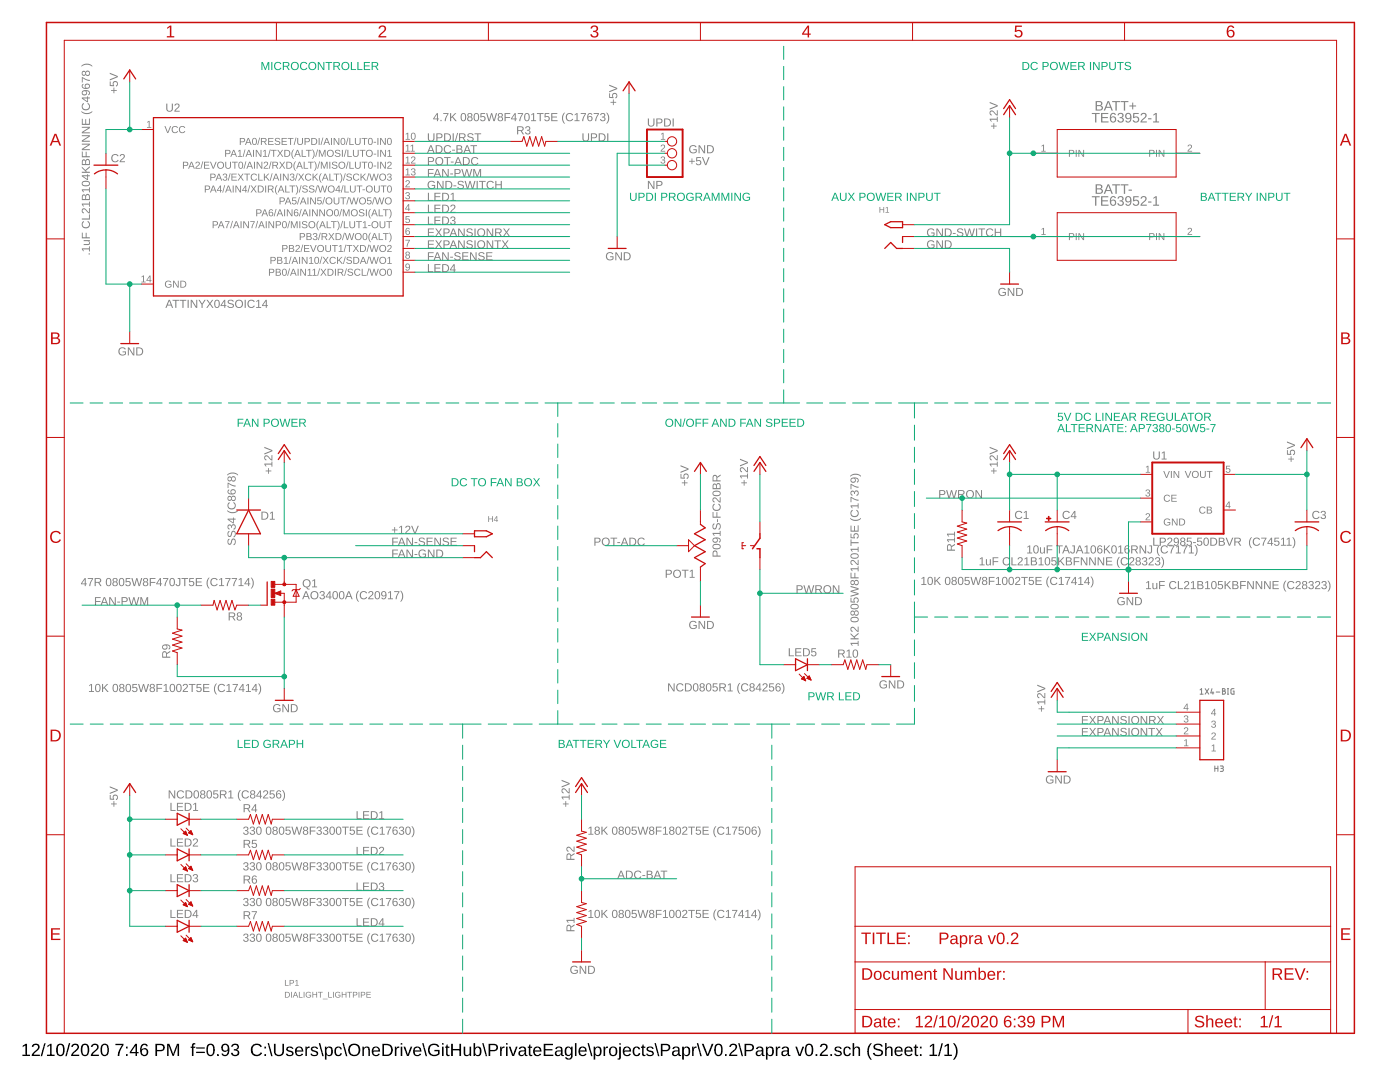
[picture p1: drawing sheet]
<svg xmlns="http://www.w3.org/2000/svg" width="279mm" height="216mm" viewBox="0 0 279 216" stroke-linecap="round" stroke-linejoin="round" font-family="sans-serif">
<path d="M4.5 208.7l.6-.4h.3v2.2h.6v.2h-1.5v-.2h.6v-1.9l-.6 .4zM6.6 208.4a.79 .79 0 0 1 1.2 .2 .79 .79 0 0 1-.4 1.1l-.7 .8h1.2v.2h-1.6a2.08 2.08 0 0 1 1-1.3 .48 .48 0 0 0 .1-.8 .48 .48 0 0 0-.7 .3h-.4zM8.8 208.2h.3l-.7 2.5h-.3zM9.4 208.7l.6-.4h.3v2.2h.6v.2h-1.5v-.2h.6v-1.9l-.6 .4zM11.6 208.4a.91 .91 0 0 1 1 .1 .91 .91 0 0 1 .3 1 .89 .89 0 0 1-.3 1.1 .89 .89 0 0 1-1.2-.2l-.2-.5v-.8zM11.7 208.6a1.65 1.65 0 0 0 .2 1.9h.2a1.12 1.12 0 0 0 .4-1.6l-.3-.4zM13.7 208.2h.3l-.7 2.5h-.3zM14.5 208.4a.79 .79 0 0 1 1.2 .2 .79 .79 0 0 1-.5 1.1l-.7 .8h1.3v.2h-1.6a2.08 2.08 0 0 1 1-1.3 .48 .48 0 0 0 .1-.8 .48 .48 0 0 0-.8 .3h-.3zM16.5 208.4a.91 .91 0 0 1 1.1 .1 .91 .91 0 0 1 .2 1 .89 .89 0 0 1-.3 1.1 .89 .89 0 0 1-1.2-.2l-.2-.5v-.8zM16.7 208.6a1.65 1.65 0 0 0 .1 1.9h.2a1.12 1.12 0 0 0 .4-1.6l-.3-.4zM18.4 208.4a.79 .79 0 0 1 1.2 .2 .79 .79 0 0 1-.4 1.1l-.7 .8h1.2v.2h-1.6a2.08 2.08 0 0 1 1-1.3 .48 .48 0 0 0 .1-.8 .48 .48 0 0 0-.7 .3h-.4zM20.4 208.4a.91 .91 0 0 1 1.1 .1 .91 .91 0 0 1 .2 1 .89 .89 0 0 1-.3 1.1 .89 .89 0 0 1-1.1-.2l-.2-.5v-.8zM20.6 208.6a1.65 1.65 0 0 0 .1 1.9h.2a1.12 1.12 0 0 0 .5-1.6l-.3-.4zM23 208.3h1.7v.2l-.7 1.4-.2 .8h-.3a3.8 3.8 0 0 1 .9-2.2h-1.4zM25.2 208.8h.3v.4h-.3zM25.2 210.4h.3v.3h-.3zM27 208.3h.3v1.6h.4v.3h-.4v.5h-.3v-.5h-1.1v-.3zM27 208.6l-.8 1.3h.8zM28.4 208.4a.76 .76 0 0 1 1.1 .3l-.3 .1a.51 .51 0 0 0-.6-.2 .51 .51 0 0 0-.3 .6v.3a.79 .79 0 0 1 1.1 0 .79 .79 0 0 1-.1 1.1 .79 .79 0 0 1-1.1-.2 1.85 1.85 0 0 1 .2-2zM28.2 209.9a.55 .55 0 0 0 1.1 0 .55 .55 0 0 0-1.1 0zM31 208.3a2.12 2.12 0 0 1 1.7 .2 .76 .76 0 0 1 .1 .8 .76 .76 0 0 1-.7 .5h-.8v.9h-.3zM31.3 208.5v1h1a.49 .49 0 0 0 0-.9zM33.4 208.3h.4l.8 2.1 .7-2.1h.4v2.4h-.3l.1-2.1-.8 2.1h-.3l-.7-2.1v2.1h-.3zM38.4 208.3l.6-.1v.2l-.4 .1v.3h.4v.3h-.4v1.6h-.3v-1.6h-.3v-.3h.3zM39.1 209h1.8v.2h-1.8zM39.1 209.9h1.8v.2h-1.8zM41.5 208.4a.91 .91 0 0 1 1.1 .1 .91 .91 0 0 1 .3 1 .89 .89 0 0 1-.4 1.1 .89 .89 0 0 1-1.1-.2l-.2-.5v-.8zM41.7 208.6a1.65 1.65 0 0 0 .2 1.9h.1a1.12 1.12 0 0 0 .5-1.6l-.3-.4zM43.3 210.3h.4v.4h-.4zM44.4 208.5a.89 .89 0 0 1 1.1-.1 .89 .89 0 0 1 .3 1 .94 .94 0 0 1-.3 1.1 .94 .94 0 0 1-1.2 0l-.1-.3h.3a.52 .52 0 0 0 .6 .2 .52 .52 0 0 0 .4-.6v-.3a.78 .78 0 0 1-1.2 .1 .78 .78 0 0 1 .1-1.1zM44.4 209.1a.54 .54 0 0 0 1 0 .54 .54 0 0 0-1 0zM46.4 208.4a.74 .74 0 0 1 .9-.1 .74 .74 0 0 1 .3 1l-.4 .2a.66 .66 0 0 1 .6 .7 .66 .66 0 0 1-.9 .5l-.7-.2-.1-.4h.3a.49 .49 0 0 0 .7 .4 .49 .49 0 0 0 .2-.8l-.6-.1v-.3a.47 .47 0 0 0 .7-.2 .47 .47 0 0 0-.4-.6 .47 .47 0 0 0-.6 .4h-.3zM50.4 208.6a1.21 1.21 0 0 1 1.9 .2l-.3 .2a.87 .87 0 0 0-1.2-.4 .87 .87 0 0 0-.4 1.2 .84 .84 0 0 0 .7 .7 .84 .84 0 0 0 .9-.5l.3 .1a1.25 1.25 0 0 1-1.9 .4 1.25 1.25 0 0 1 0-1.9zM52.8 208.8h.3v.4h-.3zM52.8 210.4h.3v.3h-.3zM53.4 208.2h.3l.7 2.5h-.3zM54.7 208.3h.3v1.5a.68 .68 0 0 0 .7 .7 .68 .68 0 0 0 .6-.7v-1.5h.4v1.5a1.01 1.01 0 0 1-1 .9 1.01 1.01 0 0 1-1-.9zM57.3 209a.85 .85 0 0 1 1.3 .3h-.3a.39 .39 0 0 0-.5-.3 .39 .39 0 0 0-.3 .5l.2 .1a.67 .67 0 0 1 .7 .2 .67 .67 0 0 1 .1 .7 .91 .91 0 0 1-1.5-.2l.3-.1a.45 .45 0 0 0 .6 .4 .45 .45 0 0 0 .3-.6h-.1a.82 .82 0 0 1-1-.8zM59.1 209.1a.85 .85 0 0 1 1-.2 .85 .85 0 0 1 .4 .9h-1.3a.54 .54 0 0 0 .3 .7 .54 .54 0 0 0 .7-.3l.3 .1a.89 .89 0 0 1-1.2 .4 .89 .89 0 0 1-.4-1.2zM59.3 209.2l-.1 .4h1l-.3-.5zM60.9 208.8h.3v.4l.2-.3 .4-.1v.3h-.3l-.2 .3-.1 1.3h-.3zM62.2 209a.85 .85 0 0 1 1.3 .3h-.3a.39 .39 0 0 0-.5-.3 .39 .39 0 0 0-.3 .5l.2 .1a.67 .67 0 0 1 .7 .2 .67 .67 0 0 1 .1 .7 .91 .91 0 0 1-1.4-.2l.2-.1a.45 .45 0 0 0 .6 .4 .45 .45 0 0 0 .3-.6h-.1a.82 .82 0 0 1-.9-.8zM63.6 208.2h.3l.7 2.5h-.3zM64.8 208.8h.3l.1 .3a.71 .71 0 0 1 .9-.2 .71 .71 0 0 1 .3 .9 .76 .76 0 0 1-.9 .9l-.3-.3v1h-.4zM65.4 209.1a.84 .84 0 0 0 .3 1.4 .83 .83 0 0 0 0-1.4zM66.9 209.1a.76 .76 0 0 1 1.3 .3h-.3a.48 .48 0 0 0-.6-.3 .48 .48 0 0 0-.3 .7 .48 .48 0 0 0 .3 .6 .48 .48 0 0 0 .6-.3l.3 .1a.79 .79 0 0 1-.9 .5 .79 .79 0 0 1-.6-.9zM68.3 208.2h.3l.7 2.5h-.3zM69.4 209.5a1.25 1.25 0 0 1 2.5 0 1.25 1.25 0 0 1-2.5 0zM70.1 208.8a.97 .97 0 0 0-.1 1.3 .97 .97 0 0 0 1.3 .1 .97 .97 0 0 0 .1-1.3 .97 .97 0 0 0-1.3-.1zM72.3 208.8h.3v.4a.63 .63 0 0 1 .7-.4 .63 .63 0 0 1 .5 .7v1.2h-.3v-1.2a.45 .45 0 0 0-.5-.5 .45 .45 0 0 0-.4 .6v1.1h-.3zM74.4 209.1a.85 .85 0 0 1 1-.2 .85 .85 0 0 1 .4 .9h-1.3a.54 .54 0 0 0 .4 .7 .54 .54 0 0 0 .6-.3l.3 .1a.89 .89 0 0 1-1.2 .4 .89 .89 0 0 1-.4-1.2zM74.7 209.2l-.2 .4h1l-.3-.5zM76.3 208.3h.8a1.22 1.22 0 0 1 1.3 1.1 1.22 1.22 0 0 1-1.2 1.3h-.9zM76.6 208.5v2h.6a.95 .95 0 0 0 .9-1 .95 .95 0 0 0-1-1zM78.8 208.8h.3v.4l.2-.3 .4-.1v.3h-.4l-.1 .3-.1 1.3h-.3zM80 208.2h.3v.2h-.3zM80 208.8h.3v1.9h-.3zM80.5 208.8h.4l.5 1.7 .5-1.7h.4l-.7 1.9h-.4zM82.7 209.1a.85 .85 0 0 1 1-.2 .85 .85 0 0 1 .4 .9h-1.3a.54 .54 0 0 0 .3 .7 .54 .54 0 0 0 .7-.3l.2 .1a.89 .89 0 0 1-1.1 .4 .89 .89 0 0 1-.4-1.2zM82.9 209.2l-.1 .4h1l-.3-.5zM84.3 208.2h.2l.7 2.5h-.2zM85.7 208.6a1.27 1.27 0 0 1 2 .2l-.3 .1a.93 .93 0 0 0-1.4-.2 .93 .93 0 0 0-.1 1.3 1.03 1.03 0 0 0 1.5 .2v-.4h-.7v-.3h1v.8a1.33 1.33 0 0 1-1.9 .2 1.33 1.33 0 0 1-.1-1.9zM88.2 208.2h.3v.2h-.3zM88.2 208.8h.3v1.9h-.3zM89.1 208.4h.2v.4h.4v.3h-.4v1.2l.2 .2h.2v.2h-.5l-.1-.1-.1-1.5h-.2v-.3h.3zM90 208.3h.4v1h1.3v-1h.3v2.4h-.3v-1.1h-1.3v1.1h-.4zM92.5 208.8h.3v1.2a.45 .45 0 0 0 .5 .5 .45 .45 0 0 0 .4-.6v-1.1h.3v1.9h-.3v-.3a.63 .63 0 0 1-.7 .3 .63 .63 0 0 1-.5-.6zM94.5 208.2h.3v.9a.71 .71 0 0 1 .9-.2 .71 .71 0 0 1 .4 .9 .76 .76 0 0 1-.9 .9l-.4-.3v.3h-.3zM95 209.1a.84 .84 0 0 0 .3 1.4 .83 .83 0 0 0 0-1.4zM96.2 208.2h.3l.7 2.5h-.3zM97.5 208.3a2.12 2.12 0 0 1 1.7 .2 .76 .76 0 0 1 .1 .8 .76 .76 0 0 1-.7 .5h-.8v.9h-.3zM97.8 208.5v1h1a.49 .49 0 0 0 0-.9zM99.8 208.8h.3v.4l.2-.3 .4-.1v.3h-.3l-.2 .3-.1 1.3h-.3zM101 208.2h.3v.2h-.3zM101 208.8h.3v1.9h-.3zM101.5 208.8h.4l.5 1.7 .6-1.7h.3l-.7 1.9h-.4zM103.8 208.9a.74 .74 0 0 1 .7-.1 .74 .74 0 0 1 .5 .6v1l.3 .1v.2h-.4l-.2-.3a.63 .63 0 0 1-.8 .4 .63 .63 0 0 1-.4-.8 .63 .63 0 0 1 .8-.4h.4a.42 .42 0 0 0-.3-.6 .42 .42 0 0 0-.5 .3h-.4zM103.9 209.9a.39 .39 0 0 0 0 .6 .39 .39 0 0 0 .6-.2l.2-.5zM105.6 208.4h.3v.4h.3v.3h-.3v1.2l.1 .2h.2v.2h-.5l-.1-.1-.1-1.5h-.2v-.3h.3zM106.6 209.1a.85 .85 0 0 1 1-.2 .85 .85 0 0 1 .5 .9h-1.4a.54 .54 0 0 0 .4 .7 .54 .54 0 0 0 .6-.3l.3 .1a.89 .89 0 0 1-1.2 .4 .89 .89 0 0 1-.4-1.2zM106.9 209.2l-.2 .4h1l-.3-.5zM108.5 208.3h1.9v.3h-1.6v.7h1.5v.3h-1.5v.8h1.6v.3h-1.9zM111 208.9a.74 .74 0 0 1 .8-.1 .74 .74 0 0 1 .5 .6v1l.2 .1v.2h-.3l-.2-.3a.63 .63 0 0 1-.8 .4 .63 .63 0 0 1-.5-.8 .63 .63 0 0 1 .8-.4h.5a.42 .42 0 0 0-.3-.6 .42 .42 0 0 0-.6 .3h-.3zM111.2 209.9a.39 .39 0 0 0 0 .6 .39 .39 0 0 0 .6-.2l.2-.5zM112.9 209.1a.66 .66 0 0 1 1.1 .1v-.4h.3v1.9a.79 .79 0 0 1-.6 .7 .79 .79 0 0 1-.9-.4l.3-.1 .4 .3a.59 .59 0 0 0 .5-.8 .7 .7 0 0 1-.9 .3 .7 .7 0 0 1-.4-.9zM113.1 209.2a.87 .87 0 0 0 .4 1.3 .78 .78 0 0 0 .5-.7 .78 .78 0 0 0-.5-.8zM114.7 208.2h.4v2.5h-.4zM115.7 209.1a.85 .85 0 0 1 1-.2 .85 .85 0 0 1 .4 .9h-1.3a.54 .54 0 0 0 .3 .7 .54 .54 0 0 0 .7-.3l.3 .1a.89 .89 0 0 1-1.2 .4 .89 .89 0 0 1-.4-1.2zM115.9 209.2l-.1 .4h1l-.3-.5zM117.3 208.2h.2l.7 2.5h-.2zM118.5 208.8h.3v.3a.71 .71 0 0 1 .9-.2 .71 .71 0 0 1 .4 .9 .76 .76 0 0 1-1 .9l-.3-.3v1h-.3zM119 209.1a.84 .84 0 0 0 .3 1.4 .83 .83 0 0 0 0-1.4zM120.4 208.8h.3l.1 .4 .1-.3 .4-.1v.3h-.3l-.2 .3v1.3h-.3zM121.7 209.1a.89 .89 0 0 1 1.2-.1 .89 .89 0 0 1 .3 1.1 .89 .89 0 0 1-1.2 .6 .89 .89 0 0 1-.4-1.3zM122.1 209.1a.86 .86 0 0 0 .3 1.4 .79 .79 0 0 0 .5-.7 .79 .79 0 0 0-.5-.8zM123.6 208.2h.3v.2h-.3zM123.6 208.8h.3v2.1a.45 .45 0 0 1-.6 .5v-.2l.3-.2zM124.5 209.1a.85 .85 0 0 1 1-.2 .85 .85 0 0 1 .4 .9h-1.3a.54 .54 0 0 0 .3 .7 .54 .54 0 0 0 .7-.3l.3 .1a.89 .89 0 0 1-1.2 .4 .89 .89 0 0 1-.4-1.2zM124.8 209.2l-.2 .4h1l-.3-.5zM126.5 209.1a.76 .76 0 0 1 1.3 .3h-.4a.48 .48 0 0 0-.6-.3 .48 .48 0 0 0-.2 .7 .48 .48 0 0 0 .2 .6 .48 .48 0 0 0 .7-.3l.3 .1a.79 .79 0 0 1-1 .5 .79 .79 0 0 1-.5-.9zM128.2 208.4h.2v.4h.4v.3h-.4v1.2l.2 .2h.2v.2h-.5l-.1-.1-.1-1.5h-.2v-.3h.2zM129.2 209a.85 .85 0 0 1 1.3 .3h-.3a.39 .39 0 0 0-.5-.3 .39 .39 0 0 0-.3 .5l.2 .1a.67 .67 0 0 1 .7 .2 .67 .67 0 0 1 .1 .7 .91 .91 0 0 1-1.5-.2l.3-.1a.45 .45 0 0 0 .6 .4 .45 .45 0 0 0 .3-.6h-.1a.82 .82 0 0 1-1-.8zM130.6 208.2h.3l.7 2.5h-.3zM131.9 208.3a2.12 2.12 0 0 1 1.6 .2 .76 .76 0 0 1 .2 .8 .76 .76 0 0 1-.8 .5h-.7v.9h-.3zM132.2 208.5v1h1a.49 .49 0 0 0 0-.9zM134.4 208.9a.74 .74 0 0 1 .8-.1 .74 .74 0 0 1 .4 .6l.1 1 .2 .1v.2h-.4l-.2-.3a.63 .63 0 0 1-.7 .4 .63 .63 0 0 1-.5-.8 .63 .63 0 0 1 .8-.4h.4a.42 .42 0 0 0-.3-.6 .42 .42 0 0 0-.5 .3h-.3zM134.6 209.9a.39 .39 0 0 0 0 .6 .39 .39 0 0 0 .6-.2l.1-.5zM136.2 208.8h.3v.3a.71 .71 0 0 1 .9-.2 .71 .71 0 0 1 .3 .9 .76 .76 0 0 1-.9 .9l-.3-.3v1h-.3zM136.7 209.1a.84 .84 0 0 0 .3 1.4 .83 .83 0 0 0 0-1.4zM138.1 208.8h.3v.4l.2-.3 .4-.1v.3h-.3l-.2 .3-.1 1.3h-.3zM139.1 208.2h.2l.7 2.5h-.2zM140.1 208.3h.3l.8 2.1 .8-2.1h.4l-1 2.4h-.3zM142.9 208.4a.91 .91 0 0 1 1.1 .1 .91 .91 0 0 1 .2 1 .89 .89 0 0 1-.3 1.1 .89 .89 0 0 1-1.1-.2l-.2-.5v-.8zM143.1 208.6a1.65 1.65 0 0 0 .1 1.9h.2a1.12 1.12 0 0 0 .5-1.6l-.3-.4zM144.7 210.3h.3v.4h-.3zM145.8 208.4a.79 .79 0 0 1 1.2 .2 .79 .79 0 0 1-.4 1.1l-.7 .8h1.2v.2h-1.6a2.08 2.08 0 0 1 1-1.3 .48 .48 0 0 0 .1-.8 .48 .48 0 0 0-.7 .3h-.4zM147.3 208.2h.3l.7 2.5h-.3zM148.6 208.3a2.12 2.12 0 0 1 1.6 .2 .76 .76 0 0 1 .2 .8 .76 .76 0 0 1-.8 .5h-.7v.9h-.3zM148.9 208.5v1h1a.49 .49 0 0 0 0-.9zM151.1 208.9a.74 .74 0 0 1 .8-.1 .74 .74 0 0 1 .4 .6l.1 1 .2 .1v.2h-.4l-.2-.3a.63 .63 0 0 1-.7 .4 .63 .63 0 0 1-.5-.8 .63 .63 0 0 1 .8-.4h.4a.42 .42 0 0 0-.3-.6 .42 .42 0 0 0-.5 .3h-.3zM151.3 209.9a.39 .39 0 0 0 0 .6 .39 .39 0 0 0 .6-.2l.1-.5zM152.9 208.8h.3v.3a.71 .71 0 0 1 .9-.2 .71 .71 0 0 1 .3 .9 .76 .76 0 0 1-.9 .9l-.3-.3v1h-.3zM153.4 209.1a.84 .84 0 0 0 .3 1.4 .83 .83 0 0 0 0-1.4zM154.8 208.8h.3v.4l.2-.3 .4-.1v.3h-.3l-.2 .3-.1 1.3h-.3zM156.2 208.9a.74 .74 0 0 1 .8-.1 .74 .74 0 0 1 .5 .6v1l.2 .1v.2h-.4l-.1-.3a.63 .63 0 0 1-.8 .4 .63 .63 0 0 1-.5-.8 .63 .63 0 0 1 .8-.4h.4a.42 .42 0 0 0-.3-.6 .42 .42 0 0 0-.5 .3h-.3zM156.4 209.9a.39 .39 0 0 0 0 .6 .39 .39 0 0 0 .6-.2l.1-.5zM158.7 208.8h.4l.5 1.7 .5-1.7h.4l-.7 1.9h-.4zM161 208.4a.91 .91 0 0 1 1.1 .1 .91 .91 0 0 1 .2 1 .89 .89 0 0 1-.3 1.1 .89 .89 0 0 1-1.2-.2l-.2-.5v-.8zM161.2 208.6a1.65 1.65 0 0 0 .1 1.9h.2a1.12 1.12 0 0 0 .4-1.6l-.3-.4zM162.8 210.3h.3v.4h-.3zM163.9 208.4a.79 .79 0 0 1 1.2 .2 .79 .79 0 0 1-.5 1.1l-.7 .8h1.3v.2h-1.6a2.08 2.08 0 0 1 1-1.3 .48 .48 0 0 0 .1-.8 .48 .48 0 0 0-.8 .3h-.3zM165.7 210.3h.4v.4h-.4zM166.7 209a.85 .85 0 0 1 1.3 .3h-.3a.39 .39 0 0 0-.5-.3 .39 .39 0 0 0-.3 .5l.2 .1a.67 .67 0 0 1 .7 .2 .67 .67 0 0 1 .1 .7 .91 .91 0 0 1-1.4-.2l.3-.1a.45 .45 0 0 0 .5 .4 .45 .45 0 0 0 .3-.6h-.1a.82 .82 0 0 1-.9-.8zM168.5 209.1a.76 .76 0 0 1 1.3 .3h-.3a.48 .48 0 0 0-.7-.3 .48 .48 0 0 0-.2 .7 .48 .48 0 0 0 .3 .6 .48 .48 0 0 0 .6-.3l.3 .1a.79 .79 0 0 1-.9 .5 .79 .79 0 0 1-.6-.9zM170.2 208.2h.3v1a.63 .63 0 0 1 .7-.4 .63 .63 0 0 1 .4 .7v1.2h-.3v-1.2a.45 .45 0 0 0-.5-.5 .45 .45 0 0 0-.3 .6v1.1h-.3zM173.7 208.2h.3a2.48 2.48 0 0 0 0 3.2 1.06 1.06 0 0 1-.9-1 2.47 2.47 0 0 1 .6-2.2zM174.4 208.5a1.11 1.11 0 0 1 1.8 .3l-.3 .1a.63 .63 0 0 0-.7-.4 .63 .63 0 0 0-.6 .5l.7 .3a.75 .75 0 0 1 .9 .8 .75 .75 0 0 1-1 .6 .89 .89 0 0 1-1-.6h.3a.78 .78 0 0 0 .7 .4 .78 .78 0 0 0 .7-.4 1.74 1.74 0 0 0-1.3-.7l-.3-.4zM176.6 208.2h.4l-.1 1a.63 .63 0 0 1 .8-.4 .63 .63 0 0 1 .4 .7v1.2h-.3v-1.2a.45 .45 0 0 0-.5-.5 .45 .45 0 0 0-.3 .6v1.1h-.4zM178.7 209.1a.85 .85 0 0 1 1.1-.2 .85 .85 0 0 1 .4 .9h-1.4a.54 .54 0 0 0 .4 .7 .54 .54 0 0 0 .6-.3l.3 .1a.89 .89 0 0 1-1.2 .4 .89 .89 0 0 1-.4-1.2zM179 209.2l-.2 .4h1l-.3-.5zM180.7 209.1a.85 .85 0 0 1 1-.2 .85 .85 0 0 1 .4 .9h-1.3a.54 .54 0 0 0 .3 .7 .54 .54 0 0 0 .7-.3l.3 .1a.89 .89 0 0 1-1.2 .4 .89 .89 0 0 1-.4-1.2zM180.9 209.2l-.1 .4h1l-.3-.5zM182.7 208.4h.2v.4h.3v.3h-.3v1.2l.1 .2h.2v.2h-.5l-.1-.1v-1.5h-.3v-.3h.3zM183.6 208.8h.3v.4h-.3zM183.6 210.4h.3v.3h-.3zM185.6 208.7l.6-.4h.2v2.2h.6v.2h-1.5v-.2h.6v-1.9l-.5 .4zM187.9 208.2h.3l-.7 2.5h-.3zM188.5 208.7l.6-.4h.3v2.2h.6v.2h-1.5v-.2h.6v-1.9l-.6 .4zM190.2 208.2a1.06 1.06 0 0 1 .8 1 2.47 2.47 0 0 1-.5 2.2h-.3a2.48 2.48 0 0 0 0-3.2z" fill="#000"/>
<g fill="#808080">
<path d="M23.8 69.5a.84 .84 0 0 1 1.3 .2h-.2a.63 .63 0 0 0-.9 0 .63 .63 0 0 0 0 .9 .63 .63 0 0 0 .8 .1l.1-.4h-.4v-.2h.6v.6a.88 .88 0 0 1-1.2 .1 .88 .88 0 0 1-.1-1.3zM25.5 69.3h.3l.8 1.4v-1.4h.2v1.6h-.2l-.9-1.3v1.3h-.2zM27.2 69.3h.5a.8 .8 0 0 1 .9 .8 .8 .8 0 0 1-.8 .8h-.6zM27.4 69.5v1.3a.68 .68 0 0 0 1-.7 .68 .68 0 0 0-1-.6z"/>
<path d="M217.9 22.5h1.6v.3h-.7v1.6h-.3v-1.6h-.6zM219.7 22.5h1.5v.3h-1.2v.6h1.1v.2h-1.1v.6h1.2v.2h-1.5zM221.8 22.6l.2-.1a.55 .55 0 0 1 .7 .4l-.7-.1-.3 .7a.61 .61 0 0 1 1 .1 .61 .61 0 0 1-.3 .9 .61 .61 0 0 1-.8-.5l-.1-.8zM221.7 23.8a.4 .4 0 0 0 .8 0 .4 .4 0 0 0-.8 0zM223.2 22.6a.54 .54 0 0 1 .9 0 .54 .54 0 0 1-.3 .9 .55 .55 0 0 1 .4 .8 .55 .55 0 0 1-.9 .1l-.3-.4 .2-.1a.39 .39 0 0 0 .6 .4 .39 .39 0 0 0 .1-.6l-.5-.1v-.2a.37 .37 0 0 0 .6-.2 .37 .37 0 0 0-.3-.5 .37 .37 0 0 0-.4 .3h-.3zM224.7 22.7a.69 .69 0 0 1 .9-.1 .69 .69 0 0 1 .2 .9 .69 .69 0 0 1-.3 .9 .69 .69 0 0 1-.9-.3l.7 .1 .3-.7a.61 .61 0 0 1-.9 .1 .61 .61 0 0 1 0-.9zM224.7 23.2a.45 .45 0 0 0 .9 0 .45 .45 0 0 0-.9 0zM226.2 22.5h1v.2h-.8v.7a.65 .65 0 0 1 .9 .2 .65 .65 0 0 1-.4 .9 .65 .65 0 0 1-.8-.5h.2a.42 .42 0 0 0 .6 .2 .42 .42 0 0 0 .1-.7 .42 .42 0 0 0-.7 .1h-.2zM227.8 22.7a.61 .61 0 0 1 1 .1 .61 .61 0 0 1-.4 .9l-.5 .5h1v.2h-1.3l.1-.3 .5-.5a.41 .41 0 0 0 .4-.6 .41 .41 0 0 0-.7-.1v.1h-.3zM229.1 23.6h.7v.2h-.7zM230.2 22.9l.7-.4v1.7h.4v.2h-1.2v-.2h.5v-1.4l-.4 .3z"/>
<path d="M217.9 39.2h1.6v.2h-.7v1.6h-.3v-1.6h-.6zM219.7 39.2h1.5v.2h-1.2v.6h1.1v.2h-1.1v.6h1.2v.2h-1.5zM221.8 39.2h.2a.55 .55 0 0 1 .7 .3l-.7-.1-.3 .7a.61 .61 0 0 1 1 .1 .61 .61 0 0 1-.3 .9 .61 .61 0 0 1-.8-.4l-.1-.9zM221.7 40.4a.4 .4 0 0 0 .8 0 .4 .4 0 0 0-.8 0zM223.2 39.3a.54 .54 0 0 1 .9 0 .54 .54 0 0 1-.3 .8 .55 .55 0 0 1 .4 .8 .55 .55 0 0 1-.9 .1l-.3-.4 .2-.1a.39 .39 0 0 0 .6 .4 .39 .39 0 0 0 .1-.6l-.5-.1v-.2a.37 .37 0 0 0 .6-.2 .37 .37 0 0 0-.3-.5 .37 .37 0 0 0-.4 .3h-.3zM224.7 39.3a.69 .69 0 0 1 .9-.1 .69 .69 0 0 1 .2 .9 .69 .69 0 0 1-.3 .9 .69 .69 0 0 1-.9-.3l.7 .1 .3-.7a.61 .61 0 0 1-.9 .1 .61 .61 0 0 1 0-.9zM224.7 39.8a.45 .45 0 0 0 .9 0 .45 .45 0 0 0-.9 0zM226.2 39.2h1v.2h-.8v.6a.65 .65 0 0 1 .9 .3 .65 .65 0 0 1-.4 .8 .65 .65 0 0 1-.8-.5h.2a.42 .42 0 0 0 .6 .2 .42 .42 0 0 0 .1-.7 .42 .42 0 0 0-.7 .1h-.2zM227.8 39.3a.61 .61 0 0 1 1 .1 .61 .61 0 0 1-.4 .9l-.5 .5h1v.2h-1.3l.1-.3 .5-.5a.41 .41 0 0 0 .4-.6 .41 .41 0 0 0-.7-.1v.1h-.3zM229.1 40.2h.7v.2h-.7zM230.2 39.5l.7-.3v1.6h.4v.2h-1.2v-.2h.5v-1.4l-.4 .3z"/>
<path d="M199.4 57.6a.84 .84 0 0 1 1.3 .2l-.2 .1a.63 .63 0 0 0-.9-.1 .63 .63 0 0 0 0 .9 .63 .63 0 0 0 .9 .1l.1-.4h-.5v-.1h.7v.5a.88 .88 0 0 1-1.3 .1 .88 .88 0 0 1-.1-1.3zM201.1 57.5h.3l.8 1.3v-1.3h.2v1.6h-.2l-.9-1.4v1.4h-.2zM202.8 57.5h.5a.8 .8 0 0 1 .9 .7 .8 .8 0 0 1-.8 .9h-.6zM203 57.6v1.3a.68 .68 0 0 0 1-.6 .68 .68 0 0 0-1-.7z"/>
<path d="M197.8 93.9h.5v-.5h.1v.5h.5v.2h-.5v.4h-.1v-.4h-.5zM197.5 92.5h1.4v-.4h.2v1h-.2v-.4h-1.2l.3 .4h-.2zM197.6 91a.85 .85 0 0 1 1.2 .5l.1 .2v-.9h.2v1.1l-.3-.1-.4-.4a.35 .35 0 0 0-.5-.3 .35 .35 0 0 0-.1 .5l.1 .3-.4-.4zM197.5 89.2l1.6 .6v.2l-1.6 .7v-.2l1.4-.6-1.4-.5z"/>
<path d="M223.2 119.3a.84 .84 0 0 1 1.2 .2l-.2 .1a.63 .63 0 0 0-.8-.1 .63 .63 0 0 0-.1 .9 .63 .63 0 0 0 .9 .1l.1-.4h-.5v-.1h.7v.5a.88 .88 0 0 1-1.3 .1 .88 .88 0 0 1 0-1.3zM224.8 119.2h.3l.9 1.3v-1.3h.1v1.6h-.2l-.9-1.4v1.4h-.2zM226.5 119.2h.6a.8 .8 0 0 1 .8 .7 .8 .8 0 0 1-.8 .9h-.6zM226.7 119.3v1.3a.68 .68 0 0 0 1-.6 .68 .68 0 0 0-1-.7z"/>
<path d="M195.5 111.5l.6-.3v1.4h.4v.2h-1v-.2h.4v-1.2l-.4 .3zM196.8 111.6h.2v.8a.3 .3 0 0 0 .3 .3 .3 .3 0 0 0 .2-.4v-.7h.2l.1 1.2h-.2v-.2a.41 .41 0 0 1-.5 .2 .41 .41 0 0 1-.3-.4zM198.1 111.2h1.1v.2h-.9v.6h.9v.2h-.9v.6h-.2zM200.3 111.4a.8 .8 0 0 1 1.3 .2h-.3a.59 .59 0 0 0-.8 0 .59 .59 0 0 0 0 .9 .59 .59 0 0 0 .9-.2l.2 .1a.82 .82 0 0 1-1.3 .2 .82 .82 0 0 1 0-1.2zM201.8 111.2h.3v1.4h.8v.2h-1.1zM203.2 111.3a.55 .55 0 0 1 .9 .2 .55 .55 0 0 1-.5 .8l-.3 .3h.8v.2h-1v-.3l.5-.4a.35 .35 0 0 0 .3-.5 .35 .35 0 0 0-.6-.1l-.2 .1zM204.5 111.5l.5-.3v1.4h.4v.2h-1v-.2h.4v-1.2l-.3 .3zM205.7 111.2l1.1 .2 .1 .3-.3 .3a.44 .44 0 0 1 .4 .5 .44 .44 0 0 1-.6 .3h-.7zM205.9 111.4v.5l.7-.2v-.3zM205.9 112.1v.5h.6l.2-.1-.1-.4zM207.3 111.5l.6-.3v1.4h.4v.2h-1v-.2h.4v-1.2l-.4 .3zM208.7 111.3a.6 .6 0 0 1 .7 0 .6 .6 0 0 1 .2 .7 .6 .6 0 0 1-.6 .8 .6 .6 0 0 1-.5-.8zM208.9 111.4a.91 .91 0 0 0 .1 1.3 .8 .8 0 0 0 0-1.4zM209.9 111.2h.9v.2h-.7l-.1 .5a.55 .55 0 0 1 .8 .2 .55 .55 0 0 1-.3 .8 .55 .55 0 0 1-.7-.5h.2a.36 .36 0 0 0 .5 .2 .36 .36 0 0 0 .1-.6 .36 .36 0 0 0-.6 .1h-.2zM211.2 111.2h.2v.8l.8-.8h.2l-.7 .7 .8 .9h-.3l-.6-.8-.2 .2v.6h-.2zM212.7 111.2l1.1 .2v.3l-.2 .3a.44 .44 0 0 1 .4 .5 .44 .44 0 0 1-.6 .3h-.7zM212.9 111.4v.5l.7-.2v-.3zM212.9 112.1v.5h.6l.2-.1-.1-.4zM214.3 111.2h1.1v.2h-.9v.6h.9v.2h-.9v.6h-.2zM215.7 111.2h.2l.9 1.4v-1.4h.2v1.6h-.3l-.8-1.4v1.4h-.2zM217.4 111.2h.2l.9 1.4v-1.4h.2v1.6h-.3l-.8-1.4v1.4h-.2zM219.1 111.2h.2l.9 1.4v-1.4h.2v1.6h-.3l-.9-1.4 .1 1.4h-.2zM220.7 111.2h1.3v.2h-1v.5h.9v.2h-.9v.5h1v.2h-1.3zM223.3 111.1h.2a1.63 1.63 0 0 0 0 2.2 1.12 1.12 0 0 1-.6-1.3zM223.9 111.4a.8 .8 0 0 1 1.2 .2h-.2a.59 .59 0 0 0-.9 0 .59 .59 0 0 0 .1 .9 .59 .59 0 0 0 .8-.2l.2 .1a.82 .82 0 0 1-1.2 .2 .82 .82 0 0 1 0-1.2zM225.5 111.3a.55 .55 0 0 1 .8 .2 .55 .55 0 0 1-.4 .8l-.4 .3h.9v.2h-1.1l.1-.3 .4-.4a.35 .35 0 0 0 .3-.5 .35 .35 0 0 0-.5-.1l-.3 .1zM226.8 111.3a.47 .47 0 0 1 .7-.1 .47 .47 0 0 1 0 .7l-.1 .1a.48 .48 0 0 1 .2 .6 .48 .48 0 0 1-.7 .2 .43 .43 0 0 1-.3-.4 .43 .43 0 0 1 .3-.4l-.2-.3zM226.8 111.6a.3 .3 0 0 0 .6 0 .3 .3 0 0 0-.6 0zM226.8 112.4a.35 .35 0 0 0 .7 0 .35 .35 0 0 0-.7 0zM228.1 111.3a.46 .46 0 0 1 .7 0 .46 .46 0 0 1-.2 .7 .43 .43 0 0 1 .4 .5 .43 .43 0 0 1-.6 .3 .49 .49 0 0 1-.5-.4h.2a.33 .33 0 0 0 .4 .3 .33 .33 0 0 0 .2-.5l-.4-.1v-.2a.31 .31 0 0 0 .4-.1 .31 .31 0 0 0-.2-.5 .31 .31 0 0 0-.4 .3h-.2zM229.4 111.3a.55 .55 0 0 1 .8 .2 .55 .55 0 0 1-.4 .8l-.4 .3h.9v.2h-1.1l.1-.3 .4-.4a.35 .35 0 0 0 .3-.5 .35 .35 0 0 0-.5-.1l-.3 .1zM230.7 111.3a.46 .46 0 0 1 .7 0 .46 .46 0 0 1-.2 .7 .43 .43 0 0 1 .4 .5 .43 .43 0 0 1-.6 .3 .49 .49 0 0 1-.5-.4h.2a.33 .33 0 0 0 .4 .3 .33 .33 0 0 0 .2-.5l-.4-.1v-.2a.31 .31 0 0 0 .4-.1 .31 .31 0 0 0-.2-.5 .31 .31 0 0 0-.4 .3h-.2zM231.7 111.1a1.12 1.12 0 0 1 .6 1.3l-.3 .7-.3 .2a1.63 1.63 0 0 0 0-2.2z"/>
<path d="M228.8 116.2l.5-.2v1.4h.4v.2h-1v-.2h.4v-1.3l-.3 .3zM230 116.3h.2v.8a.3 .3 0 0 0 .3 .3 .3 .3 0 0 0 .3-.4v-.7h.2v1.3h-.2v-.3a.41 .41 0 0 1-.5 .3 .41 .41 0 0 1-.3-.5zM231.3 116h1.2v.1h-1v.6h.9v.2h-.9v.7h-.2zM233.5 116.1a.8 .8 0 0 1 1.3 .2l-.2 .1a.59 .59 0 0 0-.9-.1 .59 .59 0 0 0 0 .9 .59 .59 0 0 0 .9-.1l.2 .1a.82 .82 0 0 1-1.2 .2 .82 .82 0 0 1-.1-1.3zM235.1 116h.2v1.4h.8v.2h-1zM236.5 116a.55 .55 0 0 1 .8 .3 .55 .55 0 0 1-.5 .7l-.3 .4h.9v.2h-1.1l.1-.3 .4-.5a.35 .35 0 0 0 .3-.4 .35 .35 0 0 0-.6-.1h-.2zM237.7 116.2l.6-.2v1.4h.4v.2h-1.1v-.2h.5v-1.3l-.4 .3zM239 116l1 .1 .1 .4-.3 .2a.44 .44 0 0 1 .4 .5 .44 .44 0 0 1-.6 .4h-.6zM239.2 116.1v.5l.7-.1-.1-.3zM239.2 116.8v.6h.6l.2-.2-.2-.4zM240.5 116.2l.6-.2v1.4h.4v.2h-1v-.2h.4v-1.3l-.4 .3zM241.9 116a.6 .6 0 0 1 .7 .1 .6 .6 0 0 1 .2 .7 .6 .6 0 0 1-.5 .8 .6 .6 0 0 1-.6-.8zM242.1 116.1a.91 .91 0 0 0 .2 1.3 .8 .8 0 0 0 0-1.3zM243.1 116h.9v.1h-.7v.5a.55 .55 0 0 1 .7 .3 .55 .55 0 0 1-.3 .7 .55 .55 0 0 1-.7-.4h.2a.36 .36 0 0 0 .5 .1 .36 .36 0 0 0 .1-.5 .36 .36 0 0 0-.6 0h-.2zM244.4 116h.2v.8l.8-.8h.2l-.6 .6 .7 1h-.2l-.7-.8-.2 .1v.7h-.2zM245.9 116l1.1 .1 .1 .4-.3 .2a.44 .44 0 0 1 .4 .5 .44 .44 0 0 1-.6 .4h-.7zM246.2 116.1v.5l.7-.1-.1-.3zM246.2 116.8v.6h.6l.1-.2-.1-.4zM247.5 116h1.1v.1h-.9v.6h.9v.2h-.9v.7h-.2zM248.9 116h.3l.8 1.3v-1.3h.2v1.6h-.2l-.9-1.4v1.4h-.2zM250.6 116h.3l.8 1.3v-1.3h.2v1.6h-.3l-.8-1.4v1.4h-.2zM252.3 116h.2l.9 1.3v-1.3h.2v1.6h-.3l-.8-1.4v1.4h-.2zM254 116h1.2v.1h-1v.5h.9v.2h-.9v.6h1v.2h-1.2zM256.5 115.9h.2a1.63 1.63 0 0 0 0 2.1 1.12 1.12 0 0 1-.6-1.3zM257.1 116.1a.8 .8 0 0 1 1.2 .2l-.2 .1a.59 .59 0 0 0-.9-.1 .59 .59 0 0 0 .1 .9 .59 .59 0 0 0 .9-.1l.1 .1a.82 .82 0 0 1-1.2 .2 .82 .82 0 0 1 0-1.3zM258.7 116a.55 .55 0 0 1 .9 .3 .55 .55 0 0 1-.5 .7l-.3 .4h.8v.2h-1.1l.1-.3 .4-.5a.35 .35 0 0 0 .4-.4 .35 .35 0 0 0-.6-.1h-.2zM260 116a.47 .47 0 0 1 .7 0 .47 .47 0 0 1 0 .7h-.1a.48 .48 0 0 1 .3 .7 .48 .48 0 0 1-.8 .1 .43 .43 0 0 1-.3-.4 .43 .43 0 0 1 .3-.4l-.2-.2zM260.1 116.3a.3 .3 0 0 0 .6 0 .3 .3 0 0 0-.6 0zM260 117.1a.35 .35 0 0 0 .7 0 .35 .35 0 0 0-.7 0zM261.3 116a.46 .46 0 0 1 .8 0 .46 .46 0 0 1-.3 .7 .43 .43 0 0 1 .4 .5 .43 .43 0 0 1-.5 .4 .49 .49 0 0 1-.6-.5h.2a.33 .33 0 0 0 .5 .3 .33 .33 0 0 0 .1-.5l-.4-.1v-.2a.31 .31 0 0 0 .4-.1 .31 .31 0 0 0-.2-.4 .31 .31 0 0 0-.4 .3l-.2-.1zM262.6 116a.55 .55 0 0 1 .8 .3 .55 .55 0 0 1-.4 .7l-.3 .4h.8v.2h-1.1l.1-.3 .4-.5a.35 .35 0 0 0 .3-.4 .35 .35 0 0 0-.5-.1h-.3zM263.9 116a.46 .46 0 0 1 .7 0 .46 .46 0 0 1-.2 .7 .43 .43 0 0 1 .4 .5 .43 .43 0 0 1-.5 .4 .49 .49 0 0 1-.6-.5h.2a.33 .33 0 0 0 .5 .3 .33 .33 0 0 0 .1-.5l-.4-.1v-.2a.31 .31 0 0 0 .4-.1 .31 .31 0 0 0-.2-.4 .31 .31 0 0 0-.4 .3l-.2-.1zM264.9 115.9a1.12 1.12 0 0 1 .6 1.3l-.3 .7-.3 .1a1.63 1.63 0 0 0 0-2.1z"/>
<path d="M17.7 50.6h.2v.2h-.2zM16.3 49.6h1.5v-.4h.1v1h-.1v-.4h-1.3l.3 .3h-.2zM16.7 47.9h1.2v.2h-.2a.41 .41 0 0 1 .2 .5 .41 .41 0 0 1-.4 .3h-.8v-.2h.8a.3 .3 0 0 0 .3-.3 .3 .3 0 0 0-.4-.3h-.7zM16.3 46.4h.2v.9h.6v-.8h.2v.8h.6v.3h-1.6zM16.5 44.2l.2-.1 .1 .2a.59 .59 0 0 0-.1 .9 .59 .59 0 0 0 .9-.1 .59 .59 0 0 0-.2-.8l.1-.2a.8 .8 0 0 1 .3 1.1 .8 .8 0 0 1-1.2 .2 .8 .8 0 0 1-.1-1.2zM16.3 43.6h1.5v-.8h.1v1h-1.6zM16.4 41.7a.85 .85 0 0 1 1.2 .6l.2 .1v-.9h.1v1.1l-.2-.1-.5-.4a.35 .35 0 0 0-.5-.3 .35 .35 0 0 0-.1 .5l.1 .3-.4-.3zM16.3 40.6h1.5v-.4h.1v1h-.1v-.4h-1.3l.3 .4h-.2zM16.5 38.8h.4l.2 .3a.44 .44 0 0 1 .5-.4 .44 .44 0 0 1 .3 .6v.6h-1.6zM16.6 39.1l-.1 .6h.5l-.1-.6zM17.3 39l-.1 .7h.6l-.1-.7zM16.3 37.8h1.5v-.4h.1v1h-.1v-.4h-1.3l.3 .3h-.2zM16.4 36.3a.96 .96 0 0 1 1.6 .3 .89 .89 0 0 1-.9 .6 .89 .89 0 0 1-.8-.6zM16.5 36.5a.62 .62 0 0 0 .4 .5 .62 .62 0 0 0 .6-.1 .39 .39 0 0 0 .2-.5 .39 .39 0 0 0-.6-.1zM16.3 35h1.1v-.2h.2v.2h.3v.2h-.3v.7h-.2l-1.1-.7zM16.6 35.2l.8 .5v-.5zM16.3 33.2l.7 .7 .9-.7v.2l-.7 .7 .1 .2h.6v.2h-1.6v-.2h.8l-.8-.8zM16.5 31.9l.4-.1 .2 .3a.44 .44 0 0 1 .5-.4 .44 .44 0 0 1 .3 .6v.6h-1.6zM16.6 32.1l-.1 .6h.5l-.1-.6zM17.3 32l-.1 .7h.6l-.1-.7zM16.3 30.2h.2v1h.6v-.9h.2v.9h.6v.2h-1.6zM16.3 28.7h1.6v.2l-1.3 .9h1.3v.2h-1.6v-.3l1.4-.9-1.4 .1zM16.3 27h1.6v.2l-1.3 .9h1.3v.2h-1.6v-.3l1.4-.8h-1.4zM16.3 25.3h1.6v.3l-1.3 .8h1.3v.2h-1.6v-.3l1.4-.8h-1.4zM16.3 23.7h.2v1h.5v-.9h.2v.9h.6v-1h.1v1.2h-1.6zM16.2 22.1a1.63 1.63 0 0 0 2.2 0 1.12 1.12 0 0 1-1.3 .7l-.7-.3zM16.5 20.7l.2-.1 .1 .2a.59 .59 0 0 0-.1 .8 .59 .59 0 0 0 .9 0 .59 .59 0 0 0-.2-.9l.1-.2a.8 .8 0 0 1 .3 1.2 .8 .8 0 0 1-1.2 .1 .8 .8 0 0 1-.1-1.1zM16.3 19.5h1.1v-.3h.2v.3h.3v.1h-.3v.8h-.2l-1.1-.7zM16.6 19.6l.8 .6v-.6zM16.4 18.2a.96 .96 0 0 1 1.6 .4l-.1 .3-.3 .1v-.2l.1-.1a.45 .45 0 0 0-.1-.4 .45 .45 0 0 0-.4-.1 .53 .53 0 0 1 0 .7 .53 .53 0 0 1-.8 .1 .53 .53 0 0 1 0-.8zM16.5 18.6a.36 .36 0 0 0 .7 0 .36 .36 0 0 0-.7 0zM16.5 16.8l.1-.1-.1 .6 .6 .2a.52 .52 0 0 1 .1-.7 .52 .52 0 0 1 .7 .2 .52 .52 0 0 1-.3 .7 .81 .81 0 0 1-.9 0 .81 .81 0 0 1-.4-.7zM17.1 17.2a.34 .34 0 0 0 .6 0 .34 .34 0 0 0-.6 0zM16.3 15.4l1.6 .5v.3l-.6-.2-.8-.4v.9h-.2zM16.4 14.3l.4-.2 .3 .3a.48 .48 0 0 1 .7-.3 .48 .48 0 0 1 .1 .8 .43 .43 0 0 1-.4 .3 .43 .43 0 0 1-.4-.3 .44 .44 0 0 1-.6 .2 .44 .44 0 0 1-.2-.7zM16.4 14.6a.3 .3 0 0 0 .6 0 .3 .3 0 0 0-.6 0zM17.2 14.6a.33 .33 0 0 0 .6 0 .33 .33 0 0 0-.6 0zM16.2 13.1a1.61 1.61 0 0 1 2.2 0v.2a1.63 1.63 0 0 0-2.2 0z"/>
<path d="M87.2 22.6h.2v1.1h.2v.1h-.2v.4h-.2v-.4h-.8zM87.2 22.8l-.6 .9h.6zM87.9 23.9h.2v.3h-.2zM88.5 22.6h1l-.5 1.6h-.2v-.4l.5-1.1h-.8zM89.8 22.6h.2v.8l.8-.8h.3l-.7 .7 .8 .9h-.3l-.7-.8-.2 .2v.6h-.2zM92.2 22.6a.6 .6 0 0 1 .7 .1 .6 .6 0 0 1 .1 .7 .6 .6 0 0 1-.5 .8 .6 .6 0 0 1-.6-.8zM92.3 22.8a.91 .91 0 0 0 .2 1.2 .8 .8 0 0 0 0-1.3zM93.4 22.7a.47 .47 0 0 1 .7-.1 .47 .47 0 0 1 0 .7h-.1a.48 .48 0 0 1 .3 .7 .48 .48 0 0 1-.8 .2 .43 .43 0 0 1-.3-.4 .43 .43 0 0 1 .3-.5l-.2-.2zM93.5 23a.3 .3 0 0 0 .6 0 .3 .3 0 0 0-.6 0zM93.4 23.7a.35 .35 0 0 0 .7 0 .35 .35 0 0 0-.7 0zM94.8 22.6a.6 .6 0 0 1 .7 .1 .6 .6 0 0 1 .1 .7 .6 .6 0 0 1-.5 .8 .6 .6 0 0 1-.6-.8zM94.9 22.8a.91 .91 0 0 0 .2 1.2 .8 .8 0 0 0 0-1.3zM95.9 22.6h.9v.1h-.7v.6a.55 .55 0 0 1 .7 .2 .55 .55 0 0 1-.3 .7 .55 .55 0 0 1-.7-.4h.2a.36 .36 0 0 0 .5 .1 .36 .36 0 0 0 .1-.5 .36 .36 0 0 0-.5 0h-.2zM97 22.6h.2l.4 1.4 .4-1.4h.2l.4 1.4 .4-1.4h.2l-.5 1.6h-.2l-.4-1.4-.3 1.4h-.3zM99.5 22.7a.47 .47 0 0 1 .7-.1 .47 .47 0 0 1 0 .7h-.1a.48 .48 0 0 1 .2 .7 .48 .48 0 0 1-.7 .2 .43 .43 0 0 1-.3-.4 .43 .43 0 0 1 .3-.5l-.2-.2zM99.6 23a.3 .3 0 0 0 .5 0 .3 .3 0 0 0-.5 0zM99.5 23.7a.35 .35 0 0 0 .7 0 .35 .35 0 0 0-.7 0zM100.7 22.6h1.1v.2h-.9v.5h.9v.2h-.9v.7h-.2zM102.7 22.6h.2v1.1h.3v.1h-.3v.4h-.2v-.4h-.7zM102.7 22.8l-.5 .9h.5zM103.3 22.6h1.1l-.6 1.6h-.2l.1-.4 .5-1.1h-.9zM104.8 22.6a.6 .6 0 0 1 .7 .1 .6 .6 0 0 1 .2 .7 .6 .6 0 0 1-.5 .8 .6 .6 0 0 1-.6-.8zM105 22.8a.91 .91 0 0 0 .2 1.2 .8 .8 0 0 0 0-1.3zM106 22.8l.6-.2v1.4h.4v.2h-1v-.2h.4v-1.2l-.4 .2zM107.2 22.6h1.3v.2h-.6v1.4h-.2v-1.4h-.5zM108.7 22.6h.9v.1h-.7v.6a.55 .55 0 0 1 .8 .2 .55 .55 0 0 1-.4 .7 .55 .55 0 0 1-.7-.4h.2a.36 .36 0 0 0 .6 .1 .36 .36 0 0 0 0-.5 .36 .36 0 0 0-.5 0h-.2zM110 22.6h1.2v.2h-1v.5h1v.1h-1v.6h1.1v.2h-1.3zM112.6 22.5h.2a1.63 1.63 0 0 0 0 2.2 1.12 1.12 0 0 1-.6-1.3zM113.1 22.8a.8 .8 0 0 1 1.3 .1l-.2 .1a.59 .59 0 0 0-.9 0 .59 .59 0 0 0 0 .8 .59 .59 0 0 0 .9-.1l.2 .1a.82 .82 0 0 1-1.2 .2 .82 .82 0 0 1-.1-1.2zM114.7 22.8l.6-.2v1.4h.4v.2h-1v-.2h.4v-1.2l-.4 .2zM115.9 22.6h1l-.5 1.6h-.2v-.4l.6-1.1h-.9zM117.4 22.6h.2a.47 .47 0 0 1 .6 .3l-.6-.1-.2 .6a.52 .52 0 0 1 .8 0 .52 .52 0 0 1-.2 .8 .52 .52 0 0 1-.8-.4v-.6zM117.4 23.6a.35 .35 0 0 0 .7 0 .35 .35 0 0 0-.7 0zM118.5 22.6h1l-.5 1.6h-.2v-.4l.5-1.1h-.8zM119.9 22.7a.46 .46 0 0 1 .8-.1 .46 .46 0 0 1-.2 .8 .43 .43 0 0 1 .3 .5 .43 .43 0 0 1-.5 .3 .49 .49 0 0 1-.6-.4l.3-.1a.33 .33 0 0 0 .4 .3 .33 .33 0 0 0 .1-.5l-.4-.1v-.1a.31 .31 0 0 0 .5-.2 .31 .31 0 0 0-.2-.4 .31 .31 0 0 0-.4 .3h-.2zM121 22.5a1.12 1.12 0 0 1 .6 1.3l-.3 .7-.3 .2a1.63 1.63 0 0 0 0-2.2z"/>
<path d="M60.9 118h.3l.6 1.6h-.2l-.2-.5h-.7l-.2 .5h-.2zM61.1 118.1l-.3 .8h.6zM61.9 118.8a.82 .82 0 0 1 1.6 0 .82 .82 0 0 1-1.6 0zM62.3 118.3a.65 .65 0 0 0 .2 1 .65 .65 0 0 0 .9-.5 .65 .65 0 0 0-.8-.7zM63.9 118.1a.46 .46 0 0 1 .8-.1 .46 .46 0 0 1-.2 .8 .43 .43 0 0 1 .3 .5 .43 .43 0 0 1-.5 .3 .49 .49 0 0 1-.6-.4l.3-.1a.33 .33 0 0 0 .4 .3 .33 .33 0 0 0 .1-.5l-.4-.1v-.1a.31 .31 0 0 0 .5-.2 .31 .31 0 0 0-.2-.4 .31 .31 0 0 0-.4 .3h-.2zM65.7 118h.3v1h.2v.2h-.2v.4h-.2v-.4h-.8zM65.8 118.2l-.6 .8h.6zM66.6 118a.6 .6 0 0 1 .7 .1 .6 .6 0 0 1 .1 .7 .6 .6 0 0 1-.5 .8 .6 .6 0 0 1-.6-.8zM66.7 118.1a.91 .91 0 0 0 .2 1.3 .8 .8 0 0 0 0-1.3zM67.9 118a.6 .6 0 0 1 .7 .1 .6 .6 0 0 1 .1 .7 .6 .6 0 0 1-.5 .8 .6 .6 0 0 1-.6-.8zM68 118.1a.91 .91 0 0 0 .2 1.3 .8 .8 0 0 0 0-1.3zM69.5 118h.2l.7 1.6h-.2l-.2-.5h-.8l-.1 .5h-.3zM69.6 118.1l-.3 .8h.6zM71.5 117.9h.2a1.63 1.63 0 0 0 0 2.2 1.12 1.12 0 0 1-.6-1.3zM72 118.2a.8 .8 0 0 1 1.3 .1l-.2 .1a.59 .59 0 0 0-.9 0 .59 .59 0 0 0 0 .8 .59 .59 0 0 0 .9-.1l.2 .1a.82 .82 0 0 1-1.3 .2 .82 .82 0 0 1 0-1.2zM73.7 118.1a.55 .55 0 0 1 .8 .2 .55 .55 0 0 1-.5 .7l-.3 .4h.8v.2h-1v-.3l.5-.4a.35 .35 0 0 0 .3-.5 .35 .35 0 0 0-.6-.1l-.2 .1zM75 118a.6 .6 0 0 1 .7 .1 .6 .6 0 0 1 .2 .7 .6 .6 0 0 1-.6 .8 .6 .6 0 0 1-.6-.8zM75.1 118.1a.91 .91 0 0 0 .2 1.3 .8 .8 0 0 0 0-1.3zM76.2 118.1a.59 .59 0 0 1 .7 0 .59 .59 0 0 1 .2 .6 .58 .58 0 0 1-.2 .8 .58 .58 0 0 1-.8-.2l.2-.1 .1 .2a.45 .45 0 0 0 .4-.1 .45 .45 0 0 0 .1-.5 .52 .52 0 0 1-.7 .1 .52 .52 0 0 1 0-.8zM76.2 118.5a.36 .36 0 0 0 .7 0 .36 .36 0 0 0-.7 0zM77.5 118.2l.5-.2v1.4h.4v.2h-1v-.2h.4v-1.2l-.3 .2zM78.7 118h1l-.5 1.6h-.2v-.5l.5-1h-.8zM79.8 117.9a1.12 1.12 0 0 1 .7 1.3l-.3 .7-.4 .2a1.63 1.63 0 0 0 0-2.2z"/>
<path d="M54.7 140.7a.84 .84 0 0 1 1.3 .2h-.2a.63 .63 0 0 0-.9 0 .63 .63 0 0 0-.1 .9 .63 .63 0 0 0 .9 .1l.1-.4h-.5v-.2h.7v.6a.88 .88 0 0 1-1.3 .1 .88 .88 0 0 1 0-1.3zM56.4 140.5h.2l.9 1.4v-1.4h.2v1.6h-.3l-.9-1.4 .1 1.4h-.2zM58 140.5h.6a.8 .8 0 0 1 .8 .8 .8 .8 0 0 1-.8 .8h-.6zM58.3 140.7v1.2a.68 .68 0 0 0 .9-.6 .68 .68 0 0 0-.9-.6z"/>
<path d="M53 93.9h.5v-.5h.2v.5h.5v.2h-.5v.4h-.2v-.4h-.5zM52.8 92.5h1.4v-.4h.2v1h-.2v-.4h-1.2l.2 .4h-.2zM52.8 91a.85 .85 0 0 1 1.2 .5l.2 .2v-.9h.2v1.1l-.3-.1-.5-.4a.35 .35 0 0 0-.4-.3 .35 .35 0 0 0-.1 .5l.1 .3-.4-.4zM52.8 89.2l1.6 .6v.2l-1.6 .7v-.2l1.4-.6-1.4-.5z"/>
<path d="M129.3 36.1h.3l.8 1.4v-1.4h.2v1.6h-.3l-.8-1.4v1.4h-.2zM131 36.1h.7a.49 .49 0 0 1 .5 .5 .49 .49 0 0 1-.5 .5h-.5v.6h-.2zM131.2 36.3v.6h.6a.32 .32 0 0 0 0-.6z"/>
<path d="M121.1 50.5a.84 .84 0 0 1 1.3 .2l-.2 .1a.63 .63 0 0 0-.9-.1 .63 .63 0 0 0 0 .9 .63 .63 0 0 0 .8 .1l.1-.4h-.4v-.2h.6v.6a.88 .88 0 0 1-1.2 .1 .88 .88 0 0 1-.1-1.3zM122.8 50.3h.3l.8 1.4v-1.4h.2v1.6h-.3l-.8-1.3v1.3h-.2zM124.5 50.3h.5a.8 .8 0 0 1 .9 .8 .8 .8 0 0 1-.8 .8h-.6zM124.7 50.5v1.3a.68 .68 0 0 0 .9-.7 .68 .68 0 0 0-.9-.6z"/>
<path d="M142.3 110l.4-.2 .4 .2 .1 .9h.6v.2h-1.6zM142.5 110.1l-.1 .8h.6v-.7zM142.3 108.7a.96 .96 0 0 1 1.5 .4 .89 .89 0 0 1-.8 .5 .89 .89 0 0 1-.8-.5zM142.4 108.9a.62 .62 0 0 0 .3 .5 .62 .62 0 0 0 .7 0 .39 .39 0 0 0 .2-.6 .39 .39 0 0 0-.6-.1zM142.3 107.5a.96 .96 0 0 1 1.5 .3v.3l-.3 .2v-.2l.1-.1a.45 .45 0 0 0-.1-.5 .45 .45 0 0 0-.5-.1 .53 .53 0 0 1 .1 .8 .53 .53 0 0 1-.8 0 .53 .53 0 0 1 0-.7zM142.4 107.8a.36 .36 0 0 0 .7 0 .36 .36 0 0 0-.7 0zM142.2 106.3h1.4v-.4h.2v1h-.2v-.4h-1.2l.3 .4h-.2zM142.4 104.5l.2-.1v.2a.37 .37 0 0 0-.3 .5 .37 .37 0 0 0 .5 .2v-.1a.53 .53 0 0 1 .3-.7 .53 .53 0 0 1 .7 .2v.1a.7 .7 0 0 1-.4 .9v-.2a.43 .43 0 0 0 .3-.5 .43 .43 0 0 0-.5-.3l-.1 .4a.46 .46 0 0 1-.5 .5 .46 .46 0 0 1-.4-.6zM143.1 103.6h.2v.6h-.2zM142.2 102.2h.2v.9h.6v-.9h.2v.9h.6v.2h-1.6zM142.4 100.6l.2-.1 .1 .2a.59 .59 0 0 0-.1 .9 .59 .59 0 0 0 .9-.1 .59 .59 0 0 0-.2-.8l.1-.2a.8 .8 0 0 1 .2 1.1 .8 .8 0 0 1-1.1 .2 .8 .8 0 0 1-.1-1.2zM142.3 99.4a.85 .85 0 0 1 1.2 .5l.1 .2v-.9h.2v1.1l-.3-.1-.4-.4a.35 .35 0 0 0-.5-.3 .35 .35 0 0 0-.1 .5l.1 .3-.4-.4zM142.3 98.1a.96 .96 0 0 1 1.5 .4 .89 .89 0 0 1-.8 .5 .89 .89 0 0 1-.8-.6zM142.4 98.3a.62 .62 0 0 0 .3 .5 .62 .62 0 0 0 .7 0 .39 .39 0 0 0 .2-.6 .39 .39 0 0 0-.6-.1zM142.4 96.5h.3l.3 .3a.44 .44 0 0 1 .5-.4 .44 .44 0 0 1 .3 .6v.6h-1.6zM142.4 96.8v.6h.5l-.1-.6zM143.2 96.6l-.1 .8h.5v-.7zM142.3 94.9l.5-.1 .3 .3 .7-.4v.2l-.7 .4v.5h.7v.3h-1.6zM142.5 95.1l-.1 .7h.6l-.1-.7z"/>
<path d="M137.7 124.1a.84 .84 0 0 1 1.3 .2h-.2a.63 .63 0 0 0-.9 0 .63 .63 0 0 0 0 .9 .63 .63 0 0 0 .9 0l.1-.3h-.5v-.2h.7v.6a.88 .88 0 0 1-1.3 0 .88 .88 0 0 1-.1-1.2zM139.4 123.9h.3l.8 1.4v-1.4h.2v1.6h-.2l-.9-1.4v1.4h-.2zM141.1 123.9h.5a.8 .8 0 0 1 .9 .8 .8 .8 0 0 1-.8 .8h-.6zM141.3 124.1v1.2a.68 .68 0 0 0 1-.6 .68 .68 0 0 0-1-.6z"/>
<path d="M17.8 136.7l.6-.2v1.4h.4v.2h-1v-.2h.4v-1.2l-.4 .2zM19.2 136.5a.6 .6 0 0 1 .7 .1 .6 .6 0 0 1 .2 .7 .6 .6 0 0 1-.6 .8 .6 .6 0 0 1-.5-.8zM19.4 136.7a.91 .91 0 0 0 .1 1.2 .8 .8 0 0 0 0-1.3zM20.4 136.5h.2v.8l.7-.8h.3l-.7 .7 .8 .9h-.3l-.6-.8-.2 .2v.6h-.2zM22.7 136.5a.6 .6 0 0 1 .7 .1 .6 .6 0 0 1 .2 .7 .6 .6 0 0 1-.6 .8 .6 .6 0 0 1-.5-.8zM22.9 136.7a.91 .91 0 0 0 .1 1.2 .8 .8 0 0 0 0-1.3zM23.9 136.6a.47 .47 0 0 1 .7-.1 .47 .47 0 0 1 0 .7h-.1a.48 .48 0 0 1 .3 .7 .48 .48 0 0 1-.7 .2 .43 .43 0 0 1-.3-.4 .43 .43 0 0 1 .3-.5l-.3-.2zM24 136.9a.3 .3 0 0 0 .6 0 .3 .3 0 0 0-.6 0zM24 137.6a.33 .33 0 0 0 .6 0 .33 .33 0 0 0-.6 0zM25.3 136.5a.6 .6 0 0 1 .7 .1 .6 .6 0 0 1 .2 .7 .6 .6 0 0 1-.6 .8 .6 .6 0 0 1-.6-.8zM25.4 136.7a.91 .91 0 0 0 .2 1.2 .8 .8 0 0 0 0-1.3zM26.4 136.5h1v.2h-.8v.5a.55 .55 0 0 1 .8 .2 .55 .55 0 0 1-.4 .7 .55 .55 0 0 1-.7-.4h.3a.36 .36 0 0 0 .5 .2 .36 .36 0 0 0 0-.6 .36 .36 0 0 0-.5 0h-.2zM27.6 136.5h.2l.4 1.4 .3-1.4h.2l.4 1.4 .4-1.4h.2l-.4 1.6h-.3l-.4-1.4-.3 1.4h-.3zM30 136.6a.47 .47 0 0 1 .7-.1 .47 .47 0 0 1 0 .7h-.1a.48 .48 0 0 1 .3 .7 .48 .48 0 0 1-.7 .2 .43 .43 0 0 1-.4-.4 .43 .43 0 0 1 .4-.5l-.3-.2zM30.1 136.9a.3 .3 0 0 0 .6 0 .3 .3 0 0 0-.6 0zM30.1 137.6a.33 .33 0 0 0 .6 0 .33 .33 0 0 0-.6 0zM31.2 136.5h1.2v.2h-1v.6h.9v.1h-.9v.7h-.2zM32.7 136.7l.6-.2v1.4h.3v.2h-1v-.2h.4v-1.2l-.3 .2zM34.1 136.5a.6 .6 0 0 1 .7 .1 .6 .6 0 0 1 .2 .7 .6 .6 0 0 1-.6 .8 .6 .6 0 0 1-.6-.8zM34.2 136.7a.91 .91 0 0 0 .2 1.2 .8 .8 0 0 0 0-1.3zM35.4 136.5a.6 .6 0 0 1 .7 .1 .6 .6 0 0 1 .2 .7 .6 .6 0 0 1-.6 .8 .6 .6 0 0 1-.6-.8zM35.5 136.7a.91 .91 0 0 0 .2 1.2 .8 .8 0 0 0 0-1.3zM36.6 136.6a.55 .55 0 0 1 .9 .2 .55 .55 0 0 1-.5 .7l-.3 .4h.8v.2h-1v-.3l.5-.4a.35 .35 0 0 0 .3-.5 .35 .35 0 0 0-.6-.1l-.2 .1zM37.7 136.5h1.3v.2h-.5v1.4h-.3v-1.4h-.5zM39.3 136.5h.9v.2h-.8v.5a.55 .55 0 0 1 .8 .2 .55 .55 0 0 1-.3 .7 .55 .55 0 0 1-.7-.4h.2a.36 .36 0 0 0 .5 .2 .36 .36 0 0 0 0-.6 .36 .36 0 0 0-.5 0h-.2zM40.5 136.5h1.3v.2h-1v.5h.9v.1h-.9v.6h1v.2h-1.3zM43.1 136.4h.2a1.63 1.63 0 0 0 0 2.2 1.12 1.12 0 0 1-.6-1.3zM43.7 136.7a.8 .8 0 0 1 1.2 .2h-.2a.59 .59 0 0 0-.9 0 .59 .59 0 0 0 .1 .9 .59 .59 0 0 0 .8-.2l.2 .1a.82 .82 0 0 1-1.2 .2 .82 .82 0 0 1 0-1.2zM45.2 136.7l.6-.2v1.4h.4v.2h-1v-.2h.4v-1.2l-.4 .2zM46.4 136.5h1.1l-.6 1.6h-.2l.1-.4 .5-1h-.9zM48.4 136.5h.2v1.1h.2v.1h-.2v.4h-.2v-.4h-.7zM48.4 136.7l-.6 .9h.6zM49.1 136.7l.6-.2v1.4h.4v.2h-1v-.2h.4v-1.2l-.4 .2zM51 136.5h.2v1.1h.2v.1h-.2v.4h-.2v-.4h-.8zM51 136.7l-.6 .9h.6zM51.5 136.4a1.12 1.12 0 0 1 .6 1.3l-.3 .7-.3 .2a1.63 1.63 0 0 0 0-2.2z"/>
<path d="M230.2 107.3h.2v1.4h.8v.2h-1zM231.4 107.3h.7a.49 .49 0 0 1 .6 .5 .49 .49 0 0 1-.6 .5h-.4v.6h-.3zM231.7 107.5v.6h.6a.32 .32 0 0 0 0-.6zM233.1 107.4a.55 .55 0 0 1 .8 .2 .55 .55 0 0 1-.4 .8l-.3 .3h.8v.2h-1.1l.1-.3 .4-.4a.35 .35 0 0 0 .3-.5 .35 .35 0 0 0-.5-.1l-.3 .1zM234.4 107.4a.59 .59 0 0 1 .7 0 .59 .59 0 0 1 .2 .7 .58 .58 0 0 1-.3 .7 .58 .58 0 0 1-.8-.2l.2-.1 .1 .2a.45 .45 0 0 0 .5-.1 .45 .45 0 0 0 .1-.5 .52 .52 0 0 1-.8 .1 .52 .52 0 0 1 .1-.8zM234.4 107.8a.36 .36 0 0 0 .7 0 .36 .36 0 0 0-.7 0zM235.7 107.4a.47 .47 0 0 1 .7-.1 .47 .47 0 0 1 0 .7h-.1a.48 .48 0 0 1 .2 .7 .48 .48 0 0 1-.7 .2 .43 .43 0 0 1-.3-.4 .43 .43 0 0 1 .3-.5l-.2-.2zM235.7 107.7a.3 .3 0 0 0 .6 0 .3 .3 0 0 0-.6 0zM235.7 108.4a.35 .35 0 0 0 .7 0 .35 .35 0 0 0-.7 0zM236.9 107.3h.9v.2h-.7l-.1 .5a.55 .55 0 0 1 .8 .2 .55 .55 0 0 1-.3 .8 .55 .55 0 0 1-.7-.5h.2a.36 .36 0 0 0 .5 .2 .36 .36 0 0 0 .1-.6 .36 .36 0 0 0-.6 .1h-.2zM238.1 108.2h.6v.2h-.6zM239 107.3h.9v.2h-.8v.5a.55 .55 0 0 1 .8 .2 .55 .55 0 0 1-.3 .8 .55 .55 0 0 1-.7-.5h.2a.36 .36 0 0 0 .5 .2 .36 .36 0 0 0 .1-.6 .36 .36 0 0 0-.6 .1h-.2zM240.4 107.4a.6 .6 0 0 1 .7 0 .6 .6 0 0 1 .2 .7 .6 .6 0 0 1-.6 .8 .6 .6 0 0 1-.5-.8zM240.5 107.5a.91 .91 0 0 0 .2 1.2 .8 .8 0 0 0 0-1.3zM241.5 107.3h.6a.8 .8 0 0 1 .8 .8 .8 .8 0 0 1-.8 .8h-.6zM241.8 107.5v1.2a.68 .68 0 0 0 .9-.6 .68 .68 0 0 0-.9-.6zM243.2 107.3l1.1 .2 .1 .3-.3 .2a.44 .44 0 0 1 .4 .6 .44 .44 0 0 1-.6 .3h-.7zM243.4 107.5v.5l.7-.2v-.3zM243.4 108.1v.6h.6l.2-.1-.1-.4zM244.6 107.3h.2l.6 1.4 .5-1.4h.2l-.6 1.6h-.2zM246.3 107.3h.8a.46 .46 0 0 1 .5 .4 .46 .46 0 0 1-.3 .5l.4 .7h-.2l-.5-.7h-.4v.7h-.3zM246.6 107.5v.6h.5a.3 .3 0 0 0 .3-.3 .3 .3 0 0 0-.3-.3zM249.7 107.2h.2a1.63 1.63 0 0 0 0 2.2 1.12 1.12 0 0 1-.6-1.3zM250.2 107.5a.8 .8 0 0 1 1.3 .2h-.2a.59 .59 0 0 0-.9 0 .59 .59 0 0 0 0 .9 .59 .59 0 0 0 .9-.2l.2 .1a.82 .82 0 0 1-1.2 .2 .82 .82 0 0 1-.1-1.2zM251.7 107.3h1.1l-.6 1.6h-.2v-.4l.6-1h-.9zM253.7 107.3h.2v1.1h.2v.1h-.2v.4h-.2v-.4h-.8zM253.7 107.5l-.6 .9h.6zM254.4 107.3h.9v.2h-.8v.5a.55 .55 0 0 1 .8 .2 .55 .55 0 0 1-.3 .8 .55 .55 0 0 1-.7-.5h.2a.36 .36 0 0 0 .5 .2 .36 .36 0 0 0 0-.6 .36 .36 0 0 0-.5 .1h-.2zM255.7 107.6l.5-.3v1.4h.4v.2h-1v-.2h.4v-1.2l-.3 .2zM256.8 107.6l.6-.3v1.4h.4v.2h-1v-.2h.4v-1.2l-.4 .2zM257.9 107.2a1.12 1.12 0 0 1 .6 1.3l-.3 .7-.3 .2a1.63 1.63 0 0 0 0-2.2z"/>
<path d="M16.9 115.3h.2v1.1h.2v.2h-.2v.3h-.2v-.3h-.7zM16.9 115.6l-.6 .8h.6zM17.5 115.3h1.1l-.6 1.6h-.2l.1-.4 .5-1h-.9zM18.9 115.3h.7a.46 .46 0 0 1 .6 .4 .46 .46 0 0 1-.4 .6l.5 .6h-.3l-.4-.6h-.5v.6h-.2zM19.1 115.5v.6h.5a.3 .3 0 0 0 .4-.3 .3 .3 0 0 0-.4-.3zM21.4 115.4a.6 .6 0 0 1 .7 .1 .6 .6 0 0 1 .1 .6 .6 .6 0 0 1-.5 .9 .6 .6 0 0 1-.6-.9zM21.5 115.5a.91 .91 0 0 0 .2 1.3 .8 .8 0 0 0 0-1.3zM22.6 115.4a.47 .47 0 0 1 .7 0 .47 .47 0 0 1 0 .7h-.1a.48 .48 0 0 1 .3 .7 .48 .48 0 0 1-.8 .1 .43 .43 0 0 1-.3-.4 .43 .43 0 0 1 .3-.4l-.2-.2zM22.7 115.7a.3 .3 0 0 0 .6 0 .3 .3 0 0 0-.6 0zM22.6 116.5a.35 .35 0 0 0 .7 0 .35 .35 0 0 0-.7 0zM23.9 115.4a.6 .6 0 0 1 .7 .1 .6 .6 0 0 1 .2 .6 .6 .6 0 0 1-.5 .9 .6 .6 0 0 1-.6-.9zM24.1 115.5a.91 .91 0 0 0 .2 1.3 .8 .8 0 0 0 0-1.3zM25.1 115.3h.9v.2h-.7v.5a.55 .55 0 0 1 .7 .3 .55 .55 0 0 1-.3 .7 .55 .55 0 0 1-.7-.4h.2a.36 .36 0 0 0 .5 .1 .36 .36 0 0 0 .1-.5 .36 .36 0 0 0-.6 0h-.2zM26.2 115.3h.2l.4 1.5 .4-1.5h.2l.4 1.5 .4-1.5h.2l-.5 1.6h-.2l-.4-1.3-.4 1.3h-.2zM28.7 115.4a.47 .47 0 0 1 .7 0 .47 .47 0 0 1 0 .7h-.1a.48 .48 0 0 1 .2 .7 .48 .48 0 0 1-.7 .1 .43 .43 0 0 1-.3-.4 .43 .43 0 0 1 .3-.4l-.2-.2zM28.7 115.7a.3 .3 0 0 0 .6 0 .3 .3 0 0 0-.6 0zM28.7 116.5a.35 .35 0 0 0 .7 0 .35 .35 0 0 0-.7 0zM29.9 115.3h1.1v.2h-.9v.6h.9v.2h-.9v.6h-.2zM31.9 115.3h.2v1.1h.2v.2h-.2v.3h-.2v-.3h-.7zM31.9 115.6l-.5 .8h.5zM32.5 115.3h1.1l-.6 1.6h-.2l.1-.4 .5-1h-.9zM34 115.4a.6 .6 0 0 1 .7 .1 .6 .6 0 0 1 .2 .6 .6 .6 0 0 1-.5 .9 .6 .6 0 0 1-.6-.9zM34.2 115.5a.91 .91 0 0 0 .2 1.3 .8 .8 0 0 0 0-1.3zM35.5 115.3h.5v1.2a.48 .48 0 0 1-.4 .5 .48 .48 0 0 1-.6-.4l.3-.1a.27 .27 0 0 0 .2 .3 .27 .27 0 0 0 .3-.3v-1h-.3zM36.2 115.3h1.3v.2h-.5v1.4h-.2v-1.4h-.6zM37.8 115.3h.9v.2h-.7l-.1 .5a.55 .55 0 0 1 .8 .3 .55 .55 0 0 1-.3 .7 .55 .55 0 0 1-.7-.4h.2a.36 .36 0 0 0 .5 .1 .36 .36 0 0 0 .1-.5 .36 .36 0 0 0-.6 0h-.2zM39.1 115.3h1.2v.2h-1v.5h.9v.2h-.9v.6h1v.1h-1.2zM41.6 115.3h.2a1.63 1.63 0 0 0 0 2.1 1.12 1.12 0 0 1-.6-1.3zM42.2 115.5a.8 .8 0 0 1 1.2 .2l-.2 .1a.59 .59 0 0 0-.9-.1 .59 .59 0 0 0 .1 .9 .59 .59 0 0 0 .9-.1h.2a.82 .82 0 0 1-1.3 .3 .82 .82 0 0 1 0-1.3zM43.8 115.6l.5-.3v1.5h.4v.1h-1v-.1h.4v-1.3l-.3 .3zM45 115.3h1l-.5 1.6h-.3l.1-.4 .5-1h-.8zM46.2 115.3h1.1l-.5 1.6h-.3l.1-.4 .5-1h-.9zM47.6 115.6l.6-.3v1.5h.4v.1h-1v-.1h.4v-1.3l-.4 .3zM49.5 115.3h.2v1.1h.2v.2h-.2v.3h-.2v-.3h-.7zM49.5 115.6l-.5 .8h.5zM50 115.3a1.12 1.12 0 0 1 .6 1.3l-.2 .7-.4 .1a1.63 1.63 0 0 0 0-2.1z"/>
<path d="M45.6 107.6l.2-.1v.2a.37 .37 0 0 0-.3 .4 .37 .37 0 0 0 .5 .3l.1-.2a.53 .53 0 0 1 .2-.6 .53 .53 0 0 1 .7 .2v.1a.7 .7 0 0 1-.4 .9v-.2a.43 .43 0 0 0 .3-.5 .43 .43 0 0 0-.5-.4l-.1 .5a.46 .46 0 0 1-.5 .5 .46 .46 0 0 1-.4-.6zM45.6 106l.2-.1v.2a.37 .37 0 0 0-.3 .5 .37 .37 0 0 0 .5 .3l.1-.2a.53 .53 0 0 1 .2-.7 .53 .53 0 0 1 .7 .2v.2a.7 .7 0 0 1-.4 .8v-.2a.43 .43 0 0 0 .3-.5 .43 .43 0 0 0-.5-.3l-.1 .4a.46 .46 0 0 1-.5 .6 .46 .46 0 0 1-.4-.6zM45.5 104.8l.5-.1 .2 .3a.43 .43 0 0 1 .5-.4 .43 .43 0 0 1 .3 .5 .49 .49 0 0 1-.4 .6v-.2a.33 .33 0 0 0 .3-.5 .33 .33 0 0 0-.5-.1l-.1 .4h-.2a.31 .31 0 0 0-.1-.4 .31 .31 0 0 0-.4 .2 .31 .31 0 0 0 .2 .4v.2l-.4-.4zM45.4 103.5h1.1v-.2h.2v.2h.3v.2h-.3v.7h-.2l-1.1-.7zM45.7 103.7l.8 .5v-.5zM45.3 101.8a1.63 1.63 0 0 0 2.2 0 1.12 1.12 0 0 1-1.3 .6l-.7-.3zM45.6 100.3l.2-.1 .1 .2a.59 .59 0 0 0-.1 .9 .59 .59 0 0 0 .9-.1 .59 .59 0 0 0-.2-.8l.1-.2a.8 .8 0 0 1 .2 1.1 .8 .8 0 0 1-1.1 .2 .8 .8 0 0 1-.1-1.2zM45.5 99.1l.4-.1 .3 .2a.48 .48 0 0 1 .7-.2 .48 .48 0 0 1 .1 .7 .43 .43 0 0 1-.4 .3 .43 .43 0 0 1-.4-.3 .44 .44 0 0 1-.6 .2 .44 .44 0 0 1-.2-.7zM45.5 99.4a.3 .3 0 0 0 .6 0 .3 .3 0 0 0-.6 0zM46.2 99.4a.35 .35 0 0 0 .7 0 .35 .35 0 0 0-.7 0zM45.5 97.7h.2l-.1 .6 .6 .2a.52 .52 0 0 1 .1-.8 .52 .52 0 0 1 .7 .2 .52 .52 0 0 1-.3 .7 .81 .81 0 0 1-.9 0 .81 .81 0 0 1-.4-.7zM46.2 98.2a.34 .34 0 0 0 .6 0 .34 .34 0 0 0-.6 0zM45.4 96.3l1.6 .6v.2l-.6-.1-.8-.5v.9h-.2zM45.5 95.2l.4-.1 .3 .2a.48 .48 0 0 1 .7-.2 .48 .48 0 0 1 .1 .7 .43 .43 0 0 1-.4 .3 .43 .43 0 0 1-.4-.3 .44 .44 0 0 1-.6 .2 .44 .44 0 0 1-.2-.6zM45.5 95.6a.3 .3 0 0 0 .6 0 .3 .3 0 0 0-.6 0zM46.2 95.6a.35 .35 0 0 0 .7 0 .35 .35 0 0 0-.7 0zM45.3 94.7a1.61 1.61 0 0 1 2.2 0v.2a1.63 1.63 0 0 0-2.2 0z"/>
<path d="M133.3 136.4h.3l.9 1.3-.1-1.3h.2v1.6h-.2l-.9-1.4v1.4h-.2zM135.2 136.6a.8 .8 0 0 1 1.2 .1l-.2 .1a.59 .59 0 0 0-.9 0 .59 .59 0 0 0 .1 .8 .59 .59 0 0 0 .8-.1l.2 .1a.82 .82 0 0 1-1.2 .2 .82 .82 0 0 1 0-1.2zM136.7 136.4h.5a.8 .8 0 0 1 .9 .7 .8 .8 0 0 1-.8 .9h-.6zM136.9 136.5v1.3a.68 .68 0 0 0 1-.6 .68 .68 0 0 0-1-.7zM138.5 136.4a.6 .6 0 0 1 .7 .1 .6 .6 0 0 1 .2 .7 .6 .6 0 0 1-.6 .8 .6 .6 0 0 1-.5-.8zM138.7 136.5a.91 .91 0 0 0 .1 1.3 .8 .8 0 0 0 0-1.3zM139.8 136.4a.47 .47 0 0 1 .6 0 .47 .47 0 0 1 .1 .7h-.1a.48 .48 0 0 1 .2 .7 .48 .48 0 0 1-.7 .2 .43 .43 0 0 1-.3-.5 .43 .43 0 0 1 .3-.4l-.3-.2zM139.8 136.8a.3 .3 0 0 0 .6 0 .3 .3 0 0 0-.6 0zM139.8 137.5a.35 .35 0 0 0 .7 0 .35 .35 0 0 0-.7 0zM141.1 136.4a.6 .6 0 0 1 .7 .1 .6 .6 0 0 1 .2 .7 .6 .6 0 0 1-.6 .8 .6 .6 0 0 1-.5-.8zM141.3 136.5a.91 .91 0 0 0 .1 1.3 .8 .8 0 0 0 0-1.3zM142.3 136.4h.9v.1h-.7l-.1 .5a.55 .55 0 0 1 .8 .3 .55 .55 0 0 1-.3 .7 .55 .55 0 0 1-.7-.4h.2a.36 .36 0 0 0 .5 .1 .36 .36 0 0 0 .1-.5 .36 .36 0 0 0-.6 0h-.2zM143.6 136.4h.7a.46 .46 0 0 1 .6 .3 .46 .46 0 0 1-.4 .6l.4 .7h-.2l-.4-.7h-.5v.7h-.2zM143.8 136.5v.6h.5a.3 .3 0 0 0 .4-.3 .3 .3 0 0 0-.4-.3zM145.3 136.6l.5-.2v1.4h.4v.2h-1v-.2h.4v-1.2l-.3 .2zM147.6 136.3h.2a1.63 1.63 0 0 0 0 2.1 1.12 1.12 0 0 1-.7-1.3zM148.1 136.6a.8 .8 0 0 1 1.2 .1l-.2 .1a.59 .59 0 0 0-.8 0 .59 .59 0 0 0 0 .8 .59 .59 0 0 0 .9-.1l.2 .1a.82 .82 0 0 1-1.3 .2 .82 .82 0 0 1 0-1.2zM149.7 136.4a.47 .47 0 0 1 .7 0 .47 .47 0 0 1 0 .7h-.1a.48 .48 0 0 1 .3 .7 .48 .48 0 0 1-.7 .2 .43 .43 0 0 1-.4-.5 .43 .43 0 0 1 .4-.4l-.3-.2zM149.8 136.8a.3 .3 0 0 0 .6 0 .3 .3 0 0 0-.6 0zM149.8 137.5a.33 .33 0 0 0 .6 0 .33 .33 0 0 0-.6 0zM151.5 136.4h.2v1h.3v.2h-.3v.4h-.2v-.4h-.7zM151.5 136.6l-.5 .8h.5zM152.3 136.4a.55 .55 0 0 1 .9 .3 .55 .55 0 0 1-.5 .7l-.3 .4h.8v.2h-1v-.3l.5-.5a.35 .35 0 0 0 .3-.4 .35 .35 0 0 0-.6-.1l-.2 .1zM153.5 136.4h.9v.1h-.7v.5a.55 .55 0 0 1 .8 .3 .55 .55 0 0 1-.4 .7 .55 .55 0 0 1-.7-.4h.2a.36 .36 0 0 0 .6 .1 .36 .36 0 0 0 0-.5 .36 .36 0 0 0-.5 0h-.2zM155 136.4h.1a.47 .47 0 0 1 .7 .3l-.6-.2-.3 .6a.52 .52 0 0 1 .8 .1 .52 .52 0 0 1-.2 .8 .52 .52 0 0 1-.7-.4v-.7zM154.9 137.4a.35 .35 0 0 0 .7 0 .35 .35 0 0 0-.7 0zM155.9 136.3a1.12 1.12 0 0 1 .6 1.3l-.2 .7-.4 .1a1.63 1.63 0 0 0 0-2.1z"/>
<path d="M48.7 179.3a.46 .46 0 0 1 .8 0 .46 .46 0 0 1-.3 .7 .43 .43 0 0 1 .4 .5 .43 .43 0 0 1-.5 .3 .49 .49 0 0 1-.6-.4h.2a.33 .33 0 0 0 .5 .2 .33 .33 0 0 0 .1-.5h-.4v-.2a.31 .31 0 0 0 .4-.2 .31 .31 0 0 0-.2-.4 .31 .31 0 0 0-.4 .3h-.2zM50 179.3a.46 .46 0 0 1 .8 0 .46 .46 0 0 1-.3 .7 .43 .43 0 0 1 .4 .5 .43 .43 0 0 1-.5 .3 .49 .49 0 0 1-.6-.4h.2a.33 .33 0 0 0 .5 .2 .33 .33 0 0 0 .1-.5h-.4v-.2a.31 .31 0 0 0 .4-.2 .31 .31 0 0 0-.2-.4 .31 .31 0 0 0-.4 .3h-.2zM51.3 179.3a.6 .6 0 0 1 .7 0 .6 .6 0 0 1 .2 .7 .6 .6 0 0 1-.5 .8 .6 .6 0 0 1-.6-.8zM51.5 179.4a.91 .91 0 0 0 .2 1.2 .8 .8 0 0 0 0-1.3zM53.3 179.3a.6 .6 0 0 1 .7 0 .6 .6 0 0 1 .2 .7 .6 .6 0 0 1-.6 .8 .6 .6 0 0 1-.6-.8zM53.4 179.4a.91 .91 0 0 0 .2 1.2 .8 .8 0 0 0 0-1.3zM54.5 179.3a.47 .47 0 0 1 .7-.1 .47 .47 0 0 1 0 .7h-.1a.48 .48 0 0 1 .3 .7 .48 .48 0 0 1-.7 .2 .43 .43 0 0 1-.4-.4 .43 .43 0 0 1 .4-.4l-.3-.3zM54.6 179.6a.3 .3 0 0 0 .6 0 .3 .3 0 0 0-.6 0zM54.6 180.3a.33 .33 0 0 0 .6 0 .33 .33 0 0 0-.6 0zM55.9 179.3a.6 .6 0 0 1 .7 0 .6 .6 0 0 1 .2 .7 .6 .6 0 0 1-.6 .8 .6 .6 0 0 1-.6-.8zM56 179.4a.91 .91 0 0 0 .2 1.2 .8 .8 0 0 0 0-1.3zM57 179.2h.9v.2h-.7v.5a.55 .55 0 0 1 .8 .2 .55 .55 0 0 1-.4 .8 .55 .55 0 0 1-.7-.5h.2a.36 .36 0 0 0 .6 .2 .36 .36 0 0 0 0-.6 .36 .36 0 0 0-.5 .1h-.2zM58.1 179.2h.3l.4 1.4 .3-1.4h.2l.4 1.4 .4-1.4h.2l-.4 1.6h-.3l-.4-1.4-.3 1.4h-.3zM60.6 179.3a.47 .47 0 0 1 .7-.1 .47 .47 0 0 1 0 .7h-.1a.48 .48 0 0 1 .3 .7 .48 .48 0 0 1-.7 .2 .43 .43 0 0 1-.4-.4 .43 .43 0 0 1 .4-.4l-.3-.3zM60.7 179.6a.3 .3 0 0 0 .6 0 .3 .3 0 0 0-.6 0zM60.6 180.3a.35 .35 0 0 0 .7 0 .35 .35 0 0 0-.7 0zM61.8 179.2h1.2v.2h-1v.6h.9v.1h-.9v.7h-.2zM63.3 179.3a.46 .46 0 0 1 .8 0 .46 .46 0 0 1-.2 .7 .43 .43 0 0 1 .3 .5 .43 .43 0 0 1-.5 .3 .49 .49 0 0 1-.6-.4h.3a.33 .33 0 0 0 .4 .2 .33 .33 0 0 0 .1-.5h-.4v-.2a.31 .31 0 0 0 .5-.2 .31 .31 0 0 0-.2-.4 .31 .31 0 0 0-.4 .3h-.2zM64.6 179.3a.46 .46 0 0 1 .8 0 .46 .46 0 0 1-.2 .7 .43 .43 0 0 1 .3 .5 .43 .43 0 0 1-.5 .3 .49 .49 0 0 1-.6-.4h.2a.33 .33 0 0 0 .5 .2 .33 .33 0 0 0 .1-.5h-.4v-.2a.31 .31 0 0 0 .5-.2 .31 .31 0 0 0-.3-.4 .31 .31 0 0 0-.3 .3h-.2zM66 179.3a.6 .6 0 0 1 .7 0 .6 .6 0 0 1 .1 .7 .6 .6 0 0 1-.5 .8 .6 .6 0 0 1-.6-.8zM66.1 179.4a.91 .91 0 0 0 .2 1.2 .8 .8 0 0 0 0-1.3zM67.3 179.3a.6 .6 0 0 1 .7 0 .6 .6 0 0 1 .1 .7 .6 .6 0 0 1-.5 .8 .6 .6 0 0 1-.6-.8zM67.4 179.4a.91 .91 0 0 0 .2 1.2 .8 .8 0 0 0 0-1.3zM68.3 179.2h1.3v.2h-.6v1.4h-.2v-1.4h-.5zM69.8 179.2h1v.2h-.8v.5a.55 .55 0 0 1 .8 .2 .55 .55 0 0 1-.4 .8 .55 .55 0 0 1-.7-.5h.3a.36 .36 0 0 0 .5 .2 .36 .36 0 0 0 0-.6 .36 .36 0 0 0-.5 .1h-.2zM71.1 179.2h1.3v.2h-1v.5h.9v.2h-.9v.5h1v.2h-1.3zM73.7 179.1h.2a1.63 1.63 0 0 0 0 2.2 1.12 1.12 0 0 1-.6-1.3zM74.2 179.4a.8 .8 0 0 1 1.3 .2h-.2a.59 .59 0 0 0-.9 0 .59 .59 0 0 0 .1 .9 .59 .59 0 0 0 .8-.2l.2 .1a.82 .82 0 0 1-1.2 .2 .82 .82 0 0 1-.1-1.2zM75.8 179.5l.6-.3v1.4h.4v.2h-1v-.2h.4v-1.2l-.4 .2zM77 179.2h1.1l-.6 1.6h-.2l.1-.4 .5-1h-.9zM78.6 179.3l.1-.1a.47 .47 0 0 1 .6 .3l-.6-.1-.2 .6a.52 .52 0 0 1 .8 0 .52 .52 0 0 1-.2 .8 .52 .52 0 0 1-.7-.3l-.1-.7zM78.5 180.3a.35 .35 0 0 0 .7 0 .35 .35 0 0 0-.7 0zM79.8 179.3a.46 .46 0 0 1 .7 0 .46 .46 0 0 1-.2 .7 .43 .43 0 0 1 .4 .5 .43 .43 0 0 1-.6 .3 .49 .49 0 0 1-.5-.4h.2a.33 .33 0 0 0 .4 .2 .33 .33 0 0 0 .2-.5h-.4v-.2a.31 .31 0 0 0 .4-.2 .31 .31 0 0 0-.2-.4 .31 .31 0 0 0-.4 .3h-.2zM81.1 179.3a.6 .6 0 0 1 .7 0 .6 .6 0 0 1 .2 .7 .6 .6 0 0 1-.6 .8 .6 .6 0 0 1-.5-.8zM81.3 179.4a.91 .91 0 0 0 .1 1.2 .8 .8 0 0 0 0-1.3zM82.1 179.1a1.12 1.12 0 0 1 .6 1.3l-.3 .7-.3 .2a1.63 1.63 0 0 0 0-2.2z"/>
<path d="M48.7 172.2a.46 .46 0 0 1 .8-.1 .46 .46 0 0 1-.3 .8 .43 .43 0 0 1 .4 .5 .43 .43 0 0 1-.5 .3 .49 .49 0 0 1-.6-.4l.2-.1a.33 .33 0 0 0 .5 .3 .33 .33 0 0 0 .1-.5l-.4-.1v-.1a.31 .31 0 0 0 .4-.2 .31 .31 0 0 0-.2-.4 .31 .31 0 0 0-.4 .3h-.2zM50 172.2a.46 .46 0 0 1 .8-.1 .46 .46 0 0 1-.3 .8 .43 .43 0 0 1 .4 .5 .43 .43 0 0 1-.5 .3 .49 .49 0 0 1-.6-.4l.2-.1a.33 .33 0 0 0 .5 .3 .33 .33 0 0 0 .1-.5l-.4-.1v-.1a.31 .31 0 0 0 .4-.2 .31 .31 0 0 0-.2-.4 .31 .31 0 0 0-.4 .3h-.2zM51.3 172.1a.6 .6 0 0 1 .7 .1 .6 .6 0 0 1 .2 .7 .6 .6 0 0 1-.5 .8 .6 .6 0 0 1-.6-.8zM51.5 172.3a.91 .91 0 0 0 .2 1.2 .8 .8 0 0 0 0-1.3zM53.3 172.1a.6 .6 0 0 1 .7 .1 .6 .6 0 0 1 .2 .7 .6 .6 0 0 1-.6 .8 .6 .6 0 0 1-.6-.8zM53.4 172.3a.91 .91 0 0 0 .2 1.2 .8 .8 0 0 0 0-1.3zM54.5 172.2a.47 .47 0 0 1 .7-.1 .47 .47 0 0 1 0 .7h-.1a.48 .48 0 0 1 .3 .7 .48 .48 0 0 1-.7 .2 .43 .43 0 0 1-.4-.5 .43 .43 0 0 1 .4-.4l-.3-.2zM54.6 172.5a.3 .3 0 0 0 .6 0 .3 .3 0 0 0-.6 0zM54.6 173.2a.33 .33 0 0 0 .6 0 .33 .33 0 0 0-.6 0zM55.9 172.1a.6 .6 0 0 1 .7 .1 .6 .6 0 0 1 .2 .7 .6 .6 0 0 1-.6 .8 .6 .6 0 0 1-.6-.8zM56 172.3a.91 .91 0 0 0 .2 1.2 .8 .8 0 0 0 0-1.3zM57 172.1h.9v.1h-.7v.6a.55 .55 0 0 1 .8 .2 .55 .55 0 0 1-.4 .7 .55 .55 0 0 1-.7-.4h.2a.36 .36 0 0 0 .6 .1 .36 .36 0 0 0 0-.5 .36 .36 0 0 0-.5 0h-.2zM58.1 172.1h.3l.4 1.4 .3-1.4h.2l.4 1.4 .4-1.4h.2l-.4 1.6h-.3l-.4-1.4-.3 1.4h-.3zM60.6 172.2a.47 .47 0 0 1 .7-.1 .47 .47 0 0 1 0 .7h-.1a.48 .48 0 0 1 .3 .7 .48 .48 0 0 1-.7 .2 .43 .43 0 0 1-.4-.5 .43 .43 0 0 1 .4-.4l-.3-.2zM60.7 172.5a.3 .3 0 0 0 .6 0 .3 .3 0 0 0-.6 0zM60.6 173.2a.35 .35 0 0 0 .7 0 .35 .35 0 0 0-.7 0zM61.8 172.1h1.2v.1h-1v.6h.9v.2h-.9v.7h-.2zM63.3 172.2a.46 .46 0 0 1 .8-.1 .46 .46 0 0 1-.2 .8 .43 .43 0 0 1 .3 .5 .43 .43 0 0 1-.5 .3 .49 .49 0 0 1-.6-.4l.3-.1a.33 .33 0 0 0 .4 .3 .33 .33 0 0 0 .1-.5l-.4-.1v-.1a.31 .31 0 0 0 .5-.2 .31 .31 0 0 0-.2-.4 .31 .31 0 0 0-.4 .3h-.2zM64.6 172.2a.46 .46 0 0 1 .8-.1 .46 .46 0 0 1-.2 .8 .43 .43 0 0 1 .3 .5 .43 .43 0 0 1-.5 .3 .49 .49 0 0 1-.6-.4l.2-.1a.33 .33 0 0 0 .5 .3 .33 .33 0 0 0 .1-.5l-.4-.1v-.1a.31 .31 0 0 0 .5-.2 .31 .31 0 0 0-.3-.4 .31 .31 0 0 0-.3 .3h-.2zM66 172.1a.6 .6 0 0 1 .7 .1 .6 .6 0 0 1 .1 .7 .6 .6 0 0 1-.5 .8 .6 .6 0 0 1-.6-.8zM66.1 172.3a.91 .91 0 0 0 .2 1.2 .8 .8 0 0 0 0-1.3zM67.3 172.1a.6 .6 0 0 1 .7 .1 .6 .6 0 0 1 .1 .7 .6 .6 0 0 1-.5 .8 .6 .6 0 0 1-.6-.8zM67.4 172.3a.91 .91 0 0 0 .2 1.2 .8 .8 0 0 0 0-1.3zM68.3 172.1h1.3v.1h-.6v1.5h-.2v-1.5h-.5zM69.8 172.1h1v.1h-.8v.6a.55 .55 0 0 1 .8 .2 .55 .55 0 0 1-.4 .7 .55 .55 0 0 1-.7-.4h.3a.36 .36 0 0 0 .5 .1 .36 .36 0 0 0 0-.5 .36 .36 0 0 0-.5 0h-.2zM71.1 172.1h1.3v.1h-1v.6h.9v.1h-.9v.6h1v.2h-1.3zM73.7 172h.2a1.63 1.63 0 0 0 0 2.2 1.12 1.12 0 0 1-.6-1.3zM74.2 172.3a.8 .8 0 0 1 1.3 .1l-.2 .1a.59 .59 0 0 0-.9 0 .59 .59 0 0 0 .1 .8 .59 .59 0 0 0 .8-.1l.2 .1a.82 .82 0 0 1-1.2 .2 .82 .82 0 0 1-.1-1.2zM75.8 172.3l.6-.2v1.4h.4v.2h-1v-.2h.4v-1.2l-.4 .2zM77 172.1h1.1l-.6 1.6h-.2l.1-.4 .5-1.1h-.9zM78.6 172.1h.1a.47 .47 0 0 1 .6 .3l-.6-.1-.2 .6a.52 .52 0 0 1 .8 0 .52 .52 0 0 1-.2 .8 .52 .52 0 0 1-.7-.4l-.1-.6zM78.5 173.1a.35 .35 0 0 0 .7 0 .35 .35 0 0 0-.7 0zM79.8 172.2a.46 .46 0 0 1 .7-.1 .46 .46 0 0 1-.2 .8 .43 .43 0 0 1 .4 .5 .43 .43 0 0 1-.6 .3 .49 .49 0 0 1-.5-.4l.2-.1a.33 .33 0 0 0 .4 .3 .33 .33 0 0 0 .2-.5l-.4-.1v-.1a.31 .31 0 0 0 .4-.2 .31 .31 0 0 0-.2-.4 .31 .31 0 0 0-.4 .3h-.2zM81.1 172.1a.6 .6 0 0 1 .7 .1 .6 .6 0 0 1 .2 .7 .6 .6 0 0 1-.6 .8 .6 .6 0 0 1-.5-.8zM81.3 172.3a.91 .91 0 0 0 .1 1.2 .8 .8 0 0 0 0-1.3zM82.1 172a1.12 1.12 0 0 1 .6 1.3l-.3 .7-.3 .2a1.63 1.63 0 0 0 0-2.2z"/>
<path d="M33.7 59.8h.2l.6 1.6h-.2l-.2-.4h-.7l-.2 .4h-.2zM33.8 60l-.3 .8h.6zM34.4 59.8h1.4v.2h-.6v1.4h-.2v-1.4h-.6zM35.9 59.8h1.3v.2h-.6v1.4h-.2v-1.4h-.5zM37.4 59.8h.3v1.6h-.3zM38.1 59.8h.2l.9 1.4v-1.4h.2v1.6h-.3l-.9-1.3 .1 1.3h-.2zM39.6 59.8h.2l.5 .8 .5-.8h.3l-.7 1v.6h-.2v-.6zM41.2 59.8h.2l.5 .7 .4-.7h.3l-.6 .8 .6 .8h-.2l-.5-.7-.5 .7h-.2l.6-.8zM43 59.9a.6 .6 0 0 1 .7 0 .6 .6 0 0 1 .2 .7 .6 .6 0 0 1-.6 .9 .6 .6 0 0 1-.6-.9zM43.1 60a.91 .91 0 0 0 .2 1.3 .8 .8 0 0 0 0-1.3zM44.7 59.8h.3v1.1h.2v.2h-.2v.3h-.2v-.3h-.8zM44.8 60.1l-.6 .8h.6zM45.6 59.9l.7-.1 .4 .4h-.3a.37 .37 0 0 0-.4-.3 .37 .37 0 0 0-.3 .5l.2 .1a.53 .53 0 0 1 .7 .2 .53 .53 0 0 1-.2 .7h-.2a.7 .7 0 0 1-.8-.4h.2a.43 .43 0 0 0 .5 .3 .43 .43 0 0 0 .3-.5l-.4-.1a.45 .45 0 0 1-.5-.2 .45 .45 0 0 1 .1-.6zM46.9 60.6a.82 .82 0 0 1 1.6 0 .82 .82 0 0 1-1.6 0zM47.3 60.2a.65 .65 0 0 0 .2 1 .65 .65 0 0 0 .9-.5 .65 .65 0 0 0-.9-.7zM48.8 59.8h.2v1.6h-.2zM49.6 60a.8 .8 0 0 1 1.2 .2l-.2 .1a.59 .59 0 0 0-.8-.1 .59 .59 0 0 0 0 .9 .59 .59 0 0 0 .9-.2l.2 .1a.82 .82 0 0 1-1.3 .3 .82 .82 0 0 1 0-1.3zM51.2 60.1l.5-.3v1.5h.4v.1h-1v-.1h.4v-1.3l-.3 .3zM53 59.8h.2v1.1h.3v.2h-.3v.3h-.2v-.3h-.7zM53 60.1l-.5 .8h.5z"/>
<path d="M33.7 157.7h.2l.9 1.4v-1.4h.2v1.6h-.3l-.9-1.3 .1 1.3h-.2zM35.5 157.9a.8 .8 0 0 1 1.2 .2l-.2 .1a.59 .59 0 0 0-.9-.1 .59 .59 0 0 0 .1 .9 .59 .59 0 0 0 .9-.2l.2 .1a.82 .82 0 0 1-1.3 .3 .82 .82 0 0 1 0-1.3zM37 157.7h.6a.8 .8 0 0 1 .8 .8 .8 .8 0 0 1-.8 .8h-.6zM37.2 157.9v1.2a.68 .68 0 0 0 1-.6 .68 .68 0 0 0-1-.6zM38.9 157.8a.6 .6 0 0 1 .7 0 .6 .6 0 0 1 .1 .7 .6 .6 0 0 1-.5 .8 .6 .6 0 0 1-.6-.8zM39 157.9a.91 .91 0 0 0 .2 1.3 .8 .8 0 0 0 0-1.3zM40.1 157.8a.47 .47 0 0 1 .7-.1 .47 .47 0 0 1 0 .7l-.1 .1a.48 .48 0 0 1 .3 .7 .48 .48 0 0 1-.8 .1 .43 .43 0 0 1-.3-.4 .43 .43 0 0 1 .3-.4l-.2-.3zM40.2 158.1a.3 .3 0 0 0 .6 0 .3 .3 0 0 0-.6 0zM40.1 158.9a.35 .35 0 0 0 .7 0 .35 .35 0 0 0-.7 0zM41.4 157.8a.6 .6 0 0 1 .7 0 .6 .6 0 0 1 .2 .7 .6 .6 0 0 1-.5 .8 .6 .6 0 0 1-.6-.8zM41.6 157.9a.91 .91 0 0 0 .2 1.3 .8 .8 0 0 0 0-1.3zM42.6 157.7h.9v.2h-.7v.5a.55 .55 0 0 1 .7 .2 .55 .55 0 0 1-.3 .8 .55 .55 0 0 1-.7-.4l.2-.1a.36 .36 0 0 0 .5 .2 .36 .36 0 0 0 .1-.6 .36 .36 0 0 0-.6 .1h-.2zM43.9 157.7h.7a.46 .46 0 0 1 .6 .4 .46 .46 0 0 1-.4 .5l.5 .7h-.3l-.4-.6h-.5v.6h-.2zM44.1 157.9v.6h.5a.3 .3 0 0 0 .4-.3 .3 .3 0 0 0-.4-.3zM45.6 158l.6-.3v1.4h.4v.2h-1v-.2h.4v-1.2l-.4 .3zM47.9 157.6h.2a1.63 1.63 0 0 0 0 2.2 1.12 1.12 0 0 1-.6-1.3zM48.4 157.9a.8 .8 0 0 1 1.3 .2l-.2 .1a.59 .59 0 0 0-.9-.1 .59 .59 0 0 0 0 .9 .59 .59 0 0 0 .9-.2l.2 .1a.82 .82 0 0 1-1.2 .3 .82 .82 0 0 1-.1-1.3zM50.1 157.8a.47 .47 0 0 1 .6-.1 .47 .47 0 0 1 .1 .7l-.2 .1a.48 .48 0 0 1 .3 .7 .48 .48 0 0 1-.7 .1 .43 .43 0 0 1-.3-.4 .43 .43 0 0 1 .3-.4l-.3-.3zM50.1 158.1a.3 .3 0 0 0 .6 0 .3 .3 0 0 0-.6 0zM50.1 158.9a.35 .35 0 0 0 .7 0 .35 .35 0 0 0-.7 0zM51.9 157.7h.2v1.1h.2v.2h-.2v.3h-.2v-.3h-.8zM51.9 157.9l-.6 .9h.6zM52.7 157.8a.55 .55 0 0 1 .8 .2 .55 .55 0 0 1-.5 .8l-.3 .3h.8v.2h-1l.1-.3 .4-.4a.35 .35 0 0 0 .3-.5 .35 .35 0 0 0-.6-.1l-.2 .1zM53.9 157.7h.9v.2h-.8v.5a.55 .55 0 0 1 .8 .2 .55 .55 0 0 1-.3 .8 .55 .55 0 0 1-.7-.4l.2-.1a.36 .36 0 0 0 .5 .2 .36 .36 0 0 0 0-.6 .36 .36 0 0 0-.5 .1h-.2zM55.3 157.8l.2-.1a.47 .47 0 0 1 .6 .3l-.6-.1-.2 .6a.52 .52 0 0 1 .8 .1 .52 .52 0 0 1-.3 .7 .52 .52 0 0 1-.7-.3v-.7zM55.3 158.8a.34 .34 0 0 0 .6 0 .34 .34 0 0 0-.6 0zM56.3 157.6a1.12 1.12 0 0 1 .6 1.3l-.3 .7-.3 .2a1.63 1.63 0 0 0 0-2.2z"/>
<path d="M48.7 165a.46 .46 0 0 1 .8 0 .46 .46 0 0 1-.3 .7 .43 .43 0 0 1 .4 .5 .43 .43 0 0 1-.5 .4 .49 .49 0 0 1-.6-.5h.2a.33 .33 0 0 0 .5 .3 .33 .33 0 0 0 .1-.5l-.4-.1v-.1a.31 .31 0 0 0 .4-.2 .31 .31 0 0 0-.2-.4 .31 .31 0 0 0-.4 .3l-.2-.1zM50 165a.46 .46 0 0 1 .8 0 .46 .46 0 0 1-.3 .7 .43 .43 0 0 1 .4 .5 .43 .43 0 0 1-.5 .4 .49 .49 0 0 1-.6-.5h.2a.33 .33 0 0 0 .5 .3 .33 .33 0 0 0 .1-.5l-.4-.1v-.1a.31 .31 0 0 0 .4-.2 .31 .31 0 0 0-.2-.4 .31 .31 0 0 0-.4 .3l-.2-.1zM51.3 165a.6 .6 0 0 1 .7 .1 .6 .6 0 0 1 .2 .7 .6 .6 0 0 1-.5 .8 .6 .6 0 0 1-.6-.8zM51.5 165.1a.91 .91 0 0 0 .2 1.3 .8 .8 0 0 0 0-1.3zM53.3 165a.6 .6 0 0 1 .7 .1 .6 .6 0 0 1 .2 .7 .6 .6 0 0 1-.6 .8 .6 .6 0 0 1-.6-.8zM53.4 165.1a.91 .91 0 0 0 .2 1.3 .8 .8 0 0 0 0-1.3zM54.5 165a.47 .47 0 0 1 .7 0 .47 .47 0 0 1 0 .7h-.1a.48 .48 0 0 1 .3 .7 .48 .48 0 0 1-.7 .1 .43 .43 0 0 1-.4-.4 .43 .43 0 0 1 .4-.4l-.3-.2zM54.6 165.3a.3 .3 0 0 0 .6 0 .3 .3 0 0 0-.6 0zM54.6 166.1a.33 .33 0 0 0 .6 0 .33 .33 0 0 0-.6 0zM55.9 165a.6 .6 0 0 1 .7 .1 .6 .6 0 0 1 .2 .7 .6 .6 0 0 1-.6 .8 .6 .6 0 0 1-.6-.8zM56 165.1a.91 .91 0 0 0 .2 1.3 .8 .8 0 0 0 0-1.3zM57 165h.9v.1h-.7v.5a.55 .55 0 0 1 .8 .3 .55 .55 0 0 1-.4 .7 .55 .55 0 0 1-.7-.4h.2a.36 .36 0 0 0 .6 .1 .36 .36 0 0 0 0-.5 .36 .36 0 0 0-.5 0h-.2zM58.1 165h.3l.4 1.4 .3-1.4h.2l.4 1.4 .4-1.4h.2l-.4 1.6h-.3l-.4-1.4-.3 1.4h-.3zM60.6 165a.47 .47 0 0 1 .7 0 .47 .47 0 0 1 0 .7h-.1a.48 .48 0 0 1 .3 .7 .48 .48 0 0 1-.7 .1 .43 .43 0 0 1-.4-.4 .43 .43 0 0 1 .4-.4l-.3-.2zM60.7 165.3a.3 .3 0 0 0 .6 0 .3 .3 0 0 0-.6 0zM60.6 166.1a.35 .35 0 0 0 .7 0 .35 .35 0 0 0-.7 0zM61.8 165h1.2v.1h-1v.6h.9v.2h-.9v.7h-.2zM63.3 165a.46 .46 0 0 1 .8 0 .46 .46 0 0 1-.2 .7 .43 .43 0 0 1 .3 .5 .43 .43 0 0 1-.5 .4 .49 .49 0 0 1-.6-.5h.3a.33 .33 0 0 0 .4 .3 .33 .33 0 0 0 .1-.5l-.4-.1v-.1a.31 .31 0 0 0 .5-.2 .31 .31 0 0 0-.2-.4 .31 .31 0 0 0-.4 .3l-.2-.1zM64.6 165a.46 .46 0 0 1 .8 0 .46 .46 0 0 1-.2 .7 .43 .43 0 0 1 .3 .5 .43 .43 0 0 1-.5 .4 .49 .49 0 0 1-.6-.5h.2a.33 .33 0 0 0 .5 .3 .33 .33 0 0 0 .1-.5l-.4-.1v-.1a.31 .31 0 0 0 .5-.2 .31 .31 0 0 0-.3-.4 .31 .31 0 0 0-.3 .3l-.2-.1zM66 165a.6 .6 0 0 1 .7 .1 .6 .6 0 0 1 .1 .7 .6 .6 0 0 1-.5 .8 .6 .6 0 0 1-.6-.8zM66.1 165.1a.91 .91 0 0 0 .2 1.3 .8 .8 0 0 0 0-1.3zM67.3 165a.6 .6 0 0 1 .7 .1 .6 .6 0 0 1 .1 .7 .6 .6 0 0 1-.5 .8 .6 .6 0 0 1-.6-.8zM67.4 165.1a.91 .91 0 0 0 .2 1.3 .8 .8 0 0 0 0-1.3zM68.3 165h1.3v.1h-.6v1.5h-.2v-1.5h-.5zM69.8 165h1v.1h-.8v.5a.55 .55 0 0 1 .8 .3 .55 .55 0 0 1-.4 .7 .55 .55 0 0 1-.7-.4h.3a.36 .36 0 0 0 .5 .1 .36 .36 0 0 0 0-.5 .36 .36 0 0 0-.5 0h-.2zM71.1 165h1.3v.1h-1v.5h.9v.2h-.9v.6h1v.2h-1.3zM73.7 164.9h.2a1.63 1.63 0 0 0 0 2.1 1.12 1.12 0 0 1-.6-1.3zM74.2 165.1a.8 .8 0 0 1 1.3 .2l-.2 .1a.59 .59 0 0 0-.9-.1 .59 .59 0 0 0 .1 .9 .59 .59 0 0 0 .8-.1l.2 .1a.82 .82 0 0 1-1.2 .2 .82 .82 0 0 1-.1-1.3zM75.8 165.2l.6-.2v1.4h.4v.2h-1v-.2h.4v-1.3l-.4 .3zM77 165h1.1l-.6 1.6h-.2l.1-.5 .5-1h-.9zM78.6 165h.1a.47 .47 0 0 1 .6 .3l-.6-.2-.2 .6a.52 .52 0 0 1 .8 .1 .52 .52 0 0 1-.2 .8 .52 .52 0 0 1-.7-.4l-.1-.7zM78.5 166a.35 .35 0 0 0 .7 0 .35 .35 0 0 0-.7 0zM79.8 165a.46 .46 0 0 1 .7 0 .46 .46 0 0 1-.2 .7 .43 .43 0 0 1 .4 .5 .43 .43 0 0 1-.6 .4 .49 .49 0 0 1-.5-.5h.2a.33 .33 0 0 0 .4 .3 .33 .33 0 0 0 .2-.5l-.4-.1v-.1a.31 .31 0 0 0 .4-.2 .31 .31 0 0 0-.2-.4 .31 .31 0 0 0-.4 .3l-.2-.1zM81.1 165a.6 .6 0 0 1 .7 .1 .6 .6 0 0 1 .2 .7 .6 .6 0 0 1-.6 .8 .6 .6 0 0 1-.5-.8zM81.3 165.1a.91 .91 0 0 0 .1 1.3 .8 .8 0 0 0 0-1.3zM82.1 164.9a1.12 1.12 0 0 1 .6 1.3l-.3 .7-.3 .1a1.63 1.63 0 0 0 0-2.1z"/>
<path d="M169.7 128.3h1.5v-.4h.1v1h-.1v-.4h-1.3l.3 .3h-.2zM169.7 126.3l.7 .7 .9-.8v.3l-.7 .7 .1 .2h.6v.2h-1.6v-.2h.9l-.9-.8zM169.8 125.2a.85 .85 0 0 1 1.2 .6l.2 .1v-.9h.1v1.1l-.2-.1-.5-.4a.35 .35 0 0 0-.4-.3 .35 .35 0 0 0-.2 .5l.1 .3-.3-.3zM169.8 123.3a.96 .96 0 0 1 1.6 .3 .89 .89 0 0 1-.9 .6 .89 .89 0 0 1-.8-.6zM169.9 123.5a.62 .62 0 0 0 .4 .5 .62 .62 0 0 0 .6-.1 .39 .39 0 0 0 .2-.5 .39 .39 0 0 0-.6-.1zM169.8 122l.5-.2 .2 .3a.48 .48 0 0 1 .7-.3 .48 .48 0 0 1 .1 .8 .43 .43 0 0 1-.4 .3 .43 .43 0 0 1-.4-.3 .44 .44 0 0 1-.6 .2 .44 .44 0 0 1-.1-.7zM169.8 122.3a.3 .3 0 0 0 .6 0 .3 .3 0 0 0-.6 0zM170.6 122.3a.33 .33 0 0 0 .6 0 .33 .33 0 0 0-.6 0zM169.8 120.7a.96 .96 0 0 1 1.6 .3 .89 .89 0 0 1-.9 .6 .89 .89 0 0 1-.8-.6zM169.9 120.9a.62 .62 0 0 0 .4 .5 .62 .62 0 0 0 .6-.1 .39 .39 0 0 0 .2-.5 .39 .39 0 0 0-.6-.1zM169.7 119.3h.2v.7h.5a.55 .55 0 0 1 .3-.7 .55 .55 0 0 1 .7 .3 .55 .55 0 0 1-.4 .7v-.2a.36 .36 0 0 0 .1-.5 .36 .36 0 0 0-.5-.1 .36 .36 0 0 0 0 .5v.2h-.9zM169.7 116.9l1.6 .5v.2l-1.3 .4 1.3 .4v.2l-1.6 .5v-.2l1.5-.4-1.5-.4v-.2l1.5-.4-1.5-.4zM169.8 115.9l.5-.1 .2 .2a.48 .48 0 0 1 .7-.2 .48 .48 0 0 1 .1 .7 .43 .43 0 0 1-.4 .3 .43 .43 0 0 1-.4-.3 .44 .44 0 0 1-.6 .2 .44 .44 0 0 1-.1-.7zM169.8 116.3a.3 .3 0 0 0 .6 0 .3 .3 0 0 0-.6 0zM170.6 116.2a.33 .33 0 0 0 .6 0 .33 .33 0 0 0-.6 0zM169.7 114.3h.2v.9h.6v-.9h.2v.9h.6v.2h-1.6zM169.7 113.4h1.5v-.4h.1v1h-.1v-.4h-1.3l.3 .4h-.2zM169.8 111.9a.85 .85 0 0 1 1.2 .5l.2 .1v-.8h.1v1.1l-.2-.1-.5-.4a.35 .35 0 0 0-.4-.4 .35 .35 0 0 0-.2 .6l.1 .3-.3-.4zM169.8 110.6a.96 .96 0 0 1 1.6 .3 .89 .89 0 0 1-.9 .6 .89 .89 0 0 1-.8-.6zM169.9 110.8a.62 .62 0 0 0 .4 .5 .62 .62 0 0 0 .6 0 .39 .39 0 0 0 .2-.6 .39 .39 0 0 0-.6-.1zM169.7 109.5h1.5v-.4h.1v1h-.1v-.4h-1.3l.3 .4h-.2zM169.7 107.6h.2v.6h1.4v.2h-1.4v.5h-.2zM169.7 106.5h.2v.7h.5a.55 .55 0 0 1 .3-.8 .55 .55 0 0 1 .7 .4 .55 .55 0 0 1-.4 .7v-.2a.36 .36 0 0 0 .1-.5 .36 .36 0 0 0-.5-.1 .36 .36 0 0 0 0 .5v.2h-.9zM169.7 104.9h.2v1h.5v-1h.2v1h.6v-1.1h.1v1.3h-1.6zM169.7 103.3a1.63 1.63 0 0 0 2.1 0 1.12 1.12 0 0 1-1.3 .6l-.7-.2zM169.9 101.8l.2-.1 .1 .2a.59 .59 0 0 0-.1 .9 .59 .59 0 0 0 .9 0 .59 .59 0 0 0-.1-.9v-.2a.8 .8 0 0 1 .3 1.2 .8 .8 0 0 1-1.2 .1 .8 .8 0 0 1-.1-1.2zM169.7 100.8h1.5v-.4h.1v1.1h-.1v-.5h-1.3l.3 .4h-.2zM169.7 99.2l1.6 .5v.2l-.6-.1-.8-.4v.8h-.2zM169.8 98l.5-.1 .2 .3a.43 .43 0 0 1 .5-.4 .43 .43 0 0 1 .4 .6 .49 .49 0 0 1-.5 .5v-.2a.33 .33 0 0 0 .3-.4 .33 .33 0 0 0-.5-.1l-.1 .4h-.2a.31 .31 0 0 0-.1-.5 .31 .31 0 0 0-.4 .2 .31 .31 0 0 0 .3 .4l-.1 .2-.3-.3zM169.7 96.6l1.6 .5v.2l-.6-.1-.8-.4v.8h-.2zM169.8 95.5a.96 .96 0 0 1 1.6 .3l-.1 .3-.3 .2v-.2l.2-.1a.45 .45 0 0 0-.2-.4 .45 .45 0 0 0-.4-.1 .53 .53 0 0 1 0 .7 .53 .53 0 0 1-.7 0 .53 .53 0 0 1-.1-.7zM169.9 95.8a.36 .36 0 0 0 .7 0 .36 .36 0 0 0-.7 0zM169.7 94.9a1.61 1.61 0 0 1 2.1 0v.2a1.63 1.63 0 0 0-2.1 0z"/>
<path d="M48.7 186.4a.46 .46 0 0 1 .8 0 .46 .46 0 0 1-.3 .7 .43 .43 0 0 1 .4 .5 .43 .43 0 0 1-.5 .3 .49 .49 0 0 1-.6-.4h.2a.33 .33 0 0 0 .5 .3 .33 .33 0 0 0 .1-.5l-.4-.1v-.2a.31 .31 0 0 0 .4-.1 .31 .31 0 0 0-.2-.5 .31 .31 0 0 0-.4 .3h-.2zM50 186.4a.46 .46 0 0 1 .8 0 .46 .46 0 0 1-.3 .7 .43 .43 0 0 1 .4 .5 .43 .43 0 0 1-.5 .3 .49 .49 0 0 1-.6-.4h.2a.33 .33 0 0 0 .5 .3 .33 .33 0 0 0 .1-.5l-.4-.1v-.2a.31 .31 0 0 0 .4-.1 .31 .31 0 0 0-.2-.5 .31 .31 0 0 0-.4 .3h-.2zM51.3 186.4a.6 .6 0 0 1 .7 0 .6 .6 0 0 1 .2 .7 .6 .6 0 0 1-.5 .8 .6 .6 0 0 1-.6-.8zM51.5 186.5a.91 .91 0 0 0 .2 1.3 .8 .8 0 0 0 0-1.3zM53.3 186.4a.6 .6 0 0 1 .7 0 .6 .6 0 0 1 .2 .7 .6 .6 0 0 1-.6 .8 .6 .6 0 0 1-.6-.8zM53.4 186.5a.91 .91 0 0 0 .2 1.3 .8 .8 0 0 0 0-1.3zM54.5 186.4a.47 .47 0 0 1 .7-.1 .47 .47 0 0 1 0 .7l-.1 .1a.48 .48 0 0 1 .3 .7 .48 .48 0 0 1-.7 .1 .43 .43 0 0 1-.4-.4 .43 .43 0 0 1 .4-.4l-.3-.3zM54.6 186.7a.3 .3 0 0 0 .6 0 .3 .3 0 0 0-.6 0zM54.6 187.5a.33 .33 0 0 0 .6 0 .33 .33 0 0 0-.6 0zM55.9 186.4a.6 .6 0 0 1 .7 0 .6 .6 0 0 1 .2 .7 .6 .6 0 0 1-.6 .8 .6 .6 0 0 1-.6-.8zM56 186.5a.91 .91 0 0 0 .2 1.3 .8 .8 0 0 0 0-1.3zM57 186.3h.9v.2h-.7v.5a.55 .55 0 0 1 .8 .2 .55 .55 0 0 1-.4 .8 .55 .55 0 0 1-.7-.4l.2-.1a.36 .36 0 0 0 .6 .2 .36 .36 0 0 0 0-.6 .36 .36 0 0 0-.5 .1h-.2zM58.1 186.3h.3l.4 1.4 .3-1.4h.2l.4 1.4 .4-1.4h.2l-.4 1.6h-.3l-.4-1.3-.3 1.3h-.3zM60.6 186.4a.47 .47 0 0 1 .7-.1 .47 .47 0 0 1 0 .7l-.1 .1a.48 .48 0 0 1 .3 .7 .48 .48 0 0 1-.7 .1 .43 .43 0 0 1-.4-.4 .43 .43 0 0 1 .4-.4l-.3-.3zM60.7 186.7a.3 .3 0 0 0 .6 0 .3 .3 0 0 0-.6 0zM60.6 187.5a.35 .35 0 0 0 .7 0 .35 .35 0 0 0-.7 0zM61.8 186.3h1.2v.2h-1v.6h.9v.2h-.9v.6h-.2zM63.3 186.4a.46 .46 0 0 1 .8 0 .46 .46 0 0 1-.2 .7 .43 .43 0 0 1 .3 .5 .43 .43 0 0 1-.5 .3 .49 .49 0 0 1-.6-.4h.3a.33 .33 0 0 0 .4 .3 .33 .33 0 0 0 .1-.5l-.4-.1v-.2a.31 .31 0 0 0 .5-.1 .31 .31 0 0 0-.2-.5 .31 .31 0 0 0-.4 .3h-.2zM64.6 186.4a.46 .46 0 0 1 .8 0 .46 .46 0 0 1-.2 .7 .43 .43 0 0 1 .3 .5 .43 .43 0 0 1-.5 .3 .49 .49 0 0 1-.6-.4h.2a.33 .33 0 0 0 .5 .3 .33 .33 0 0 0 .1-.5l-.4-.1v-.2a.31 .31 0 0 0 .5-.1 .31 .31 0 0 0-.3-.5 .31 .31 0 0 0-.3 .3h-.2zM66 186.4a.6 .6 0 0 1 .7 0 .6 .6 0 0 1 .1 .7 .6 .6 0 0 1-.5 .8 .6 .6 0 0 1-.6-.8zM66.1 186.5a.91 .91 0 0 0 .2 1.3 .8 .8 0 0 0 0-1.3zM67.3 186.4a.6 .6 0 0 1 .7 0 .6 .6 0 0 1 .1 .7 .6 .6 0 0 1-.5 .8 .6 .6 0 0 1-.6-.8zM67.4 186.5a.91 .91 0 0 0 .2 1.3 .8 .8 0 0 0 0-1.3zM68.3 186.3h1.3v.2h-.6v1.4h-.2v-1.4h-.5zM69.8 186.3h1v.2h-.8v.5a.55 .55 0 0 1 .8 .2 .55 .55 0 0 1-.4 .8 .55 .55 0 0 1-.7-.4l.3-.1a.36 .36 0 0 0 .5 .2 .36 .36 0 0 0 0-.6 .36 .36 0 0 0-.5 .1h-.2zM71.1 186.3h1.3v.2h-1v.5h.9v.2h-.9v.5h1v.2h-1.3zM73.7 186.2h.2a1.63 1.63 0 0 0 0 2.2 1.12 1.12 0 0 1-.6-1.3zM74.2 186.5a.8 .8 0 0 1 1.3 .2l-.2 .1a.59 .59 0 0 0-.9-.1 .59 .59 0 0 0 .1 .9 .59 .59 0 0 0 .8-.2l.2 .1a.82 .82 0 0 1-1.2 .3 .82 .82 0 0 1-.1-1.3zM75.8 186.6l.6-.3v1.4h.4v.2h-1v-.2h.4v-1.2l-.4 .3zM77 186.3h1.1l-.6 1.6h-.2l.1-.4 .5-1h-.9zM78.6 186.4l.1-.1a.47 .47 0 0 1 .6 .3l-.6-.1-.2 .6a.52 .52 0 0 1 .8 .1 .52 .52 0 0 1-.2 .7 .52 .52 0 0 1-.7-.3l-.1-.7zM78.5 187.4a.35 .35 0 0 0 .7 0 .35 .35 0 0 0-.7 0zM79.8 186.4a.46 .46 0 0 1 .7 0 .46 .46 0 0 1-.2 .7 .43 .43 0 0 1 .4 .5 .43 .43 0 0 1-.6 .3 .49 .49 0 0 1-.5-.4h.2a.33 .33 0 0 0 .4 .3 .33 .33 0 0 0 .2-.5l-.4-.1v-.2a.31 .31 0 0 0 .4-.1 .31 .31 0 0 0-.2-.5 .31 .31 0 0 0-.4 .3h-.2zM81.1 186.4a.6 .6 0 0 1 .7 0 .6 .6 0 0 1 .2 .7 .6 .6 0 0 1-.6 .8 .6 .6 0 0 1-.5-.8zM81.3 186.5a.91 .91 0 0 0 .1 1.3 .8 .8 0 0 0 0-1.3zM82.1 186.2a1.12 1.12 0 0 1 .6 1.3l-.3 .7-.3 .2a1.63 1.63 0 0 0 0-2.2z"/>
<path d="M22.2 160.3h.5v-.4h.1v.4h.5v.2h-.5v.5h-.1v-.5h-.5zM21.9 158.6h.2v.8h.5a.55 .55 0 0 1 .2-.8 .55 .55 0 0 1 .8 .3 .55 .55 0 0 1-.4 .7l-.1-.2a.36 .36 0 0 0 .2-.5 .36 .36 0 0 0-.6 0 .36 .36 0 0 0 .1 .5v.2l-.9-.1zM21.9 156.9l1.6 .7v.2l-1.6 .6v-.2l1.4-.5-1.4-.6z"/>
<path d="M257.1 91.5h.5v-.5h.1v.5h.5v.2h-.5v.5h-.1v-.5h-.5zM256.8 89.8h.2v.7l.5 .1a.55 .55 0 0 1 .3-.8 .55 .55 0 0 1 .7 .3 .55 .55 0 0 1-.4 .7v-.2a.36 .36 0 0 0 .1-.5 .36 .36 0 0 0-.5-.1 .36 .36 0 0 0 0 .6v.2l-.9-.1zM256.8 88.1l1.6 .6v.3l-1.6 .6v-.2l1.4-.6-1.4-.5z"/>
<path d="M121.8 20.3h.5v-.5h.2v.5h.5v.2h-.5v.5h-.2v-.5h-.5zM121.6 18.6h.1v.8h.6a.55 .55 0 0 1 .2-.8 .55 .55 0 0 1 .7 .3 .55 .55 0 0 1-.4 .7v-.2a.36 .36 0 0 0 .1-.5 .36 .36 0 0 0-.5-.1 .36 .36 0 0 0 0 .6v.2l-.8-.1zM121.6 16.9l1.6 .6v.3l-1.6 .6v-.2l1.4-.5-1.4-.6z"/>
<path d="M22.2 18h.5v-.5h.1v.5h.5v.1h-.5v.5h-.1v-.5h-.5zM21.9 16.3h.2v.7h.5a.55 .55 0 0 1 .2-.8 .55 .55 0 0 1 .8 .4 .55 .55 0 0 1-.4 .7l-.1-.2a.36 .36 0 0 0 .2-.6 .36 .36 0 0 0-.6 0 .36 .36 0 0 0 .1 .5v.2h-.9zM21.9 14.5l1.6 .7v.2l-1.6 .7v-.3l1.4-.5-1.4-.6z"/>
<path d="M136.1 96.3h.5v-.5h.1v.5h.5v.1h-.5v.5h-.1v-.5h-.5zM135.8 94.6h.2v.7h.5a.55 .55 0 0 1 .2-.8 .55 .55 0 0 1 .8 .4 .55 .55 0 0 1-.4 .7l-.1-.2a.36 .36 0 0 0 .2-.6 .36 .36 0 0 0-.6 0 .36 .36 0 0 0 .1 .5v.2h-.9zM135.8 92.8l1.6 .7v.2l-1.6 .7v-.3l1.4-.5-1.4-.5z"/>
<path d="M117.5 165.2l.5-.2v1.4h.4v.2h-1v-.2h.4v-1.3l-.3 .3zM118.8 165a.47 .47 0 0 1 .7 0 .47 .47 0 0 1 0 .7h-.1a.48 .48 0 0 1 .3 .7 .48 .48 0 0 1-.7 .1 .43 .43 0 0 1-.4-.4 .43 .43 0 0 1 .4-.4l-.3-.2zM118.9 165.3a.3 .3 0 0 0 .6 0 .3 .3 0 0 0-.6 0zM118.9 166.1a.33 .33 0 0 0 .6 0 .33 .33 0 0 0-.6 0zM120 165h.2v.8l.8-.8h.3l-.7 .6 .8 1h-.3l-.6-.8-.3 .1v.7h-.2zM122.4 165a.6 .6 0 0 1 .7 .1 .6 .6 0 0 1 .1 .7 .6 .6 0 0 1-.5 .8 .6 .6 0 0 1-.6-.8zM122.5 165.1a.91 .91 0 0 0 .2 1.3 .8 .8 0 0 0 0-1.3zM123.6 165a.47 .47 0 0 1 .7 0 .47 .47 0 0 1 0 .7h-.1a.48 .48 0 0 1 .3 .7 .48 .48 0 0 1-.8 .1 .43 .43 0 0 1-.3-.4 .43 .43 0 0 1 .3-.4l-.2-.2zM123.7 165.3a.3 .3 0 0 0 .6 0 .3 .3 0 0 0-.6 0zM123.6 166.1a.35 .35 0 0 0 .7 0 .35 .35 0 0 0-.7 0zM125 165a.6 .6 0 0 1 .7 .1 .6 .6 0 0 1 .1 .7 .6 .6 0 0 1-.5 .8 .6 .6 0 0 1-.6-.8zM125.1 165.1a.91 .91 0 0 0 .2 1.3 .8 .8 0 0 0 0-1.3zM126.1 165h.9v.1h-.7v.5a.55 .55 0 0 1 .7 .3 .55 .55 0 0 1-.3 .7 .55 .55 0 0 1-.7-.4h.2a.36 .36 0 0 0 .5 .1 .36 .36 0 0 0 .1-.5 .36 .36 0 0 0-.5 0h-.2zM127.2 165h.2l.4 1.4 .4-1.4h.2l.4 1.4 .4-1.4h.2l-.5 1.6h-.2l-.4-1.4-.3 1.4h-.3zM129.7 165a.47 .47 0 0 1 .7 0 .47 .47 0 0 1 0 .7h-.1a.48 .48 0 0 1 .2 .7 .48 .48 0 0 1-.7 .1 .43 .43 0 0 1-.3-.4 .43 .43 0 0 1 .3-.4l-.2-.2zM129.8 165.3a.3 .3 0 0 0 .6 0 .3 .3 0 0 0-.6 0zM129.7 166.1a.35 .35 0 0 0 .7 0 .35 .35 0 0 0-.7 0zM130.9 165h1.1v.1h-.9v.6h.9v.2h-.9v.7h-.2zM132.4 165.2l.5-.2v1.4h.4v.2h-1v-.2h.4v-1.3l-.3 .3zM133.7 165a.47 .47 0 0 1 .7 0 .47 .47 0 0 1 0 .7h-.1a.48 .48 0 0 1 .3 .7 .48 .48 0 0 1-.8 .1 .43 .43 0 0 1-.3-.4 .43 .43 0 0 1 .3-.4l-.2-.2zM133.8 165.3a.3 .3 0 0 0 .6 0 .3 .3 0 0 0-.6 0zM133.7 166.1a.35 .35 0 0 0 .7 0 .35 .35 0 0 0-.7 0zM135 165a.6 .6 0 0 1 .7 .1 .6 .6 0 0 1 .2 .7 .6 .6 0 0 1-.5 .8 .6 .6 0 0 1-.6-.8zM135.2 165.1a.91 .91 0 0 0 .2 1.3 .8 .8 0 0 0 0-1.3zM136.3 165a.55 .55 0 0 1 .8 .3 .55 .55 0 0 1-.4 .7l-.3 .4h.8v.2h-1.1l.1-.3 .4-.5a.35 .35 0 0 0 .3-.4 .35 .35 0 0 0-.5-.1h-.3zM137.4 165h1.3v.1h-.6v1.5h-.2v-1.5h-.5zM138.9 165h.9v.1h-.7v.5a.55 .55 0 0 1 .8 .3 .55 .55 0 0 1-.4 .7 .55 .55 0 0 1-.7-.4h.2a.36 .36 0 0 0 .6 .1 .36 .36 0 0 0 0-.5 .36 .36 0 0 0-.5 0h-.2zM140.2 165h1.2v.1h-1v.5h1v.2h-1v.6h1.1v.2h-1.3zM142.8 164.9h.2a1.63 1.63 0 0 0 0 2.1 1.12 1.12 0 0 1-.6-1.3zM143.3 165.1a.8 .8 0 0 1 1.3 .2l-.2 .1a.59 .59 0 0 0-.9-.1 .59 .59 0 0 0 0 .9 .59 .59 0 0 0 .9-.1l.2 .1a.82 .82 0 0 1-1.2 .2 .82 .82 0 0 1-.1-1.3zM144.9 165.2l.6-.2v1.4h.4v.2h-1v-.2h.4v-1.3l-.4 .3zM146.1 165h1.1l-.6 1.6h-.2v-.5l.6-1h-.9zM147.5 165h.9v.1h-.8v.5a.55 .55 0 0 1 .8 .3 .55 .55 0 0 1-.3 .7 .55 .55 0 0 1-.7-.4h.2a.36 .36 0 0 0 .5 .1 .36 .36 0 0 0 .1-.5 .36 .36 0 0 0-.6 0h-.2zM148.9 165a.6 .6 0 0 1 .7 .1 .6 .6 0 0 1 .2 .7 .6 .6 0 0 1-.6 .8 .6 .6 0 0 1-.5-.8zM149.1 165.1a.91 .91 0 0 0 .1 1.3 .8 .8 0 0 0 0-1.3zM150.2 165h.2a.47 .47 0 0 1 .6 .3l-.6-.2-.2 .6a.52 .52 0 0 1 .8 .1 .52 .52 0 0 1-.3 .8 .52 .52 0 0 1-.7-.4v-.7zM150.2 166a.34 .34 0 0 0 .6 0 .34 .34 0 0 0-.6 0zM151.2 164.9a1.12 1.12 0 0 1 .6 1.3l-.3 .7-.3 .1a1.63 1.63 0 0 0 0-2.1z"/>
<path d="M117.5 181.8l.5-.2v1.4h.4v.2h-1v-.2h.4v-1.2l-.3 .2zM118.9 181.6a.6 .6 0 0 1 .7 .1 .6 .6 0 0 1 .1 .7 .6 .6 0 0 1-.5 .8 .6 .6 0 0 1-.6-.8zM119 181.7a.91 .91 0 0 0 .2 1.3 .8 .8 0 0 0 0-1.3zM120 181.6h.2v.8l.8-.8h.3l-.7 .7 .8 .9h-.3l-.6-.8-.3 .2v.6h-.2zM122.4 181.6a.6 .6 0 0 1 .7 .1 .6 .6 0 0 1 .1 .7 .6 .6 0 0 1-.5 .8 .6 .6 0 0 1-.6-.8zM122.5 181.7a.91 .91 0 0 0 .2 1.3 .8 .8 0 0 0 0-1.3zM123.6 181.7a.47 .47 0 0 1 .7-.1 .47 .47 0 0 1 0 .7h-.1a.48 .48 0 0 1 .3 .7 .48 .48 0 0 1-.8 .2 .43 .43 0 0 1-.3-.5 .43 .43 0 0 1 .3-.4l-.2-.2zM123.7 182a.3 .3 0 0 0 .6 0 .3 .3 0 0 0-.6 0zM123.6 182.7a.35 .35 0 0 0 .7 0 .35 .35 0 0 0-.7 0zM125 181.6a.6 .6 0 0 1 .7 .1 .6 .6 0 0 1 .1 .7 .6 .6 0 0 1-.5 .8 .6 .6 0 0 1-.6-.8zM125.1 181.7a.91 .91 0 0 0 .2 1.3 .8 .8 0 0 0 0-1.3zM126.1 181.6h.9v.1h-.7v.5a.55 .55 0 0 1 .7 .3 .55 .55 0 0 1-.3 .7 .55 .55 0 0 1-.7-.4h.2a.36 .36 0 0 0 .5 .1 .36 .36 0 0 0 .1-.5 .36 .36 0 0 0-.5 0h-.2zM127.2 181.6h.2l.4 1.4 .4-1.4h.2l.4 1.4 .4-1.4h.2l-.5 1.6h-.2l-.4-1.4-.3 1.4h-.3zM129.7 181.7a.47 .47 0 0 1 .7-.1 .47 .47 0 0 1 0 .7h-.1a.48 .48 0 0 1 .2 .7 .48 .48 0 0 1-.7 .2 .43 .43 0 0 1-.3-.5 .43 .43 0 0 1 .3-.4l-.2-.2zM129.8 182a.3 .3 0 0 0 .6 0 .3 .3 0 0 0-.6 0zM129.7 182.7a.35 .35 0 0 0 .7 0 .35 .35 0 0 0-.7 0zM130.9 181.6h1.1v.1h-.9v.6h.9v.2h-.9v.7h-.2zM132.4 181.8l.5-.2v1.4h.4v.2h-1v-.2h.4v-1.2l-.3 .2zM133.8 181.6a.6 .6 0 0 1 .7 .1 .6 .6 0 0 1 .1 .7 .6 .6 0 0 1-.5 .8 .6 .6 0 0 1-.6-.8zM133.9 181.7a.91 .91 0 0 0 .2 1.3 .8 .8 0 0 0 0-1.3zM135 181.6a.6 .6 0 0 1 .7 .1 .6 .6 0 0 1 .2 .7 .6 .6 0 0 1-.5 .8 .6 .6 0 0 1-.6-.8zM135.2 181.7a.91 .91 0 0 0 .2 1.3 .8 .8 0 0 0 0-1.3zM136.3 181.7a.55 .55 0 0 1 .8 .2 .55 .55 0 0 1-.4 .7l-.3 .4h.8v.2h-1.1l.1-.3 .4-.4a.35 .35 0 0 0 .3-.5 .35 .35 0 0 0-.5-.1l-.3 .1zM137.4 181.6h1.3v.1h-.6v1.5h-.2v-1.5h-.5zM138.9 181.6h.9v.1h-.7v.5a.55 .55 0 0 1 .8 .3 .55 .55 0 0 1-.4 .7 .55 .55 0 0 1-.7-.4h.2a.36 .36 0 0 0 .6 .1 .36 .36 0 0 0 0-.5 .36 .36 0 0 0-.5 0h-.2zM140.2 181.6h1.2v.1h-1v.6h1v.1h-1v.6h1.1v.2h-1.3zM142.8 181.5h.2a1.63 1.63 0 0 0 0 2.1 1.12 1.12 0 0 1-.6-1.2zM143.3 181.8a.8 .8 0 0 1 1.3 .1l-.2 .1a.59 .59 0 0 0-.9 0 .59 .59 0 0 0 0 .8 .59 .59 0 0 0 .9-.1l.2 .1a.82 .82 0 0 1-1.2 .2 .82 .82 0 0 1-.1-1.2zM144.9 181.8l.6-.2v1.4h.4v.2h-1v-.2h.4v-1.2l-.4 .2zM146.1 181.6h1.1l-.6 1.6h-.2v-.5l.6-1h-.9zM148.1 181.6h.2v1h.2v.2h-.2v.4h-.2v-.4h-.8zM148.1 181.8l-.6 .8h.6zM148.8 181.8l.6-.2v1.4h.3v.2h-1v-.2h.4v-1.2l-.3 .2zM150.6 181.6h.3v1h.2v.2h-.2v.4h-.2v-.4h-.8zM150.7 181.8l-.6 .8h.6zM151.2 181.5a1.12 1.12 0 0 1 .6 1.3l-.3 .7-.3 .1a1.63 1.63 0 0 0 0-2.1z"/>
<path d="M112.3 160.3h.5v-.4h.2v.4h.5v.2h-.5v.5h-.2v-.5h-.5zM112.1 158.9h1.4v-.3h.2v1h-.2v-.4h-1.2l.2 .3h-.2zM112.2 157.4a.85 .85 0 0 1 1.1 .6l.2 .1v-.8h.2v1h-.3l-.4-.5a.35 .35 0 0 0-.5-.3 .35 .35 0 0 0-.1 .6l.1 .2-.4-.3zM112.1 155.6l1.6 .7v.2l-1.6 .6v-.2l1.4-.5-1.4-.6z"/>
<path d="M114 192.9a.84 .84 0 0 1 1.3 .2h-.2a.63 .63 0 0 0-.9 0 .63 .63 0 0 0-.1 .9 .63 .63 0 0 0 .9 .1l.1-.4h-.5v-.2h.7v.6a.88 .88 0 0 1-1.2 .1 .88 .88 0 0 1-.1-1.3zM115.7 192.7h.2l.9 1.4v-1.4h.2v1.6h-.3l-.8-1.3v1.3h-.2zM117.4 192.7h.5a.8 .8 0 0 1 .8 .8 .8 .8 0 0 1-.7 .8h-.6zM117.6 192.9v1.2a.68 .68 0 0 0 .9-.6 .68 .68 0 0 0-.9-.6z"/>
<path d="M147.9 96.3h.5v-.5h.2v.5h.5v.1h-.5v.5h-.2v-.5h-.5zM147.7 94.9h1.4v-.4h.2v1h-.2v-.4h-1.2l.2 .3h-.2zM147.8 93.3a.85 .85 0 0 1 1.1 .6l.2 .1v-.8h.2v1.1l-.3-.1-.4-.4a.35 .35 0 0 0-.5-.4 .35 .35 0 0 0-.1 .6l.1 .2-.4-.3zM147.7 91.5l1.6 .7v.2l-1.6 .7v-.3l1.4-.5-1.4-.5z"/>
<path d="M197.8 25.1h.5v-.5h.1v.5h.5v.1h-.5v.5h-.1v-.5h-.5zM197.5 23.7h1.4v-.4h.2v1h-.2v-.4h-1.2l.3 .4h-.2zM197.6 22.2a.85 .85 0 0 1 1.2 .5l.1 .1v-.8h.2v1.1l-.3-.1-.4-.4a.35 .35 0 0 0-.5-.4 .35 .35 0 0 0-.1 .6l.1 .3-.4-.4zM197.5 20.3l1.6 .7v.2l-1.6 .7v-.3l1.4-.5-1.4-.5z"/>
<path d="M207.3 141.4h.4v-.5h.2v.5h.5v.1h-.5v.5h-.2v-.5h-.4zM207 140h1.4v-.4h.2v1h-.2v-.4h-1.2l.3 .3h-.2zM207.1 138.4a.85 .85 0 0 1 1.2 .6l.1 .1v-.8h.2v1h-.3l-.4-.5a.35 .35 0 0 0-.5-.3 .35 .35 0 0 0-.1 .6l.1 .2-.4-.3zM207 136.6l1.6 .7v.2l-1.6 .7v-.3l1.4-.5-1.4-.5z"/>
<path d="M208.9 154.9a.84 .84 0 0 1 1.3 .2l-.2 .1a.63 .63 0 0 0-.9-.1 .63 .63 0 0 0 0 .9 .63 .63 0 0 0 .8 .1l.1-.4h-.4v-.1h.6v.5a.88 .88 0 0 1-1.2 .1 .88 .88 0 0 1-.1-1.3zM210.6 154.7h.3l.8 1.4v-1.4h.2v1.7h-.3l-.8-1.4v1.4h-.2zM212.3 154.7h.5a.8 .8 0 0 1 .9 .8 .8 .8 0 0 1-.8 .9h-.6zM212.5 154.9v1.3a.68 .68 0 0 0 1-.6 .68 .68 0 0 0-1-.7z"/>
</g>
<g fill="none" stroke="#808080" stroke-width=".2">
<path d="M239.5 137.7l.3-.3v1.1M239.5 138.5h.6M240.5 137.4l.7 1.1M241.2 137.4l-.7 1.1M241.9 137.4l-.3 .9h.7M242.1 138v.5M242.7 138.1h.7M244 137.4l.5 .1v.3l-.2 .1 .3 .2-.2 .4h-.4zM244 137.9h.3M245 138.5h.2M245 137.4h.2M245.1 137.4v1.1"/>
<path d="M246.3 137.4l-.6 .1v.8l.1 .2h.5v-.6h-.2"/>
</g>
<g fill="#808080">
<path d="M207.9 29.1l.5-.2v1.2h.3v.2h-.9v-.2h.4v-1.1l-.3 .3z"/>
<path d="M237.1 28.9a.47 .47 0 0 1 .8 .3 .47 .47 0 0 1-.4 .6l-.3 .3h.7v.2h-.9l.5-.7a.28 .28 0 0 0 .2-.5 .28 .28 0 0 0-.5 .1h-.2z"/>
<path d="M207.9 45.7l.5-.2v1.2h.3v.2h-.9v-.2h.4v-1.1l-.3 .3z"/>
<path d="M237.1 45.6a.47 .47 0 0 1 .8 .2 .47 .47 0 0 1-.4 .6l-.3 .3h.7v.2h-.9l.5-.7a.28 .28 0 0 0 .2-.5 .28 .28 0 0 0-.5 .1h-.2z"/>
<path d="M131.9 26.7l.5-.2v1.2h.4v.2h-.9v-.2h.3v-1l-.3 .2z"/>
<path d="M132 28.9a.47 .47 0 0 1 .7 .3 .47 .47 0 0 1-.4 .6l-.3 .3h.8v.2h-1l.5-.7a.28 .28 0 0 0 .2-.5 .28 .28 0 0 0-.5 .1h-.2z"/>
<path d="M132 31.3a.4 .4 0 0 1 .6 0 .4 .4 0 0 1-.2 .6 .37 .37 0 0 1 .4 .5 .37 .37 0 0 1-.5 .2l-.4-.2-.1-.1h.2a.28 .28 0 0 0 .4 .2 .28 .28 0 0 0 .1-.4l-.4-.1v-.2a.27 .27 0 0 0 .4-.1 .27 .27 0 0 0-.2-.4 .27 .27 0 0 0-.3 .3h-.2z"/>
<path d="M228.7 93.2l.5-.3v1.3h.3v.1h-.8v-.1h.3v-1.1l-.3 .2z"/>
<path d="M228.8 102.5a.47 .47 0 0 1 .7 .2 .47 .47 0 0 1-.4 .7l-.3 .3h.7v.1h-.9l.5-.7a.28 .28 0 0 0 .2-.4 .28 .28 0 0 0-.5 .1h-.2z"/>
<path d="M244.7 92.9h.8v.2h-.6l-.1 .4a.47 .47 0 0 1 .7 .2 .47 .47 0 0 1-.3 .7 .47 .47 0 0 1-.6-.4l.5 .2a.32 .32 0 0 0 .3-.5 .32 .32 0 0 0-.6 0h-.1z"/>
<path d="M228.8 97.8a.4 .4 0 0 1 .6-.1 .4 .4 0 0 1-.2 .7 .37 .37 0 0 1 .3 .4 .37 .37 0 0 1-.4 .3l-.5-.2v-.2h.2a.28 .28 0 0 0 .4 .2 .28 .28 0 0 0 .1-.4l-.4-.1v-.1a.27 .27 0 0 0 .4-.1 .27 .27 0 0 0-.2-.4 .27 .27 0 0 0-.3 .2h-.2z"/>
<path d="M81 43.1h.7v.2h-.6v.4a.47 .47 0 0 1 .7 .2 .47 .47 0 0 1-.3 .7 .47 .47 0 0 1-.6-.4l.4 .2a.32 .32 0 0 0 .3-.5 .32 .32 0 0 0-.5-.1h-.2z"/>
<path d="M29.4 24.3l.5-.2v1.3h.3v.1h-.9v-.1h.4v-1.1l-.3 .2z"/>
<path d="M81 36.1a.47 .47 0 0 1 .8 .2 .47 .47 0 0 1-.4 .6l-.3 .3h.7v.2h-.9l.5-.7a.28 .28 0 0 0 .2-.5 .28 .28 0 0 0-.5 .1h-.2z"/>
<path d="M81 38.4a.4 .4 0 0 1 .7 0 .4 .4 0 0 1-.2 .6 .37 .37 0 0 1 .3 .5 .37 .37 0 0 1-.4 .3l-.5-.2v-.2h.2a.28 .28 0 0 0 .3 .2 .28 .28 0 0 0 .2-.4l-.4-.1v-.1a.27 .27 0 0 0 .4-.2 .27 .27 0 0 0-.2-.3 .27 .27 0 0 0-.3 .2h-.2z"/>
<path d="M80.9 47.9h.9l-.5 1.3h-.1v-.3l.4-.9h-.7z"/>
<path d="M241.8 148.8l.5-.2v1.2h.4v.1h-.9v-.1h.3v-1.1l-.3 .2z"/>
<path d="M236.3 147.7l.5-.2v1.3h.4v.1h-.9v-.1h.4v-1.1l-.4 .2z"/>
<path d="M241.9 146.3a.47 .47 0 0 1 .7 .2 .47 .47 0 0 1-.4 .6l-.3 .3h.8v.2h-1l.5-.7a.28 .28 0 0 0 .2-.5 .28 .28 0 0 0-.5 .1h-.2z"/>
<path d="M236.4 145.2a.47 .47 0 0 1 .7 .2 .47 .47 0 0 1-.4 .7l-.3 .3h.8v.1h-.9l.5-.7a.28 .28 0 0 0 .1-.4 .28 .28 0 0 0-.5 .1h-.1z"/>
<path d="M241.9 143.9a.4 .4 0 0 1 .6 0 .4 .4 0 0 1-.2 .6 .37 .37 0 0 1 .4 .4 .37 .37 0 0 1-.5 .3l-.4-.2-.1-.2h.2a.28 .28 0 0 0 .4 .3 .28 .28 0 0 0 .1-.5h-.4v-.2a.27 .27 0 0 0 .4-.1 .27 .27 0 0 0-.2-.4 .27 .27 0 0 0-.3 .3l-.2-.1z"/>
<path d="M236.4 142.8a.4 .4 0 0 1 .6 0 .4 .4 0 0 1-.1 .6 .37 .37 0 0 1 .3 .5 .37 .37 0 0 1-.5 .3l-.4-.2-.1-.2h.2a.28 .28 0 0 0 .4 .2 .28 .28 0 0 0 .1-.4l-.3-.1v-.1a.27 .27 0 0 0 .3-.2 .27 .27 0 0 0-.1-.3 .27 .27 0 0 0-.4 .2h-.1z"/>
<path d="M175.7 136a.84 .84 0 0 1 1.3 .1l-.2 .1a.63 .63 0 0 0-.9 0 .63 .63 0 0 0-.1 .8 .63 .63 0 0 0 .9 .1l.1-.4h-.5v-.1h.7v.5a.88 .88 0 0 1-1.2 .1 .88 .88 0 0 1-.1-1.2zM177.4 135.8h.2l.9 1.3v-1.3h.2v1.6h-.3l-.8-1.4v1.4h-.2zM179.1 135.8h.5a.8 .8 0 0 1 .8 .7 .8 .8 0 0 1-.7 .9h-.6zM179.3 135.9v1.3a.68 .68 0 0 0 .9-.6 .68 .68 0 0 0-.9-.7z"/>
<path d="M56.9 197.9h.3a.58 .58 0 0 1 .7 .6 .58 .58 0 0 1-.6 .6h-.4zM57 198v.9a.49 .49 0 0 0 .7-.4 .49 .49 0 0 0-.7-.5zM58.1 197.9h.1v1.2h-.1zM58.9 197.9h.2l.4 1.2h-.1l-.2-.4h-.5l-.1 .4h-.2zM59 198l-.3 .6h.5zM59.7 197.9h.1v1h.6v.2h-.7zM60.6 197.9h.2v1.2h-.2zM61.1 198.1l.6-.2 .4 .3h-.2a.45 .45 0 0 0-.6 0 .45 .45 0 0 0 0 .7 .45 .45 0 0 0 .6-.1v-.2h-.3v-.1h.5v.4a.63 .63 0 0 1-.9 .1 .63 .63 0 0 1-.1-.9zM62.4 197.9h.1v.5h.6v-.5h.2v1.2h-.2v-.6h-.6v.6h-.1zM63.5 197.9h.9v.1h-.4v1.1h-.1v-1.1h-.4zM64.4 199.3h1v.1h-1zM65.5 197.9h.2v1h.5v.2h-.7zM66.5 197.9h.1v1.2h-.1zM67 198.1l.6-.2 .3 .3h-.1a.45 .45 0 0 0-.7 0 .45 .45 0 0 0 .1 .7 .45 .45 0 0 0 .6-.1v-.2h-.3v-.1h.4v.4a.63 .63 0 0 1-.9 .1 .63 .63 0 0 1 0-.9zM68.2 197.9h.2v.5h.6v-.5h.1v1.2h-.1v-.6h-.6v.6h-.2zM69.3 197.9h1v.1h-.4v1.1h-.2v-1.1h-.4zM70.4 197.9h.5a.35 .35 0 0 1 .4 .4 .35 .35 0 0 1-.4 .3h-.3v.5h-.2zM70.6 198v.5l.5-.1v-.3zM71.6 197.9h.1v1.2h-.1zM72 197.9h.5a.35 .35 0 0 1 .4 .4 .35 .35 0 0 1-.4 .3h-.3v.5h-.2zM72.2 198v.5l.5-.1v-.3zM73.1 197.9h.9v.1h-.7v.4h.7v.1h-.7v.4h.7v.2h-.9z"/>
<path d="M183.9 115.4l.6-.3v1.4h.4v.2h-1v-.2h.4v-1.2l-.4 .3zM185.3 115.2a.6 .6 0 0 1 .7 0 .6 .6 0 0 1 .2 .7 .6 .6 0 0 1-.6 .8 .6 .6 0 0 1-.5-.8zM185.5 115.3a.91 .91 0 0 0 .1 1.3 .8 .8 0 0 0 0-1.3zM186.5 115.1h.2v.8l.8-.8h.2l-.7 .7 .8 .9h-.3l-.6-.8-.2 .2v.6h-.2zM188.8 115.2a.6 .6 0 0 1 .7 0 .6 .6 0 0 1 .2 .7 .6 .6 0 0 1-.6 .8 .6 .6 0 0 1-.5-.8zM189 115.3a.91 .91 0 0 0 .1 1.3 .8 .8 0 0 0 0-1.3zM190 115.2a.47 .47 0 0 1 .7-.1 .47 .47 0 0 1 .1 .7l-.2 .1a.48 .48 0 0 1 .3 .7 .48 .48 0 0 1-.7 .1 .43 .43 0 0 1-.3-.4 .43 .43 0 0 1 .3-.4l-.3-.3zM190.1 115.5a.3 .3 0 0 0 .6 0 .3 .3 0 0 0-.6 0zM190.1 116.3a.35 .35 0 0 0 .7 0 .35 .35 0 0 0-.7 0zM191.4 115.2a.6 .6 0 0 1 .7 0 .6 .6 0 0 1 .2 .7 .6 .6 0 0 1-.6 .8 .6 .6 0 0 1-.5-.8zM191.6 115.3a.91 .91 0 0 0 .1 1.3 .8 .8 0 0 0 0-1.3zM192.6 115.1h.9v.2h-.8v.5a.55 .55 0 0 1 .8 .2 .55 .55 0 0 1-.3 .8 .55 .55 0 0 1-.7-.4l.2-.1a.36 .36 0 0 0 .5 .2 .36 .36 0 0 0 0-.6 .36 .36 0 0 0-.5 .1h-.2zM193.7 115.1h.2l.4 1.4 .4-1.4h.2l.3 1.4 .4-1.4h.2l-.4 1.6h-.3l-.3-1.3-.4 1.3h-.3zM196.1 115.2a.47 .47 0 0 1 .7-.1 .47 .47 0 0 1 0 .7l-.1 .1a.48 .48 0 0 1 .3 .7 .48 .48 0 0 1-.7 .1 .43 .43 0 0 1-.4-.4 .43 .43 0 0 1 .4-.4l-.3-.3zM196.2 115.5a.3 .3 0 0 0 .6 0 .3 .3 0 0 0-.6 0zM196.2 116.3a.33 .33 0 0 0 .6 0 .33 .33 0 0 0-.6 0zM197.3 115.1h1.2v.2h-.9v.6h.9v.2h-.9v.6h-.3zM198.8 115.4l.6-.3v1.4h.4v.2h-1.1v-.2h.5v-1.2l-.4 .3zM200.2 115.2a.6 .6 0 0 1 .7 0 .6 .6 0 0 1 .2 .7 .6 .6 0 0 1-.6 .8 .6 .6 0 0 1-.5-.8zM200.4 115.3a.91 .91 0 0 0 .1 1.3 .8 .8 0 0 0 0-1.3zM201.5 115.2a.6 .6 0 0 1 .7 0 .6 .6 0 0 1 .2 .7 .6 .6 0 0 1-.6 .8 .6 .6 0 0 1-.5-.8zM201.7 115.3a.91 .91 0 0 0 .1 1.3 .8 .8 0 0 0 0-1.3zM202.7 115.2a.55 .55 0 0 1 .9 .3 .55 .55 0 0 1-.5 .7l-.3 .3h.8v.2h-1v-.2l.5-.5a.35 .35 0 0 0 .3-.5 .35 .35 0 0 0-.6-.1l-.2 .1zM203.8 115.1h1.3v.2h-.5v1.4h-.2v-1.4h-.6zM205.4 115.1h.9v.2h-.7l-.1 .5a.55 .55 0 0 1 .8 .2 .55 .55 0 0 1-.3 .8 .55 .55 0 0 1-.7-.4l.2-.1a.36 .36 0 0 0 .5 .2 .36 .36 0 0 0 .1-.6 .36 .36 0 0 0-.6 .1h-.2zM206.7 115.1h1.2v.2h-1v.5h.9v.2h-.9v.5h1v.2h-1.2zM209.2 115h.2a1.63 1.63 0 0 0 0 2.2 1.12 1.12 0 0 1-.6-1.3zM209.8 115.3a.8 .8 0 0 1 1.2 .2l-.2 .1a.59 .59 0 0 0-.9-.1 .59 .59 0 0 0 .1 .9 .59 .59 0 0 0 .9-.2l.1 .1a.82 .82 0 0 1-1.2 .3 .82 .82 0 0 1 0-1.3zM211.3 115.4l.6-.3v1.4h.4v.2h-1v-.2h.4v-1.2l-.4 .3zM212.5 115.1h1.1l-.6 1.6h-.2l.1-.4 .5-1h-.9zM214.5 115.1h.2v1.1h.2v.2h-.2v.3h-.2v-.3h-.7zM214.5 115.4l-.5 .8h.5zM215.2 115.4l.6-.3v1.4h.4v.2h-1v-.2h.4v-1.2l-.4 .3zM217.1 115.1h.2v1.1h.2v.2h-.2v.3h-.2v-.3h-.7zM217.1 115.4l-.6 .8h.6zM217.6 115a1.12 1.12 0 0 1 .6 1.3l-.3 .7-.3 .2a1.63 1.63 0 0 0 0-2.2z"/>
<path d="M205 109.1l.6-.3v1.5h.4v.1h-1v-.1h.4v-1.3l-.4 .3zM206.4 108.9a.6 .6 0 0 1 .7 .1 .6 .6 0 0 1 .2 .6 .6 .6 0 0 1-.5 .9 .6 .6 0 0 1-.6-.9zM206.6 109a.91 .91 0 0 0 .2 1.3 .8 .8 0 0 0 0-1.3zM207.6 109.2h.2v.8a.3 .3 0 0 0 .3 .3 .3 .3 0 0 0 .2-.4v-.7h.2v1.2h-.2v-.2a.41 .41 0 0 1-.4 .2 .41 .41 0 0 1-.3-.4zM208.9 108.8h1.1v.2h-.9v.6h.9v.2h-.9v.6h-.2zM210.8 108.8h1.3v.2h-.6v1.4h-.2v-1.4h-.5zM212.6 108.8h.3l.6 1.6h-.2l-.2-.4h-.7l-.2 .4h-.2zM212.7 109l-.3 .8h.6zM214 108.8h.5v1.2a.48 .48 0 0 1-.4 .5 .48 .48 0 0 1-.5-.5h.2a.27 .27 0 0 0 .3 .3 .27 .27 0 0 0 .2-.3v-1h-.3zM215.3 108.8h.3l.6 1.6h-.2l-.2-.4h-.7l-.2 .4h-.2zM215.5 109l-.3 .8h.6zM216.5 109.1l.5-.3v1.5h.4v.1h-1v-.1h.4v-1.3l-.3 .3zM217.9 108.9a.6 .6 0 0 1 .7 .1 .6 .6 0 0 1 .1 .6 .6 .6 0 0 1-.5 .9 .6 .6 0 0 1-.6-.9zM218 109a.91 .91 0 0 0 .2 1.3 .8 .8 0 0 0 0-1.3zM219.2 108.9l.2-.1a.47 .47 0 0 1 .6 .3l-.6-.1-.2 .6a.52 .52 0 0 1 .7 .1 .52 .52 0 0 1-.2 .7 .52 .52 0 0 1-.7-.3v-.7zM219.1 109.9a.35 .35 0 0 0 .7 0 .35 .35 0 0 0-.7 0zM220.3 108.8h.2v.8l.8-.8h.3l-.7 .7 .8 .9h-.3l-.7-.7-.2 .1v.6h-.2zM222 108.9a.6 .6 0 0 1 .7 .1 .6 .6 0 0 1 .2 .6 .6 .6 0 0 1-.6 .9 .6 .6 0 0 1-.5-.9zM222.2 109a.91 .91 0 0 0 .1 1.3 .8 .8 0 0 0 0-1.3zM223.2 109.1l.6-.3v1.5h.4v.1h-1.1v-.1h.5v-1.3l-.4 .3zM224.6 108.9l.2-.1a.47 .47 0 0 1 .6 .3l-.6-.1-.2 .6a.52 .52 0 0 1 .8 .1 .52 .52 0 0 1-.2 .7 .52 .52 0 0 1-.8-.3v-.7zM224.6 109.9a.35 .35 0 0 0 .7 0 .35 .35 0 0 0-.7 0zM225.8 108.8h.7a.46 .46 0 0 1 .6 .4 .46 .46 0 0 1-.4 .5l.4 .7h-.2l-.4-.6h-.5v.6h-.2zM226 109v.6h.5a.3 .3 0 0 0 .4-.3 .3 .3 0 0 0-.4-.3zM227.4 108.8h.3l.9 1.4-.1-1.4h.2v1.6h-.2l-.9-1.3v1.3h-.2zM229.4 108.8h.5v1.2a.48 .48 0 0 1-.4 .5 .48 .48 0 0 1-.5-.5h.2a.27 .27 0 0 0 .3 .3 .27 .27 0 0 0 .2-.3v-1h-.3zM231.3 108.7h.2a1.63 1.63 0 0 0 0 2.2 1.12 1.12 0 0 1-.6-1.3zM231.8 109a.8 .8 0 0 1 1.3 .2l-.2 .1a.59 .59 0 0 0-.9-.1 .59 .59 0 0 0 .1 .9 .59 .59 0 0 0 .8-.2l.2 .1a.82 .82 0 0 1-1.2 .3 .82 .82 0 0 1-.1-1.3zM233.3 108.8h1.1l-.6 1.6h-.2l.1-.4 .5-1h-.9zM234.7 109.1l.6-.3v1.5h.4v.1h-1v-.1h.4v-1.3l-.4 .3zM235.9 108.8h1.1l-.6 1.6h-.2l.1-.4 .5-1h-.9zM237.3 109.1l.6-.3v1.5h.4v.1h-1v-.1h.4v-1.3l-.4 .3zM238.4 108.7a1.12 1.12 0 0 1 .6 1.3l-.3 .8-.3 .1a1.63 1.63 0 0 0 0-2.2z"/>
<path d="M213.3 29.9h.6a.43 .43 0 0 1 .5 .4 .43 .43 0 0 1-.5 .5h-.4v.5h-.2zM213.5 30.1v.5l.7-.1-.1-.4zM214.7 29.9h.2v1.4h-.2zM215.2 29.9h.2l.8 1.2v-1.2h.2v1.4h-.3l-.7-1.2v1.2h-.2z"/>
<path d="M229.3 29.9h.6a.43 .43 0 0 1 .5 .4 .43 .43 0 0 1-.5 .5h-.4v.5h-.2zM229.5 30.1v.5l.7-.1-.1-.4zM230.7 29.9h.2v1.4h-.2zM231.2 29.9h.3l.7 1.2v-1.2h.2v1.4h-.3l-.7-1.2v1.2h-.2z"/>
<path d="M218.7 20.2a1.23 1.23 0 0 1 1.3 .2v.4l-.3 .3a.52 .52 0 0 1 .4 .6 .52 .52 0 0 1-.7 .4h-.7zM218.9 20.4v.6h.6l.2-.2-.1-.4zM218.9 21.2v.7l.9-.1a.34 .34 0 0 0-.1-.6zM221 20.2h.3l.8 1.9h-.3l-.2-.6h-.8l-.3 .6h-.2zM221.2 20.4l-.4 .9h.7zM222 20.2h1.5v.2h-.6v1.7h-.3v-1.7h-.6zM223.6 20.2h1.6v.2h-.7v1.7h-.2v-1.7h-.7zM226 20.5h.2v.6h.5v.1h-.5v.6h-.2v-.6h-.6v-.1h.6z"/>
<path d="M213.3 46.5h.6a.43 .43 0 0 1 .5 .4 .43 .43 0 0 1-.5 .5h-.4v.5h-.2zM213.5 46.7v.5l.7-.1-.1-.4zM214.7 46.5h.2v1.4h-.2zM215.2 46.5h.2l.8 1.2v-1.2h.2v1.4h-.3l-.7-1.2v1.2h-.2z"/>
<path d="M229.3 46.5h.6a.43 .43 0 0 1 .5 .4 .43 .43 0 0 1-.5 .5h-.4v.5h-.2zM229.5 46.7v.5l.7-.1-.1-.4zM230.7 46.5h.2v1.4h-.2zM231.2 46.5h.3l.7 1.2v-1.2h.2v1.4h-.3l-.7-1.2v1.2h-.2z"/>
<path d="M218.7 36.8a1.23 1.23 0 0 1 1.3 .2v.4l-.3 .3a.52 .52 0 0 1 .4 .6 .52 .52 0 0 1-.7 .4h-.7zM218.9 37v.6h.6l.2-.2-.1-.3zM218.9 37.8v.7l.9-.1a.34 .34 0 0 0-.1-.6zM221 36.8h.3l.8 1.9h-.3l-.2-.6h-.8l-.3 .6h-.2zM221.2 37l-.4 .9h.7zM222 36.8h1.5v.2h-.6v1.7h-.3v-1.7h-.6zM223.6 36.8h1.6v.2h-.7v1.7h-.2v-1.7h-.7zM225.2 37.8h.7v.3h-.7z"/>
<path d="M202.8 102.1a.8 .8 0 0 1 1.2 .2l-.2 .1a.59 .59 0 0 0-.9-.1 .59 .59 0 0 0 .1 .9 .59 .59 0 0 0 .9-.1l.1 .1a.82 .82 0 0 1-1.2 .2 .82 .82 0 0 1 0-1.3zM204.3 102.2l.6-.2v1.4h.4v.2h-1v-.2h.4v-1.3l-.4 .3z"/>
<path d="M262.1 102.1a.8 .8 0 0 1 1.2 .2l-.2 .1a.59 .59 0 0 0-.8-.1 .59 .59 0 0 0 0 .9 .59 .59 0 0 0 .9-.1l.2 .1a.82 .82 0 0 1-1.3 .2 .82 .82 0 0 1 0-1.3zM263.7 102a.46 .46 0 0 1 .8 0 .46 .46 0 0 1-.2 .7 .43 .43 0 0 1 .3 .5 .43 .43 0 0 1-.5 .4 .49 .49 0 0 1-.6-.5h.2a.33 .33 0 0 0 .5 .3 .33 .33 0 0 0 .1-.5l-.4-.1v-.2a.31 .31 0 0 0 .5-.1 .31 .31 0 0 0-.3-.4 .31 .31 0 0 0-.3 .3l-.2-.1z"/>
<path d="M22.4 31a.8 .8 0 0 1 1.3 .1l-.2 .1a.59 .59 0 0 0-.9 0 .59 .59 0 0 0 0 .8 .59 .59 0 0 0 .9-.1l.2 .1a.82 .82 0 0 1-1.2 .2 .82 .82 0 0 1-.1-1.2zM24.1 30.9a.55 .55 0 0 1 .8 .2 .55 .55 0 0 1-.5 .7l-.3 .4h.8v.2h-1v-.3l.5-.5a.35 .35 0 0 0 .3-.4 .35 .35 0 0 0-.6-.1l-.2 .1z"/>
<path d="M103.2 25.2h.8a.46 .46 0 0 1 .5 .4 .46 .46 0 0 1-.4 .5l.5 .7h-.3l-.4-.7h-.5v.7h-.2zM103.4 25.4v.6h.5a.3 .3 0 0 0 .4-.3 .3 .3 0 0 0-.4-.3zM105 25.3a.46 .46 0 0 1 .7 0 .46 .46 0 0 1-.2 .7 .43 .43 0 0 1 .4 .5 .43 .43 0 0 1-.6 .3 .49 .49 0 0 1-.5-.4h.2a.33 .33 0 0 0 .4 .3 .33 .33 0 0 0 .2-.5l-.4-.1v-.2a.31 .31 0 0 0 .4-.1 .31 .31 0 0 0-.2-.5 .31 .31 0 0 0-.4 .3h-.2z"/>
<path d="M60.6 115.8a.83 .83 0 0 1 1.3 .2 .83 .83 0 0 1-.6 1.2l.2 .2 .3 .1v.1l-.5-.1-.2-.3a.84 .84 0 0 1-.7-.5 .84 .84 0 0 1 .2-.9zM60.8 115.9a.65 .65 0 0 0 .1 1.1 .65 .65 0 0 0 1-.6 .65 .65 0 0 0-.9-.6zM62.3 115.9l.6-.3v1.4h.4v.2h-1v-.2h.4v-1.2l-.4 .2z"/>
<path d="M129.3 23.6h.2v1a.44 .44 0 0 0 .5 .5 .44 .44 0 0 0 .4-.5v-1h.2v1a.66 .66 0 0 1-.6 .7 .66 .66 0 0 1-.7-.6zM131 23.6h.7a.49 .49 0 0 1 .5 .5 .49 .49 0 0 1-.5 .5h-.5v.6h-.2zM131.2 23.8v.6h.6a.32 .32 0 0 0 0-.5zM132.5 23.6h.6a.8 .8 0 0 1 .8 .8 .8 .8 0 0 1-.8 .8h-.6zM132.8 23.8v1.3a.68 .68 0 0 0 .9-.7 .68 .68 0 0 0-.9-.6zM134.2 23.6h.3v1.6h-.3z"/>
<path d="M132.9 113.7h.6a.49 .49 0 0 1 .6 .5 .49 .49 0 0 1-.6 .5h-.4v.6h-.2zM133.1 113.9v.6h.6a.32 .32 0 0 0 0-.6zM134.3 114.5a.82 .82 0 0 1 1.6 0 .82 .82 0 0 1-1.6 0zM134.7 114a.65 .65 0 0 0 .2 1.1 .65 .65 0 0 0 .9-.6 .65 .65 0 0 0-.8-.6zM136.1 113.7h1.3v.2h-.5v1.4h-.3v-1.4h-.5zM137.7 113.9l.5-.2v1.4h.4v.2h-1v-.2h.4v-1.2l-.3 .2z"/>
<path d="M97.4 103h.2v.5h.6v-.5h.2v1.1h-.2v-.5h-.6v.5h-.2zM99.1 103h.1v.8h.2l-.2 .1v.2h-.1v-.2h-.5zM99.1 103.2l-.4 .6h.4z"/>
<path d="M32.5 130.1l.5-.1 .3 .3 .7-.4v.2l-.7 .4v.5h.7v.2h-1.6zM32.6 130.2l-.1 .8h.6v-.8zM32.4 128.8a.96 .96 0 0 1 1.6 .3l-.1 .3-.2 .2-.1-.2 .2-.1a.45 .45 0 0 0-.1-.4 .45 .45 0 0 0-.5-.1 .53 .53 0 0 1 0 .7 .53 .53 0 0 1-.7 .1 .53 .53 0 0 1-.1-.8zM32.6 129.1a.36 .36 0 0 0 .7 0 .36 .36 0 0 0-.7 0z"/>
<path d="M232.2 94h.2l.4 1.2 .5-1.2h.2l-.6 1.4h-.2zM233.7 94h.2v1.4h-.2zM234.2 94h.2l.8 1.2v-1.2h.1v1.4h-.2l-.7-1.2v1.2h-.2z"/>
<path d="M232.4 103.6l.7-.1 .4 .3h-.1a.54 .54 0 0 0-.8 .1 .54 .54 0 0 0 0 .7 .54 .54 0 0 0 .8 0v-.3h-.4v-.1h.6v.4a.76 .76 0 0 1-1.1 .1 .76 .76 0 0 1-.1-1.1zM233.9 103.5h.2l.7 1.2v-1.2h.2v1.4h-.2l-.8-1.2v1.2h-.1zM235.3 103.5h.5a.69 .69 0 0 1 .7 .6 .69 .69 0 0 1-.7 .8h-.5zM235.5 103.6v1.1a.59 .59 0 0 0 .8-.5 .59 .59 0 0 0-.8-.6z"/>
<path d="M236.4 94h.2l.5 1.2 .5-1.2h.2l-.6 1.4h-.2zM237.8 94.7a.71 .71 0 0 1 1.4 0 .71 .71 0 0 1-1.4 0zM238 94.7a.53 .53 0 0 0 1 0 .53 .53 0 0 0-1 0zM239.5 94h.2v.8a.38 .38 0 0 0 .4 .4 .38 .38 0 0 0 .3-.4v-.8h.2v.8a.57 .57 0 0 1-.5 .6 .57 .57 0 0 1-.6-.5zM240.8 94h1.2v.1h-.5v1.3h-.2v-1.3h-.5z"/>
<path d="M239.5 101.3l.7-.2 .4 .3-.2 .1a.5 .5 0 0 0-.7-.1 .5 .5 0 0 0 0 .8 .5 .5 0 0 0 .7-.1h.2a.71 .71 0 0 1-1.1 .2 .71 .71 0 0 1 0-1zM240.8 101.1l1 .1v.3l-.2 .2 .3 .3-.1 .4-1 .1zM241 101.2v.5l.6-.1v-.3zM241 101.8v.5l.7-.1-.1-.3z"/>
<path d="M245.2 100.1h.2v.9h.2v.1h-.2v.3h-.2v-.3h-.6zM245.2 100.3l-.5 .7h.5z"/>
<path d="M232.4 98.9l.7-.2 .4 .4h-.2a.5 .5 0 0 0-.7 0 .5 .5 0 0 0 0 .7 .5 .5 0 0 0 .8-.1l.1 .1a.71 .71 0 0 1-1 .2 .71 .71 0 0 1-.1-1.1zM233.8 98.7h1v.2h-.8v.4h.8v.2h-.8v.5h.9v.1h-1.1z"/>
<path d="M230.1 90.1h.3v1a.44 .44 0 0 0 .4 .4 .44 .44 0 0 0 .4-.4v-1h.3v1a.66 .66 0 0 1-.7 .6 .66 .66 0 0 1-.7-.6zM231.9 90.3l.5-.2v1.4h.4v.2h-1v-.2h.4v-1.2l-.3 .2z"/>
<path d="M45.6 122.2h.8a.46 .46 0 0 1 .5 .4 .46 .46 0 0 1-.3 .5l.4 .7h-.2l-.5-.7h-.5v.7h-.2zM45.8 122.4v.6h.6a.3 .3 0 0 0 .3-.3 .3 .3 0 0 0-.3-.3zM47.4 122.3a.47 .47 0 0 1 .7-.1 .47 .47 0 0 1 0 .7l-.1 .1a.48 .48 0 0 1 .3 .6 .48 .48 0 0 1-.8 .2 .43 .43 0 0 1-.3-.4 .43 .43 0 0 1 .3-.4l-.2-.3zM47.5 122.6a.3 .3 0 0 0 .6 0 .3 .3 0 0 0-.6 0zM47.4 123.4a.35 .35 0 0 0 .7 0 .35 .35 0 0 0-.7 0z"/>
<path d="M52.2 102.1h.5a.8 .8 0 0 1 .9 .8 .8 .8 0 0 1-.8 .8h-.6zM52.4 102.3v1.2a.68 .68 0 0 0 .9-.6 .68 .68 0 0 0-.9-.6zM53.9 102.4l.6-.3v1.4h.3v.2h-1v-.2h.5v-1.2l-.4 .2z"/>
<path d="M175.5 41.3h.2v.5h.6v-.5h.2v1.1h-.2v-.5h-.6v.5h-.2zM176.8 41.5l.4-.2v1h.2v.1h-.7v-.1h.3v-.9l-.2 .2z"/>
<path d="M34 167.3h.2v1.4h.8v.2h-1zM35.3 167.3h1.2v.2h-1v.5h1v.2h-1v.5h1.1v.2h-1.3zM36.9 167.3h.5a.8 .8 0 0 1 .8 .8 .8 .8 0 0 1-.7 .8h-.6zM37.1 167.5v1.2a.68 .68 0 0 0 .9-.6 .68 .68 0 0 0-.9-.6zM38.6 167.4a.55 .55 0 0 1 .9 .2 .55 .55 0 0 1-.5 .8l-.3 .3h.8v.2h-1v-.3l.5-.4a.35 .35 0 0 0 .3-.5 .35 .35 0 0 0-.6-.1l-.2 .1z"/>
<path d="M34 174.4h.2v1.5h.8v.1h-1zM35.3 174.4h1.2v.2h-1v.5h1v.2h-1v.6h1.1v.1h-1.3zM36.9 174.4h.5a.8 .8 0 0 1 .8 .8 .8 .8 0 0 1-.7 .8h-.6zM37.1 174.6v1.3a.68 .68 0 0 0 .9-.7 .68 .68 0 0 0-.9-.6zM38.6 174.5a.46 .46 0 0 1 .8 0 .46 .46 0 0 1-.2 .7 .43 .43 0 0 1 .3 .5 .43 .43 0 0 1-.5 .4 .49 .49 0 0 1-.6-.5h.3a.33 .33 0 0 0 .4 .3 .33 .33 0 0 0 .1-.5l-.4-.1v-.2a.31 .31 0 0 0 .5-.1 .31 .31 0 0 0-.2-.4 .31 .31 0 0 0-.4 .2h-.2z"/>
<path d="M157.4 129.3h.2v1.5h.8v.2h-1zM158.7 129.3h1.2v.2h-1v.5h1v.2h-1v.6h1.1v.2h-1.3zM160.3 129.3h.5a.8 .8 0 0 1 .8 .8 .8 .8 0 0 1-.7 .9h-.6zM160.5 129.5v1.3a.68 .68 0 0 0 .9-.7 .68 .68 0 0 0-.9-.6zM161.9 129.3h1v.2h-.8v.5a.55 .55 0 0 1 .8 .3 .55 .55 0 0 1-.4 .7 .55 .55 0 0 1-.7-.4h.3a.36 .36 0 0 0 .5 .1 .36 .36 0 0 0 0-.5 .36 .36 0 0 0-.5 0h-.2z"/>
<path d="M34 181.6h.2v1.4h.8v.2h-1zM35.3 181.6h1.2v.1h-1v.5h1v.2h-1v.6h1.1v.2h-1.3zM36.9 181.6h.5a.8 .8 0 0 1 .8 .7 .8 .8 0 0 1-.7 .9h-.6zM37.1 181.7v1.3a.68 .68 0 0 0 .9-.6 .68 .68 0 0 0-.9-.7zM39.1 181.6h.3v1h.2v.2h-.2v.4h-.2v-.4h-.8zM39.2 181.8l-.6 .8h.6z"/>
<path d="M48.6 174.7h.8a.46 .46 0 0 1 .5 .4 .46 .46 0 0 1-.4 .5l.5 .7h-.3l-.4-.7h-.5v.7h-.2zM48.8 174.9v.6h.6a.3 .3 0 0 0 .3-.3 .3 .3 0 0 0-.4-.3zM50.5 174.8l.1-.1a.47 .47 0 0 1 .7 .3l-.7-.1-.2 .6a.52 .52 0 0 1 .8 .1 .52 .52 0 0 1-.2 .7 .52 .52 0 0 1-.7-.3l-.1-.7zM50.4 175.8a.35 .35 0 0 0 .7 0 .35 .35 0 0 0-.7 0z"/>
<path d="M48.6 167.6h.8a.46 .46 0 0 1 .5 .4 .46 .46 0 0 1-.4 .5l.5 .7h-.3l-.4-.7h-.5v.7h-.2zM48.8 167.8v.6h.6a.3 .3 0 0 0 .3-.3 .3 .3 0 0 0-.4-.3zM50.3 167.6h.9v.2h-.7v.5a.55 .55 0 0 1 .7 .2 .55 .55 0 0 1-.3 .8 .55 .55 0 0 1-.7-.5h.2a.36 .36 0 0 0 .5 .2 .36 .36 0 0 0 .1-.6 .36 .36 0 0 0-.6 0h-.2z"/>
<path d="M42.4 44.1h.6a.43 .43 0 0 1 .5 .5 .43 .43 0 0 1-.5 .4h-.4v.5h-.2zM42.6 44.3v.5l.7-.1-.1-.4zM44 44.1h.2l.6 1.4h-.2l-.1-.4h-.7l-.1 .4h-.2zM44.1 44.3l-.2 .7h.5zM44.9 44.1h.9l-.4 1.4h-.2v-.3l.5-.9h-.8zM46.3 44.1h.2l-.4 1.4h-.2zM47.1 44.1h.2l.5 1.4h-.2l-.1-.4h-.7l-.1 .4h-.2zM47.2 44.3l-.3 .7h.5zM48 44.1h.2v1.4h-.2zM48.5 44.1h.3l.7 1.2v-1.2h.2v1.4h-.3l-.7-1.2v1.2h-.2zM49.9 44.1h1l-.5 1.4h-.2v-.3l.5-.9h-.8zM51.4 44.1h.1l-.4 1.4h-.1zM52.1 44.1h.2l.6 1.4h-.2l-.2-.4h-.6l-.2 .4h-.2zM52.2 44.3l-.3 .7h.5zM53 44.1h.2v1.4h-.2zM53.6 44.1h.2l.7 1.2v-1.2h.2v1.4h-.2l-.8-1.2v1.2h-.1zM55 44.1h.6a.43 .43 0 0 1 .5 .5 .43 .43 0 0 1-.5 .4h-.4v.5h-.2zM55.2 44.3v.5l.7-.1-.1-.4zM56.5 44.2a.68 .68 0 0 1 .8 .3 .68 .68 0 0 1-.2 .9 .56 .56 0 0 1-.7-.1 .56 .56 0 0 1-.1-.7zM56.6 44.3a.78 .78 0 0 0 .2 1.1 .69 .69 0 0 0 0-1.1zM57.7 44.1h.2l-.4 1.4h-.2zM58 44.1h.3l.4 1.2 .5-1.2h.2v1.4h-.2v-1.2l-.4 1.2h-.1l-.5-1.2v1.2h-.2zM59.7 44.1h.2v1.4h-.2zM60.4 44.2l.6-.1 .3 .3-.2 .1a.32 .32 0 0 0-.3-.3 .32 .32 0 0 0-.3 .4 .66 .66 0 0 1 .8 .7l-.3 .2a.61 .61 0 0 1-.8-.3h.2a.37 .37 0 0 0 .4 .2 .37 .37 0 0 0 .3-.4l-.5-.1a.36 .36 0 0 1-.3-.3 .36 .36 0 0 1 .1-.4zM61.5 44.8a.71 .71 0 0 1 1.4 0 .71 .71 0 0 1-1.4 0zM61.7 44.8a.53 .53 0 0 0 1 0 .53 .53 0 0 0-1 0zM63.5 44.1h.2a1.41 1.41 0 0 0 0 1.8 1.18 1.18 0 0 1-.3-1.7zM64.3 44.1h.2l.5 1.4h-.2l-.1-.4h-.7l-.1 .4h-.2zM64.4 44.3l-.3 .7h.5zM65.2 44.1h.2v1.3h.7v.1h-.9zM66 44.1h1.2v.2h-.5v1.2h-.2v-1.2h-.5zM67.2 44.1a1.09 1.09 0 0 1 0 1.8 1.41 1.41 0 0 0 0-1.8zM68.3 44.1h.2l-.4 1.4h-.2zM68.6 44.1h.2v1.3h.7v.1h-.9zM69.7 44.1h.2v.9a.38 .38 0 0 0 .4 .4 .38 .38 0 0 0 .4-.4v-.9h.2v.9a.57 .57 0 0 1-.6 .5 .57 .57 0 0 1-.6-.5zM71.1 44.1h1.1v.2h-.5v1.2h-.2v-1.2h-.4zM72.4 44.4l.5-.3v1.3h.4v.1h-.9v-.1h.4v-1.1l-.4 .2zM73.5 44.9h.5v.2h-.5zM74.1 44.8a.71 .71 0 0 1 1.4 0 .71 .71 0 0 1-1.4 0zM74.3 44.8a.53 .53 0 0 0 1 0 .53 .53 0 0 0-1 0zM75.8 44.1h.1v.9a.38 .38 0 0 0 .4 .4 .38 .38 0 0 0 .4-.4v-.9h.2v.9a.57 .57 0 0 1-.6 .5 .57 .57 0 0 1-.5-.5zM77.1 44.1h1.1v.2h-.4v1.2h-.2v-1.2h-.5z"/>
<path d="M42 34.7h.6a.43 .43 0 0 1 .4 .4 .43 .43 0 0 1-.4 .4h-.4v.5h-.2zM42.2 34.8v.5l.6-.1-.1-.4zM43.6 34.7h.2l.5 1.3h-.2l-.1-.4h-.6l-.2 .4h-.2zM43.7 34.8l-.3 .7h.5zM44.6 34.7a.4 .4 0 0 1 .6 0 .4 .4 0 0 1-.2 .6 .37 .37 0 0 1 .4 .5 .37 .37 0 0 1-.5 .3l-.4-.3-.1-.1h.2a.28 .28 0 0 0 .4 .2 .28 .28 0 0 0 .1-.4l-.3-.1v-.1a.27 .27 0 0 0 .3-.2 .27 .27 0 0 0-.2-.3 .27 .27 0 0 0-.3 .2h-.2zM45.9 34.6h.1l-.4 1.5h-.1zM46.2 34.7h1v.1h-.8v.4h.8v.2h-.8v.5h.9v.1h-1.1zM47.4 34.7h.3l.3 .5 .4-.5h.2l-.5 .6 .6 .7h-.2l-.5-.6-.4 .6h-.2l.5-.7zM48.7 34.7h1.2v.1h-.5v1.2h-.2v-1.2h-.5zM50.2 34.8l.7-.1 .4 .3h-.2a.5 .5 0 0 0-.7 0 .5 .5 0 0 0 0 .7 .5 .5 0 0 0 .8-.1l.1 .1a.71 .71 0 0 1-1.1 .2 .71 .71 0 0 1 0-1.1zM51.5 34.7h.2v1.2h.7v.1h-.9zM52.7 34.7h.2v.6l.6-.6h.2l-.6 .6 .7 .7h-.2l-.6-.6-.1 .1v.5h-.2zM54.2 34.6h.2l-.4 1.5h-.2zM55 34.7h.2l.5 1.3h-.2l-.1-.4h-.6l-.2 .4h-.2zM55.1 34.8l-.3 .7h.5zM55.9 34.7h.2v1.3h-.2zM56.5 34.7h.2l.7 1.1v-1.1h.2v1.3h-.2l-.8-1.1v1.1h-.1zM58 34.7a.4 .4 0 0 1 .6 0 .4 .4 0 0 1-.1 .6 .37 .37 0 0 1 .3 .5 .37 .37 0 0 1-.5 .3l-.4-.3-.1-.1h.2a.28 .28 0 0 0 .4 .2 .28 .28 0 0 0 .1-.4l-.3-.1v-.1a.27 .27 0 0 0 .3-.2 .27 .27 0 0 0-.1-.3 .27 .27 0 0 0-.4 .2h-.1zM59.3 34.6h.1l-.4 1.5h-.1zM59.5 34.7h.2l.4 .5 .4-.5h.2l-.5 .6 .5 .7h-.2l-.4-.6-.4 .6h-.2l.5-.7zM61 34.8l.7-.1 .4 .3h-.1a.5 .5 0 0 0-.8 0 .5 .5 0 0 0 .1 .7 .5 .5 0 0 0 .7-.1l.1 .1a.71 .71 0 0 1-1 .2 .71 .71 0 0 1-.1-1.1zM62.4 34.7h.2v.6l.6-.6h.3l-.6 .6 .6 .7h-.2l-.5-.6-.2 .1v.5h-.2zM64 34.6h.2a1.41 1.41 0 0 0 0 1.9 1.18 1.18 0 0 1-.3-1.8zM64.8 34.7h.2l.6 1.3h-.2l-.2-.4h-.6l-.2 .4h-.2zM64.9 34.8l-.3 .7h.6zM65.7 34.7h.2v1.2h.7v.1h-.9zM66.6 34.7h1.1v.1h-.5v1.2h-.1v-1.2h-.5zM67.8 34.6a1.09 1.09 0 0 1 0 1.9 1.41 1.41 0 0 0 0-1.9zM68.8 34.6h.2l-.4 1.5h-.2zM69.3 34.7l.6-.1 .3 .3-.2 .1a.32 .32 0 0 0-.4-.3 .32 .32 0 0 0-.2 .4 .66 .66 0 0 1 .8 .7l-.4 .2a.61 .61 0 0 1-.7-.3h.2a.37 .37 0 0 0 .4 .3 .37 .37 0 0 0 .3-.5l-.5-.1a.36 .36 0 0 1-.3-.3 .36 .36 0 0 1 .1-.4zM70.6 34.8l.7-.1 .4 .3h-.2a.5 .5 0 0 0-.7 0 .5 .5 0 0 0 0 .7 .5 .5 0 0 0 .8-.1l.1 .1a.71 .71 0 0 1-1 .2 .71 .71 0 0 1-.1-1.1zM72 34.7h.1v.6l.7-.6h.2l-.6 .6 .7 .7h-.2l-.6-.6-.2 .1v.5h-.1zM73.5 34.6h.2l-.4 1.5h-.2zM73.7 34.7h.2l.3 1.2 .4-1.2h.1l.4 1.2 .3-1.2h.2l-.4 1.3h-.3l-.3-1.1-.3 1.1h-.2zM75.6 35.3a.75 .75 0 0 1 1.5 0 .75 .75 0 0 1-1.5 0zM75.8 35.3a.55 .55 0 0 0 1.1 0 .55 .55 0 0 0-1.1 0zM77.4 34.7a.4 .4 0 0 1 .6 0 .4 .4 0 0 1-.1 .6 .37 .37 0 0 1 .3 .5 .37 .37 0 0 1-.5 .3l-.4-.3-.1-.1h.2a.28 .28 0 0 0 .4 .2 .28 .28 0 0 0 .1-.4l-.3-.1v-.1a.27 .27 0 0 0 .3-.2 .27 .27 0 0 0-.1-.3 .27 .27 0 0 0-.4 .2h-.1z"/>
<path d="M81 33.8l.5-.2v1.2h.3v.2h-.9v-.2h.4v-1l-.3 .2zM82.2 33.7a.4 .4 0 0 1 .6 0 .4 .4 0 0 1-.2 .6 .37 .37 0 0 1 .3 .4 .37 .37 0 0 1-.4 .3l-.5-.2v-.2h.2a.28 .28 0 0 0 .4 .3 .28 .28 0 0 0 .1-.5h-.4v-.2a.27 .27 0 0 0 .4-.1 .27 .27 0 0 0-.2-.4 .27 .27 0 0 0-.3 .3h-.2z"/>
<path d="M47.9 27.5h.5a.43 .43 0 0 1 .5 .4 .43 .43 0 0 1-.4 .5h-.5v.5h-.1zM48 27.7v.5l.7-.1-.1-.4zM49.5 27.5h.2l.5 1.4h-.2l-.1-.4h-.7l-.1 .4h-.2zM49.6 27.7l-.3 .7h.5zM50.5 27.6a.68 .68 0 0 1 .8 .3 .68 .68 0 0 1-.2 .9 .56 .56 0 0 1-.7-.1 .56 .56 0 0 1-.1-.7zM50.6 27.7a.78 .78 0 0 0 .2 1.1 .69 .69 0 0 0 0-1.1zM51.7 27.5h.2l-.4 1.4h-.2zM52.1 27.5h.6a.4 .4 0 0 1 .5 .3 .4 .4 0 0 1-.3 .5l.4 .6h-.3l-.3-.6h-.4v.6h-.2zM52.3 27.7v.5h.4a.26 .26 0 0 0 .3-.3 .26 .26 0 0 0-.3-.2zM53.5 27.5h1.1v.2h-.9v.4h.8v.2h-.8v.5h.9v.1h-1.1zM55 27.6l.6-.1 .3 .3-.2 .1a.32 .32 0 0 0-.4-.3 .32 .32 0 0 0-.2 .4 .66 .66 0 0 1 .8 .7l-.4 .2a.61 .61 0 0 1-.7-.3l.2-.1a.37 .37 0 0 0 .4 .3 .37 .37 0 0 0 .3-.4l-.5-.2a.36 .36 0 0 1-.3-.2 .36 .36 0 0 1 .1-.4zM56.2 27.5h1.1v.2h-.9v.4h.8v.2h-.8v.5h.9v.1h-1.1zM57.4 27.5h1.2v.2h-.5v1.2h-.2v-1.2h-.5zM59 27.5h.2l-.4 1.4h-.2zM59.3 27.5h.2v.9a.38 .38 0 0 0 .4 .4 .38 .38 0 0 0 .4-.4v-.9h.2v.9a.57 .57 0 0 1-.6 .5 .57 .57 0 0 1-.6-.5zM60.8 27.5h.6a.43 .43 0 0 1 .5 .4 .43 .43 0 0 1-.5 .5h-.4v.5h-.2zM61 27.7v.5l.6-.1-.1-.4zM62.1 27.5h.5a.69 .69 0 0 1 .7 .7 .69 .69 0 0 1-.7 .7h-.5zM62.3 27.7v1.1a.59 .59 0 0 0 .8-.6 .59 .59 0 0 0-.8-.5zM63.6 27.5h.2v1.4h-.2zM64.4 27.5h.1l-.4 1.4h-.1zM65.1 27.5h.2l.6 1.4h-.2l-.2-.4h-.6l-.2 .4h-.2zM65.2 27.7l-.3 .7h.6zM66.1 27.5h.1v1.4h-.1zM66.6 27.5h.2l.8 1.2-.1-1.2h.2v1.4h-.2l-.8-1.2 .1 1.2h-.2zM68.2 27.6a.68 .68 0 0 1 .7 .3 .68 .68 0 0 1-.1 .9 .56 .56 0 0 1-.7-.1 .56 .56 0 0 1-.1-.7zM68.3 27.7a.78 .78 0 0 0 .1 1.1 .69 .69 0 0 0 0-1.1zM69.4 27.5h.2l-.4 1.4h-.2zM69.7 27.5h.2v1.3h.7v.1h-.9zM70.8 27.5h.2v.9a.38 .38 0 0 0 .4 .4 .38 .38 0 0 0 .4-.4v-.9h.2v.9a.57 .57 0 0 1-.6 .5 .57 .57 0 0 1-.6-.5zM72.2 27.5h1.1v.2h-.5v1.2h-.2v-1.2h-.4zM73.6 27.6a.68 .68 0 0 1 .8 .3 .68 .68 0 0 1-.1 .9 .56 .56 0 0 1-.8-.1 .56 .56 0 0 1-.1-.7zM73.8 27.7a.78 .78 0 0 0 .1 1.1 .69 .69 0 0 0 0-1.1zM74.6 28.3h.5v.2h-.5zM75.3 27.5h.2v1.4h-.2zM75.9 27.5h.2l.7 1.2v-1.2h.2v1.4h-.2l-.8-1.2v1.2h-.1zM77.4 27.6a.68 .68 0 0 1 .8 .3 .68 .68 0 0 1-.1 .9 .56 .56 0 0 1-.8-.1 .56 .56 0 0 1-.1-.7zM77.6 27.7a.78 .78 0 0 0 .1 1.1 .69 .69 0 0 0 0-1.1z"/>
<path d="M81 26.7l.5-.2v1.2h.3v.2h-.9v-.2h.4v-1l-.3 .2zM82.2 26.6a.68 .68 0 0 1 .8 .3 .68 .68 0 0 1-.2 .8 .56 .56 0 0 1-.7 0 .56 .56 0 0 1-.1-.7zM82.3 26.7a.78 .78 0 0 0 .2 1.1 .69 .69 0 0 0 0-1.2z"/>
<path d="M51.1 41.8h.6a.43 .43 0 0 1 .5 .4 .43 .43 0 0 1-.5 .4h-.4v.6h-.2zM51.3 41.9v.6l.7-.2-.1-.3zM52.7 41.8h.2l.6 1.4h-.2l-.1-.5h-.7l-.1 .5h-.2zM52.8 41.9l-.2 .7h.5zM53.8 41.8h.5l.2 .2-.5-.1-.2 .5a.46 .46 0 0 1 .7 .1 .46 .46 0 0 1-.2 .7 .46 .46 0 0 1-.6-.3l-.1-.6zM53.8 42.7a.3 .3 0 0 0 .6 0 .3 .3 0 0 0-.6 0zM55 41.7h.2l-.4 1.5h-.2zM55.8 41.8h.2l.5 1.4h-.2l-.1-.5h-.7l-.1 .5h-.2zM55.9 41.9l-.3 .7h.5zM56.7 41.8h.2v1.4h-.2zM57.2 41.8h.3l.7 1.2v-1.2h.2v1.4h-.3l-.7-1.2v1.2h-.2zM58.9 41.8h.4l.2 .2-.5-.1-.2 .5a.46 .46 0 0 1 .7 .1 .46 .46 0 0 1-.2 .7 .46 .46 0 0 1-.6-.3v-.6zM58.8 42.7a.3 .3 0 0 0 .6 0 .3 .3 0 0 0-.6 0zM60.1 41.7h.1l-.4 1.5h-.1zM60.8 41.8h.2l.5 1.4h-.1l-.2-.5h-.6l-.2 .5h-.2zM60.9 41.9l-.3 .7h.5zM61.7 41.8h.2v1.4h-.2zM62.3 41.8h.2l.7 1.2v-1.2h.2v1.4h-.2l-.8-1.2v1.2h-.1zM63.7 41.8h.2l.8 1.2v-1.2h.2v1.4h-.3l-.7-1.2v1.2h-.2zM65.1 42.5a.71 .71 0 0 1 1.4 0 .71 .71 0 0 1-1.4 0zM65.2 42.4a.55 .55 0 0 0 1.1 0 .55 .55 0 0 0-1.1 0zM66.9 41.8a.68 .68 0 0 1 .7 .4 .68 .68 0 0 1-.1 .8 .56 .56 0 0 1-.7 0 .56 .56 0 0 1-.1-.8zM67 41.9a.78 .78 0 0 0 .1 1.1 .69 .69 0 0 0 0-1.1zM68.1 41.7h.2l-.4 1.5h-.2zM68.4 41.8h.3l.4 1.2 .4-1.2h.3v1.4h-.2v-1.3l-.4 1.3h-.2l-.4-1.3v1.3h-.2zM70 42.5a.71 .71 0 0 1 1.4 0 .71 .71 0 0 1-1.4 0zM70.1 42.4a.55 .55 0 0 0 1.1 0 .55 .55 0 0 0-1.1 0zM71.8 41.8h.6l.3 .3h-.2a.32 .32 0 0 0-.4-.2 .32 .32 0 0 0-.2 .4 .66 .66 0 0 1 .8 .6l-.4 .3a.61 .61 0 0 1-.7-.4h.2a.37 .37 0 0 0 .4 .3 .37 .37 0 0 0 .3-.5l-.5-.1a.36 .36 0 0 1-.3-.3 .36 .36 0 0 1 .1-.4zM73 41.8h.2v1.4h-.2zM73.9 41.7h.2a1.41 1.41 0 0 0 0 1.9 1.18 1.18 0 0 1-.3-1.8zM74.6 41.8h.2l.6 1.4h-.2l-.1-.5h-.7l-.1 .5h-.2zM74.7 41.9l-.2 .7h.5zM75.6 41.8h.2v1.2h.7v.2h-.9zM76.4 41.8h1.2v.1h-.5v1.3h-.2v-1.3h-.5zM77.6 41.7a1.09 1.09 0 0 1 0 1.9 1.41 1.41 0 0 0 0-1.9z"/>
<path d="M81.5 40.7h.2v1h.2v.1h-.2v.3h-.2v-.3h-.7zM81.5 40.9l-.5 .8h.5z"/>
<path d="M44.9 29.9h.6a.43 .43 0 0 1 .5 .4 .43 .43 0 0 1-.5 .5h-.4v.5h-.2zM45.1 30.1v.5l.7-.1-.1-.4zM46.5 29.9h.2l.6 1.4h-.2l-.1-.4h-.7l-.1 .4h-.2zM46.6 30l-.2 .7h.5zM47.5 30.1l.5-.2v1.2h.3v.2h-.8v-.2h.3v-1l-.3 .2zM48.8 29.8h.2l-.4 1.5h-.2zM49.6 29.9h.2l.5 1.4h-.2l-.1-.4h-.7l-.1 .4h-.2zM49.7 30l-.3 .7h.5zM50.5 29.9h.2v1.4h-.2zM51 29.9h.3l.7 1.2v-1.2h.2v1.4h-.3l-.7-1.2v1.2h-.2zM52.5 30.1l.5-.2v1.2h.4v.2h-.9v-.2h.3v-1l-.3 .2zM53.9 29.8h.1l-.4 1.5h-.1zM54.1 29.9h1.1v.2h-.5v1.2h-.2v-1.2h-.4zM55.3 29.9h.2l.4 .5 .4-.5h.2l-.5 .7 .5 .7h-.2l-.4-.6-.4 .6h-.2l.5-.7zM56.7 29.9h.5a.69 .69 0 0 1 .7 .7 .69 .69 0 0 1-.6 .7h-.6zM56.9 30.1v1a.59 .59 0 0 0 .8-.5 .59 .59 0 0 0-.8-.5zM58.5 29.8h.2a1.41 1.41 0 0 0 0 1.9 1.18 1.18 0 0 1-.3-1.7zM59.3 29.9h.2l.5 1.4h-.2l-.1-.4h-.6l-.2 .4h-.2zM59.4 30l-.3 .7h.5zM60.2 29.9h.2v1.2h.7v.2h-.9zM61.1 29.9h1.1v.2h-.5v1.2h-.2v-1.2h-.4zM62.3 29.8a1.09 1.09 0 0 1 0 1.9 1.41 1.41 0 0 0 0-1.9zM63.3 29.8h.2l-.4 1.5h-.2zM63.6 29.9h.3l.4 1.2 .4-1.2h.3v1.4h-.2v-1.2l-.4 1.2h-.2l-.4-1.2v1.2h-.2zM65.2 30.6a.71 .71 0 0 1 1.4 0 .71 .71 0 0 1-1.4 0zM65.4 30.6a.53 .53 0 0 0 1 0 .53 .53 0 0 0-1 0zM67 30l.6-.1 .3 .3h-.2a.32 .32 0 0 0-.4-.2 .32 .32 0 0 0-.2 .4 .66 .66 0 0 1 .8 .7l-.3 .2a.61 .61 0 0 1-.8-.3l.2-.1a.37 .37 0 0 0 .4 .3 .37 .37 0 0 0 .3-.4l-.5-.2a.36 .36 0 0 1-.3-.2 .36 .36 0 0 1 .1-.4zM68.2 29.9h.2v1.4h-.2zM69 29.8h.2l-.4 1.5h-.2zM69.3 29.9h.2v1.2h.7v.2h-.9zM70.4 29.9h.2v.9a.38 .38 0 0 0 .4 .4 .38 .38 0 0 0 .4-.4v-.9h.2v.9a.57 .57 0 0 1-.6 .5 .57 .57 0 0 1-.6-.5zM71.8 29.9h1.1v.2h-.5v1.2h-.1v-1.2h-.5zM73 30.6a.71 .71 0 0 1 1.4 0 .71 .71 0 0 1-1.4 0zM73.1 30.6a.55 .55 0 0 0 1.1 0 .55 .55 0 0 0-1.1 0zM74.6 30.7h.5v.1h-.5zM75.3 29.9h.2v1.4h-.2zM75.9 29.9h.2l.7 1.2v-1.2h.2v1.4h-.2l-.8-1.2v1.2h-.1zM77.4 30.1l.5-.2v1.2h.3v.2h-.9v-.2h.4v-1l-.3 .2z"/>
<path d="M81 29.1l.5-.2v1.2h.3v.2h-.9v-.2h.4v-1.1l-.3 .3zM82 29.1l.4-.2v1.2h.4v.2h-.9v-.2h.4v-1.1l-.3 .3z"/>
<path d="M36.5 32.3h.6a.43 .43 0 0 1 .5 .4 .43 .43 0 0 1-.5 .4h-.4v.6h-.2zM36.7 32.4v.6l.7-.1-.1-.4zM38.1 32.3h.2l.6 1.4h-.2l-.2-.4h-.6l-.2 .4h-.2zM38.2 32.4l-.2 .7h.5zM39.1 32.4a.47 .47 0 0 1 .8 .2 .47 .47 0 0 1-.4 .6l-.3 .3h.7v.2h-.9l.5-.7a.28 .28 0 0 0 .2-.5 .28 .28 0 0 0-.5 .1h-.2zM40.4 32.2h.2l-.4 1.5h-.2zM40.7 32.3h1.1v.1h-.9v.5h.8v.1h-.8v.5h.9v.2h-1.1zM41.9 32.3h.2l.5 1.2 .4-1.2h.2l-.5 1.4h-.2zM43.3 33a.71 .71 0 0 1 1.4 0 .71 .71 0 0 1-1.4 0zM43.4 33a.55 .55 0 0 0 1.1 0 .55 .55 0 0 0-1.1 0zM45 32.3h.1v.8a.38 .38 0 0 0 .4 .4 .38 .38 0 0 0 .4-.4v-.8h.2v.8a.57 .57 0 0 1-.6 .6 .57 .57 0 0 1-.5-.5zM46.3 32.3h1.1v.1h-.4v1.3h-.2v-1.3h-.5zM47.8 32.3a.68 .68 0 0 1 .7 .4 .68 .68 0 0 1-.1 .8 .56 .56 0 0 1-.7 0 .56 .56 0 0 1-.1-.7zM47.9 32.4a.78 .78 0 0 0 .1 1.1 .69 .69 0 0 0 0-1.1zM49 32.2h.2l-.4 1.5h-.2zM49.7 32.3h.2l.6 1.4h-.2l-.2-.4h-.6l-.1 .4h-.2zM49.8 32.4l-.2 .7h.5zM50.7 32.3h.2v1.4h-.2zM51.2 32.3h.2l.8 1.2v-1.2h.1v1.4h-.2l-.7-1.2v1.2h-.2zM52.8 32.4a.47 .47 0 0 1 .7 .2 .47 .47 0 0 1-.4 .6l-.3 .3h.7v.2h-.9l.5-.7a.28 .28 0 0 0 .2-.5 .28 .28 0 0 0-.5 .1h-.2zM54 32.2h.2l-.4 1.5h-.2zM54.4 32.3h.6a.4 .4 0 0 1 .5 .3 .4 .4 0 0 1-.3 .5l.3 .6h-.2l-.3-.6h-.5v.6h-.1zM54.5 32.4v.5h.5a.26 .26 0 0 0 .3-.2 .26 .26 0 0 0-.3-.3zM55.7 32.3h.2l.4 .5 .4-.5h.2l-.5 .6 .5 .8h-.2l-.4-.6-.4 .6h-.2l.5-.8zM57.1 32.3h.5a.69 .69 0 0 1 .7 .6 .69 .69 0 0 1-.6 .8h-.6zM57.3 32.4v1.1a.59 .59 0 0 0 .9-.5 .59 .59 0 0 0-.9-.6zM58.9 32.2h.2a1.41 1.41 0 0 0 0 1.9 1.18 1.18 0 0 1-.3-1.8zM59.7 32.3h.2l.5 1.4h-.2l-.1-.4h-.6l-.2 .4h-.2zM59.8 32.4l-.3 .7h.5zM60.6 32.3h.2v1.2h.7v.2h-.9zM61.5 32.3h1.1v.1h-.5v1.3h-.2v-1.3h-.4zM62.7 32.2a1.09 1.09 0 0 1 0 1.9 1.41 1.41 0 0 0 0-1.9zM63.7 32.2h.2l-.4 1.5h-.2zM64 32.3h.3l.4 1.2 .4-1.2h.3v1.4h-.2v-1.3l-.4 1.3h-.2l-.4-1.3v1.3h-.2zM65.7 32.3h.2v1.4h-.2zM66.4 32.4l.6-.1 .3 .3h-.2a.32 .32 0 0 0-.4-.2 .32 .32 0 0 0-.2 .4 .66 .66 0 0 1 .8 .7l-.4 .2a.61 .61 0 0 1-.7-.4h.2a.37 .37 0 0 0 .4 .3 .37 .37 0 0 0 .3-.5l-.5-.1a.36 .36 0 0 1-.3-.3 .36 .36 0 0 1 .1-.3zM67.5 33a.71 .71 0 0 1 1.4 0 .71 .71 0 0 1-1.4 0zM67.7 33a.53 .53 0 0 0 1 0 .53 .53 0 0 0-1 0zM69.4 32.2h.2l-.4 1.5h-.2zM69.7 32.3h.2v1.2h.7v.2h-.9zM70.8 32.3h.2v.8a.38 .38 0 0 0 .4 .4 .38 .38 0 0 0 .4-.4v-.8h.2v.8a.57 .57 0 0 1-.6 .6 .57 .57 0 0 1-.6-.5zM72.2 32.3h1.1v.1h-.5v1.3h-.1v-1.3h-.5zM73.7 32.3a.68 .68 0 0 1 .7 .4 .68 .68 0 0 1-.1 .8 .56 .56 0 0 1-.8 0 .56 .56 0 0 1 0-.7zM73.8 32.4a.78 .78 0 0 0 .1 1.1 .69 .69 0 0 0 0-1.1zM74.6 33h.5v.2h-.5zM75.3 32.3h.2v1.4h-.2zM75.9 32.3h.2l.7 1.2v-1.2h.2v1.4h-.2l-.8-1.2v1.2h-.1zM77.4 32.4a.47 .47 0 0 1 .7 .2 .47 .47 0 0 1-.4 .6l-.2 .3h.7v.2h-.9l.5-.7a.28 .28 0 0 0 .1-.5 .28 .28 0 0 0-.4 .1h-.2z"/>
<path d="M81 31.5l.5-.3v1.3h.3v.1h-.9v-.1h.4v-1.1l-.3 .2zM82.2 31.3a.47 .47 0 0 1 .7 .2 .47 .47 0 0 1-.4 .7l-.3 .3h.7v.1h-.9l.5-.7a.28 .28 0 0 0 .2-.4 .28 .28 0 0 0-.5 .1h-.2z"/>
<path d="M32.8 25.2h.2l.5 1.2 .4-1.2h.2l-.5 1.3h-.2zM34.4 25.3l.7-.1 .4 .3h-.2a.5 .5 0 0 0-.7 0 .5 .5 0 0 0 0 .8 .5 .5 0 0 0 .8-.2l.1 .1a.71 .71 0 0 1-1 .2 .71 .71 0 0 1-.1-1.1zM35.9 25.3l.7-.1 .4 .3h-.2a.5 .5 0 0 0-.8 0 .5 .5 0 0 0 .1 .8 .5 .5 0 0 0 .7-.2l.2 .1a.71 .71 0 0 1-1.1 .2 .71 .71 0 0 1 0-1.1z"/>
<path d="M33.1 56.2l.7-.2 .4 .3-.2 .1a.54 .54 0 0 0-.8 0 .54 .54 0 0 0 .1 .8 .54 .54 0 0 0 .8-.1v-.2h-.5v-.2h.6v.5a.76 .76 0 0 1-1.1 .1 .76 .76 0 0 1 0-1.1zM34.5 56h.3l.7 1.2v-1.2h.2v1.4h-.3l-.7-1.2v1.2h-.2zM36 56h.4a.69 .69 0 0 1 .8 .7 .69 .69 0 0 1-.7 .7h-.5zM36.2 56.2v1a.59 .59 0 0 0 .8-.5 .59 .59 0 0 0-.8-.5z"/>
<path d="M28.2 55.2l.5-.2v1.2h.4v.2h-.9v-.2h.4v-1.1l-.4 .3zM29.9 55h.1v.9h.2v.1h-.2v.4h-.1v-.4h-.7zM29.9 55.2l-.5 .7h.5z"/>
<path d="M40.9 37h.6a.43 .43 0 0 1 .4 .4 .43 .43 0 0 1-.4 .5h-.4v.5h-.2zM41.1 37.2v.5l.6-.1-.1-.4zM42.5 37h.2l.5 1.4h-.2l-.1-.4h-.6l-.2 .4h-.2zM42.6 37.2l-.3 .7h.5zM43.9 37h.2v1h.2v.1h-.2v.3h-.2v-.3h-.6zM43.9 37.2l-.4 .8h.4zM44.8 37h.1l-.4 1.4h-.1zM45.5 37h.2l.6 1.4h-.2l-.2-.4h-.6l-.2 .4h-.2zM45.6 37.2l-.3 .7h.5zM46.4 37h.2v1.4h-.2zM47 37h.2l.7 1.2v-1.2h.2v1.4h-.2l-.8-1.2v1.2h-.1zM48.9 37h.2v1h.2v.1h-.2v.3h-.1v-.3h-.7zM49 37.2l-.5 .8h.5zM49.8 37h.1l-.4 1.4h-.1zM50 37h.2l.4 .6 .4-.6h.2l-.5 .7 .5 .7h-.2l-.4-.6-.4 .6h-.2l.5-.7zM51.5 37h.4a.69 .69 0 0 1 .7 .7 .69 .69 0 0 1-.6 .7h-.5zM51.6 37.2v1.1a.59 .59 0 0 0 .9-.6 .59 .59 0 0 0-.9-.5zM52.9 37h.2v1.4h-.2zM53.5 37h.6a.4 .4 0 0 1 .5 .3 .4 .4 0 0 1-.3 .5l.4 .6h-.3l-.3-.6h-.4v.6h-.2zM53.7 37.2v.5h.4a.26 .26 0 0 0 .3-.3 .26 .26 0 0 0-.3-.2zM55.2 37h.2a1.41 1.41 0 0 0 0 1.8 1.18 1.18 0 0 1-.3-1.7zM56 37h.2l.6 1.4h-.2l-.2-.4h-.6l-.2 .4h-.2zM56.1 37.2l-.3 .7h.6zM56.9 37h.2v1.3h.7v.1h-.9zM57.8 37h1.1v.2h-.5v1.2h-.2v-1.2h-.4zM59 37a1.09 1.09 0 0 1 0 1.8 1.41 1.41 0 0 0 0-1.8zM60 37h.2l-.4 1.4h-.2zM60.5 37.1l.6-.1 .3 .3-.2 .1a.32 .32 0 0 0-.4-.3 .32 .32 0 0 0-.2 .4 .66 .66 0 0 1 .8 .7l-.4 .2a.61 .61 0 0 1-.7-.3l.2-.1a.37 .37 0 0 0 .4 .3 .37 .37 0 0 0 .3-.4l-.5-.2a.36 .36 0 0 1-.3-.2 .36 .36 0 0 1 .1-.4zM61.8 37.1l.6-.1 .3 .3-.1 .1a.32 .32 0 0 0-.4-.3 .32 .32 0 0 0-.3 .4 .66 .66 0 0 1 .8 .7l-.3 .2a.61 .61 0 0 1-.8-.3l.2-.1a.37 .37 0 0 0 .4 .3 .37 .37 0 0 0 .3-.4l-.5-.2a.36 .36 0 0 1-.3-.2 .36 .36 0 0 1 .1-.4zM63.3 37h.1l-.4 1.4h-.1zM63.4 37h.2l.4 1.2 .3-1.2h.2l.3 1.2 .3-1.2h.2l-.4 1.4h-.2l-.3-1.2-.3 1.2h-.3zM65.4 37.7a.71 .71 0 0 1 1.4 0 .71 .71 0 0 1-1.4 0zM65.5 37.7a.55 .55 0 0 0 1.1 0 .55 .55 0 0 0-1.1 0zM67.6 37h.2v1h.1v.1h-.1v.3h-.2v-.3h-.7zM67.6 37.2l-.5 .8h.5zM68.4 37h.2l-.4 1.4h-.2zM68.7 37h.2v1.3h.7v.1h-.9zM69.8 37h.2v.9a.38 .38 0 0 0 .4 .4 .38 .38 0 0 0 .4-.4v-.9h.2v.9a.57 .57 0 0 1-.6 .5 .57 .57 0 0 1-.6-.5zM71.2 37h1.1v.2h-.5v1.2h-.1v-1.2h-.5zM72.3 37.8h.5v.2h-.5zM73 37.7a.71 .71 0 0 1 1.4 0 .71 .71 0 0 1-1.4 0zM73.1 37.7a.55 .55 0 0 0 1.1 0 .55 .55 0 0 0-1.1 0zM74.6 37h.2v.9a.38 .38 0 0 0 .4 .4 .38 .38 0 0 0 .4-.4v-.9h.2v.9a.57 .57 0 0 1-.6 .5 .57 .57 0 0 1-.6-.5zM76 37h1.1v.2h-.5v1.2h-.1v-1.2h-.5zM77.5 37.1a.68 .68 0 0 1 .7 .3 .68 .68 0 0 1-.1 .8 .56 .56 0 0 1-.8 0 .56 .56 0 0 1 0-.7zM77.6 37.2a.78 .78 0 0 0 .1 1.1 .69 .69 0 0 0 0-1.2z"/>
<path d="M55.8 39.4h.6a.43 .43 0 0 1 .5 .4 .43 .43 0 0 1-.5 .4h-.4v.6h-.2zM56 39.5v.6l.6-.1-.1-.4zM57.4 39.4h.2l.6 1.4h-.2l-.2-.4h-.6l-.2 .4h-.2zM57.5 39.5l-.3 .7h.6zM58.3 39.4h.8v.1h-.6v.5a.47 .47 0 0 1 .6 .2 .47 .47 0 0 1-.3 .6 .47 .47 0 0 1-.6-.3l.5 .2a.32 .32 0 0 0 .3-.5 .32 .32 0 0 0-.5-.1h-.2zM59.7 39.3h.1l-.4 1.5h-.1zM60.4 39.4h.2l.6 1.4h-.2l-.2-.4h-.6l-.2 .4h-.2zM60.5 39.5l-.2 .7h.5zM61.4 39.4h.2v1.4h-.2zM61.9 39.4h.2l.8 1.2v-1.2h.1v1.4h-.2l-.7-1.2v1.2h-.2zM63.4 39.4h.7v.1h-.6v.5a.47 .47 0 0 1 .7 .2 .47 .47 0 0 1-.3 .6 .47 .47 0 0 1-.6-.3l.4 .2a.32 .32 0 0 0 .3-.5 .32 .32 0 0 0-.5-.1h-.2zM64.7 39.3h.2l-.4 1.5h-.2zM64.9 40.1a.71 .71 0 0 1 1.4 0 .71 .71 0 0 1-1.4 0zM65.1 40.1a.53 .53 0 0 0 1 0 .53 .53 0 0 0-1 0zM66.6 39.4h.2v.9a.38 .38 0 0 0 .4 .3 .38 .38 0 0 0 .3-.3v-.9h.2v.9a.57 .57 0 0 1-.5 .5 .57 .57 0 0 1-.6-.5zM67.9 39.4h1.2v.2h-.5v1.2h-.2v-1.2h-.5zM69.5 39.3h.2l-.4 1.5h-.2zM69.7 39.4h.2l.3 1.2 .3-1.2h.2l.3 1.2 .4-1.2h.2l-.4 1.4h-.3l-.3-1.2-.3 1.2h-.2zM71.6 40.1a.71 .71 0 0 1 1.4 0 .71 .71 0 0 1-1.4 0zM71.8 40.1a.53 .53 0 0 0 1 0 .53 .53 0 0 0-1 0zM73.3 39.4h.8v.1h-.6l-.1 .5a.47 .47 0 0 1 .7 .2 .47 .47 0 0 1-.3 .6 .47 .47 0 0 1-.6-.3l.5 .2a.32 .32 0 0 0 .3-.5 .32 .32 0 0 0-.6-.1h-.1zM74.7 39.3h.1l-.4 1.5h-.1zM74.8 39.4h.2l.3 1.2 .4-1.2h.2l.3 1.2 .3-1.2h.2l-.4 1.4h-.2l-.3-1.2-.3 1.2h-.3zM76.7 40.1a.75 .75 0 0 1 1.5 0 .75 .75 0 0 1-1.5 0zM76.9 40.1a.55 .55 0 0 0 1.1 0 .55 .55 0 0 0-1.1 0z"/>
<path d="M59.8 46.5h.6a.43 .43 0 0 1 .5 .4 .43 .43 0 0 1-.5 .5h-.4v.5h-.2zM60 46.7v.5l.7-.1-.1-.4zM61.2 46.5l.9 .2v.3l-.2 .2 .3 .2-.1 .4-.9 .1zM61.3 46.7v.4l.6-.1v-.3zM61.3 47.3v.5l.7-.2-.1-.3zM62.6 46.6a.4 .4 0 0 1 .6 0 .4 .4 0 0 1-.2 .6 .37 .37 0 0 1 .4 .4 .37 .37 0 0 1-.5 .3l-.4-.2-.1-.2h.2a.28 .28 0 0 0 .4 .3 .28 .28 0 0 0 .1-.5h-.4v-.2a.27 .27 0 0 0 .4-.1 .27 .27 0 0 0-.2-.4 .27 .27 0 0 0-.3 .3h-.2zM63.9 46.4h.1l-.4 1.5h-.1zM64.2 46.5h.6a.4 .4 0 0 1 .5 .3 .4 .4 0 0 1-.3 .5l.4 .6h-.2l-.4-.6h-.4v.6h-.2zM64.4 46.7v.5h.4a.26 .26 0 0 0 .3-.3 .26 .26 0 0 0-.3-.2zM65.5 46.5h.3l.3 .6 .4-.6h.2l-.5 .7 .6 .7h-.2l-.5-.6-.4 .6h-.2l.5-.7zM67 46.5h.4a.69 .69 0 0 1 .8 .7 .69 .69 0 0 1-.7 .7h-.5zM67.2 46.7v1.1a.59 .59 0 0 0 .8-.6 .59 .59 0 0 0-.8-.5zM68.7 46.4h.1l-.4 1.5h-.1zM68.8 46.5h.2l.3 1.2 .4-1.2h.2l.3 1.2 .3-1.2h.2l-.4 1.4h-.2l-.3-1.2-.3 1.2h-.3zM70.8 47.2a.71 .71 0 0 1 1.4 0 .71 .71 0 0 1-1.4 0zM70.9 47.2a.55 .55 0 0 0 1.1 0 .55 .55 0 0 0-1.1 0zM72.6 46.6a.68 .68 0 0 1 .7 .3 .68 .68 0 0 1-.1 .8 .56 .56 0 0 1-.7 0 .56 .56 0 0 1-.1-.7zM72.7 46.7a.78 .78 0 0 0 .1 1.1 .69 .69 0 0 0 0-1.2zM73.9 46.4h.2a1.41 1.41 0 0 0 0 1.9 1.18 1.18 0 0 1-.3-1.7zM74.6 46.5h.2l.6 1.4h-.2l-.1-.4h-.7l-.1 .4h-.2zM74.7 46.7l-.2 .6h.5zM75.6 46.5h.2v1.2h.7v.2h-.9zM76.4 46.5h1.2v.2h-.5v1.2h-.2v-1.2h-.5zM77.6 46.4a1.09 1.09 0 0 1 0 1.9 1.41 1.41 0 0 0 0-1.9z"/>
<path d="M81.1 45.5h.5l.2 .2-.5-.1-.2 .5a.46 .46 0 0 1 .7 .1 .46 .46 0 0 1-.2 .7 .46 .46 0 0 1-.6-.3l-.1-.6zM81.1 46.4a.3 .3 0 0 0 .5 0 .3 .3 0 0 0-.5 0z"/>
<path d="M56.3 48.9h.6a.43 .43 0 0 1 .5 .4 .43 .43 0 0 1-.5 .4h-.4v.6h-.2zM56.5 49v.6l.7-.1-.1-.4zM57.7 48.9l.9 .1v.3l-.2 .2 .3 .3-.1 .4-.9 .1zM57.9 49v.5l.5-.1v-.3zM57.9 49.6v.5l.6-.1-.1-.3zM59.1 49a.47 .47 0 0 1 .7 .2 .47 .47 0 0 1-.4 .6l-.3 .3h.8v.2h-1l.5-.7a.28 .28 0 0 0 .2-.5 .28 .28 0 0 0-.5 .1h-.1zM60.4 48.8h.1l-.4 1.5h-.1zM60.7 48.9h1v.1h-.8v.5h.8v.1h-.8v.5h.9v.2h-1.1zM61.9 48.9h.2l.4 1.2 .5-1.2h.2l-.6 1.4h-.2zM63.2 49.6a.75 .75 0 0 1 1.5 0 .75 .75 0 0 1-1.5 0zM63.4 49.6a.55 .55 0 0 0 1.1 0 .55 .55 0 0 0-1.1 0zM64.9 48.9h.2v.9a.38 .38 0 0 0 .4 .3 .38 .38 0 0 0 .4-.4v-.8h.2v.9a.57 .57 0 0 1-.6 .5 .57 .57 0 0 1-.6-.5zM66.3 48.9h1.1v.1h-.5v1.3h-.2v-1.3h-.4zM67.6 49.1l.5-.2v1.2h.4v.2h-.9v-.2h.4v-1l-.4 .2zM69 48.8h.1l-.4 1.5h-.1zM69.2 48.9h1.1v.1h-.5v1.3h-.2v-1.3h-.4zM70.4 48.9h.2l.4 .5 .4-.5h.2l-.5 .6 .5 .8h-.2l-.4-.6-.4 .6h-.2l.5-.7zM71.9 48.9h.4a.69 .69 0 0 1 .7 .7 .69 .69 0 0 1-.6 .7h-.5zM72 49v1.1a.59 .59 0 0 0 .9-.5 .59 .59 0 0 0-.9-.6zM73.5 48.8h.2l-.4 1.5h-.2zM73.7 48.9h.2l.3 1.2 .4-1.2h.1l.4 1.2 .3-1.2h.2l-.4 1.4h-.2l-.3-1.2-.4 1.2h-.2zM75.6 49.6a.75 .75 0 0 1 1.5 0 .75 .75 0 0 1-1.5 0zM75.8 49.6a.55 .55 0 0 0 1.1 0 .55 .55 0 0 0-1.1 0zM77.4 49a.47 .47 0 0 1 .7 .2 .47 .47 0 0 1-.4 .6l-.2 .3h.7v.2h-.9l.5-.7a.28 .28 0 0 0 .1-.5 .28 .28 0 0 0-.4 .1h-.2z"/>
<path d="M54 51.3h.6a.43 .43 0 0 1 .4 .4 .43 .43 0 0 1-.4 .4h-.4v.5h-.2zM54.2 51.4v.6l.6-.2-.1-.4zM55.3 51.3l1 .1v.3l-.3 .2 .4 .2-.1 .4-1 .1zM55.5 51.4v.5l.6-.2-.1-.2zM55.5 52v.5l.7-.1-.2-.4zM56.7 51.5l.5-.2v1.2h.3v.1h-.9v-.1h.4v-1.1l-.3 .3zM58 51.2h.2l-.4 1.5h-.2zM58.7 51.3h.3l.5 1.3h-.2l-.1-.4h-.7l-.1 .4h-.2zM58.8 51.4l-.2 .7h.5zM59.7 51.3h.2v1.3h-.2zM60.2 51.3h.3l.7 1.1v-1.1h.2v1.3h-.3l-.7-1.1v1.1h-.2zM61.7 51.5l.5-.2v1.2h.3v.1h-.8v-.1h.3v-1.1l-.3 .3zM62.9 51.3a.68 .68 0 0 1 .8 .4 .68 .68 0 0 1-.1 .8 .56 .56 0 0 1-.8 0 .56 .56 0 0 1-.1-.8zM63.1 51.4a.78 .78 0 0 0 .1 1.1 .69 .69 0 0 0 0-1.1zM64.2 51.2h.1l-.4 1.5h-.1zM64.4 51.3h.2l.4 .5 .4-.5h.2l-.5 .6 .5 .7h-.2l-.4-.6-.4 .6h-.2l.5-.7zM65.9 51.4l.7-.1 .4 .3h-.2a.5 .5 0 0 0-.7 0 .5 .5 0 0 0 0 .8 .5 .5 0 0 0 .8-.2l.1 .1a.71 .71 0 0 1-1 .2 .71 .71 0 0 1-.1-1.1zM67.3 51.3h.2v.7l.6-.7h.2l-.5 .6 .6 .7h-.2l-.6-.6-.1 .1v.5h-.2zM68.9 51.2h.1l-.4 1.5h-.1zM69.3 51.3h.6l.3 .3h-.2a.32 .32 0 0 0-.3-.3 .32 .32 0 0 0-.3 .4 .66 .66 0 0 1 .8 .7l-.3 .3a.61 .61 0 0 1-.8-.4h.2a.37 .37 0 0 0 .4 .3 .37 .37 0 0 0 .3-.5l-.5-.1a.36 .36 0 0 1-.3-.3 .36 .36 0 0 1 .1-.4zM70.5 51.3h.5a.69 .69 0 0 1 .7 .6 .69 .69 0 0 1-.7 .7h-.5zM70.7 51.4v1.1a.59 .59 0 0 0 .8-.5 .59 .59 0 0 0-.8-.6zM72.4 51.3h.2l.5 1.3h-.2l-.1-.4h-.6l-.2 .4h-.2zM72.5 51.4l-.3 .7h.5zM73.5 51.2h.2l-.4 1.5h-.2zM73.7 51.3h.2l.3 1.2 .4-1.2h.1l.4 1.2 .3-1.2h.2l-.4 1.3h-.2l-.3-1.1-.4 1.1h-.2zM75.6 52a.75 .75 0 0 1 1.5 0 .75 .75 0 0 1-1.5 0zM75.8 51.9a.55 .55 0 0 0 1.1 0 .55 .55 0 0 0-1.1 0zM77.4 51.5l.4-.2v1.2h.4v.1h-.9v-.1h.4v-1.1l-.3 .3z"/>
<path d="M81 50.3a.4 .4 0 0 1 .7 0 .4 .4 0 0 1-.2 .6 .4 .4 0 0 1 .2 .6 .4 .4 0 0 1-.7 0 .4 .4 0 0 1 .2-.6l-.3-.2zM81.1 50.6a.26 .26 0 0 0 .5 0 .26 .26 0 0 0-.5 0zM81.1 51.2a.29 .29 0 0 0 .5 0 .29 .29 0 0 0-.5 0z"/>
<path d="M53.7 53.6h.6a.43 .43 0 0 1 .4 .5 .43 .43 0 0 1-.4 .4h-.4v.5h-.2zM53.9 53.8v.5l.6-.1-.1-.4zM55 53.6l1 .2v.3l-.3 .2 .4 .2-.1 .4-1 .1zM55.2 53.8v.4l.6-.1-.1-.3zM55.2 54.4v.5l.7-.2-.2-.3zM56.5 53.7a.68 .68 0 0 1 .7 .3 .68 .68 0 0 1-.1 .9 .56 .56 0 0 1-.7-.1 .56 .56 0 0 1-.1-.7zM56.6 53.8a.78 .78 0 0 0 .2 1.1 .69 .69 0 0 0 0-1.1zM57.7 53.6h.2l-.4 1.4h-.2zM58.4 53.6h.3l.5 1.4h-.2l-.1-.4h-.7l-.1 .4h-.2zM58.5 53.8l-.2 .7h.5zM59.4 53.6h.2v1.4h-.2zM59.9 53.6h.3l.7 1.2v-1.2h.2v1.4h-.3l-.7-1.2v1.2h-.2zM61.4 53.9l.5-.3v1.3h.3v.1h-.8v-.1h.3v-1.1l-.3 .2zM62.4 53.9l.5-.3v1.3h.3v.1h-.9v-.1h.4v-1.1l-.3 .2zM63.7 53.6h.2l-.4 1.4h-.2zM64 53.6h.2l.3 .6 .4-.6h.2l-.4 .7 .5 .7h-.2l-.5-.6-.4 .6h-.2l.5-.7zM65.4 53.6h.4a.69 .69 0 0 1 .8 .7 .69 .69 0 0 1-.7 .7h-.5zM65.6 53.8v1.1a.59 .59 0 0 0 .8-.6 .59 .59 0 0 0-.8-.5zM66.8 53.6h.2v1.4h-.2zM67.4 53.6h.6a.4 .4 0 0 1 .5 .4 .4 .4 0 0 1-.3 .4l.4 .6h-.2l-.4-.6h-.4v.6h-.2zM67.6 53.8v.5h.4a.26 .26 0 0 0 .3-.3 .26 .26 0 0 0-.3-.2zM69.1 53.6h.1l-.4 1.4h-.1zM69.5 53.7l.6-.1 .3 .3-.1 .1a.32 .32 0 0 0-.4-.3 .32 .32 0 0 0-.3 .4 .66 .66 0 0 1 .8 .7l-.3 .2a.61 .61 0 0 1-.8-.3h.2a.37 .37 0 0 0 .4 .2 .37 .37 0 0 0 .3-.4l-.5-.2a.36 .36 0 0 1-.3-.2 .36 .36 0 0 1 .1-.4zM70.9 53.8l.7-.2 .3 .4h-.1a.5 .5 0 0 0-.8 0 .5 .5 0 0 0 .1 .7 .5 .5 0 0 0 .7-.1l.1 .1a.71 .71 0 0 1-1 .2 .71 .71 0 0 1 0-1.1zM72.2 53.6h.2v1.3h.7v.1h-.9zM73.5 53.6h.2l-.4 1.4h-.2zM73.7 53.6h.2l.3 1.3 .4-1.3h.1l.4 1.3 .3-1.3h.2l-.4 1.4h-.2l-.3-1.2-.4 1.2h-.2zM75.6 54.3a.75 .75 0 0 1 1.5 0 .75 .75 0 0 1-1.5 0zM75.8 54.3a.55 .55 0 0 0 1.1 0 .55 .55 0 0 0-1.1 0zM77.5 53.7a.68 .68 0 0 1 .7 .3 .68 .68 0 0 1-.1 .9 .56 .56 0 0 1-.8-.1 .56 .56 0 0 1 0-.7zM77.6 53.8a.78 .78 0 0 0 .1 1.1 .69 .69 0 0 0 0-1.1z"/>
<path d="M81 52.7a.57 .57 0 0 1 .7 .1 .57 .57 0 0 1 .1 .7 .46 .46 0 0 1-.3 .5 .46 .46 0 0 1-.6-.3l.6 .1 .1-.5a.45 .45 0 0 1-.6 .1 .45 .45 0 0 1 0-.7zM81 53.1a.31 .31 0 0 0 .6 0 .31 .31 0 0 0-.6 0z"/>
<path d="M33.2 20.7h.2v1a.44 .44 0 0 0 .5 .4 .44 .44 0 0 0 .4-.4v-1h.2v1a.66 .66 0 0 1-.6 .6 .66 .66 0 0 1-.7-.6zM35 20.8a.55 .55 0 0 1 .8 .2 .55 .55 0 0 1-.5 .7l-.3 .4h.9v.2h-1.1l.1-.3 .4-.4a.35 .35 0 0 0 .3-.5 .35 .35 0 0 0-.5-.1l-.3 .1z"/>
<path d="M34 160.2h.2v1.4h.8v.2h-1zM35.3 160.2h1.2v.2h-1v.5h1v.2h-1v.5h1.1v.2h-1.3zM36.9 160.2h.5a.8 .8 0 0 1 .8 .8 .8 .8 0 0 1-.7 .8h-.6zM37.1 160.4v1.2a.68 .68 0 0 0 .9-.6 .68 .68 0 0 0-.9-.6zM38.6 160.5l.5-.3v1.4h.4v.2h-1v-.2h.4v-1.2l-.3 .3z"/>
<path d="M48.6 160.5h.8a.46 .46 0 0 1 .5 .3 .46 .46 0 0 1-.4 .6l.5 .7h-.3l-.4-.7h-.5v.7h-.2zM48.8 160.6v.6h.6a.3 .3 0 0 0 .3-.3 .3 .3 0 0 0-.4-.3zM50.9 160.5h.2v1h.2v.2h-.2v.4h-.2v-.4h-.7zM50.9 160.7l-.6 .8h.6z"/>
<path d="M167.3 129.6h.7a.46 .46 0 0 1 .6 .4 .46 .46 0 0 1-.4 .5l.5 .7h-.3l-.4-.6h-.5v.6h-.2zM167.5 129.8v.6h.5a.3 .3 0 0 0 .4-.3 .3 .3 0 0 0-.4-.3zM169 129.9l.6-.3v1.4h.3v.2h-1v-.2h.4v-1.2l-.3 .3zM170.4 129.7a.6 .6 0 0 1 .7 0 .6 .6 0 0 1 .2 .7 .6 .6 0 0 1-.6 .8 .6 .6 0 0 1-.6-.8zM170.5 129.8a.91 .91 0 0 0 .2 1.3 .8 .8 0 0 0 0-1.3z"/>
<path d="M48.6 181.8h.8a.46 .46 0 0 1 .5 .4 .46 .46 0 0 1-.4 .5l.5 .7h-.3l-.4-.6h-.5v.6h-.2zM48.8 182v.6h.6a.3 .3 0 0 0 .3-.3 .3 .3 0 0 0-.4-.3zM50.2 181.8h1.1l-.6 1.6h-.2l.1-.4 .5-1h-.9z"/>
<path d="M113.2 170.4l.5-.1 .3 .4 .7-.5v.3l-.7 .4v.5h.7v.2h-1.6zM113.3 170.6l-.1 .8h.6l-.1-.8zM113.1 169.1a.85 .85 0 0 1 1.2 .5l.2 .2v-.9h.2v1.1l-.3-.1-.5-.4a.35 .35 0 0 0-.4-.3 .35 .35 0 0 0-.1 .5l.1 .3-.4-.4z"/>
<path d="M113.2 184.7l.5-.2 .3 .4 .7-.5v.3l-.7 .4v.5h.7v.2h-1.6zM113.3 184.8l-.1 .8h.6l-.1-.8zM113.1 183.5h1.4v-.3h.2v1h-.2v-.5h-1.2l.2 .4h-.2z"/>
<path d="M242.3 141.4h.2v1h.2v.1h-.2v.3h-.2v-.3h-.6zM242.3 141.6l-.5 .8h.5z"/>
<path d="M236.8 140.4h.2v.9h.2v.2h-.2v.3h-.2v-.3h-.6zM236.8 140.6l-.4 .7h.4z"/>
</g>
<path d="M242.4 152.8v1.1M242.4 153.3h.7M243.1 152.8v1.1M243.5 152.8l.5 .1 .2 .2-.2 .2h-.3M243.9 153.3l.3 .3-.1 .2-.6 .1" fill="none" stroke="#808080" stroke-width=".2"/>
<g fill="#808080">
<path d="M56.9 195.5h.1v1.1h.6v.1h-.7zM57.8 195.5h.5a.35 .35 0 0 1 .4 .4 .35 .35 0 0 1-.4 .3h-.3v.5h-.2zM58 195.7v.4l.5-.1v-.3zM58.9 195.7l.4-.2v1.1h.3v.1h-.7v-.1h.3v-.9l-.3 .2z"/>
<path d="M189.1 108.7l.5-.1 .3 .4 .7-.5v.3l-.7 .4v.5h.7v.2h-1.6zM189.2 108.9v.8h.6l-.1-.8zM189 107.6h1.4v-.4h.2v1h-.2v-.4h-1.2l.2 .4h-.1zM189 106.5h1.4v-.4h.2v1h-.2v-.4h-1.2l.2 .4h-.1z"/>
<path d="M212.3 102.1a.8 .8 0 0 1 1.2 .2l-.2 .1a.59 .59 0 0 0-.9-.1 .59 .59 0 0 0 .1 .9 .59 .59 0 0 0 .8-.1l.2 .1a.82 .82 0 0 1-1.2 .2 .82 .82 0 0 1 0-1.3zM214.4 102h.2v1h.2v.2h-.2v.4h-.2v-.4h-.7zM214.4 102.2l-.5 .8h.5z"/>
<path d="M137.7 29.2a.84 .84 0 0 1 1.3 .1l-.2 .1a.63 .63 0 0 0-.9 0 .63 .63 0 0 0 0 .9 .63 .63 0 0 0 .9 0l.1-.3h-.5v-.2h.7v.5a.88 .88 0 0 1-1.3 .1 .88 .88 0 0 1-.1-1.2zM139.4 29h.3l.8 1.4v-1.4h.2v1.6h-.2l-.9-1.4v1.4h-.2zM141.1 29h.5a.8 .8 0 0 1 .9 .7 .8 .8 0 0 1-.8 .9h-.6zM141.3 29.2v1.2a.68 .68 0 0 0 1-.6 .68 .68 0 0 0-1-.6z"/>
<path d="M185.2 48.2a.84 .84 0 0 1 1.3 .1l-.2 .1a.63 .63 0 0 0-.9 0 .63 .63 0 0 0-.1 .8 .63 .63 0 0 0 .9 .1l.1-.4h-.5v-.1h.7v.5a.88 .88 0 0 1-1.2 .1 .88 .88 0 0 1-.1-1.2zM186.9 48h.2l.9 1.3v-1.3h.2v1.6h-.3l-.8-1.4v1.4h-.2zM188.6 48h.5a.8 .8 0 0 1 .8 .7 .8 .8 0 0 1-.7 .9h-.6zM188.8 48.1v1.3a.68 .68 0 0 0 .9-.6 .68 .68 0 0 0-.9-.7z"/>
<path d="M138 31.6h.2v.5h.5v.2h-.5v.5h-.2v-.5h-.5v-.2h.5zM139 31.4h.9v.1h-.7l-.1 .5a.55 .55 0 0 1 .8 .3 .55 .55 0 0 1-.3 .7 .55 .55 0 0 1-.7-.4h.2a.36 .36 0 0 0 .5 .1 .36 .36 0 0 0 .1-.5 .36 .36 0 0 0-.6 0h-.2zM140.1 31.4h.2l.5 1.4 .6-1.4h.2l-.6 1.6h-.3z"/>
<path d="M78.7 105.2h.2v.5h.4v.1h-.4v.5h-.2v-.5h-.5v-.1h.5zM79.7 105.2l.5-.3v1.4h.4v.2h-1v-.2h.4v-1.2l-.3 .3zM81 105a.55 .55 0 0 1 .9 .2 .55 .55 0 0 1-.5 .8l-.3 .3h.8v.2h-1v-.3l.5-.4a.35 .35 0 0 0 .3-.5 .35 .35 0 0 0-.6-.1l-.2 .1zM82 104.9h.3l.5 1.4 .6-1.4h.2l-.7 1.6h-.2z"/>
<path d="M85.4 26.6h.2v1a.44 .44 0 0 0 .5 .5 .44 .44 0 0 0 .4-.5v-1h.2v1a.66 .66 0 0 1-.6 .6 .66 .66 0 0 1-.7-.6zM87.1 26.6h.7a.49 .49 0 0 1 .5 .5 .49 .49 0 0 1-.5 .5h-.5v.6h-.2zM87.3 26.8v.6h.6a.32 .32 0 0 0 0-.6zM88.6 26.6h.6a.8 .8 0 0 1 .8 .8 .8 .8 0 0 1-.8 .8h-.6zM88.9 26.8v1.2a.68 .68 0 0 0 .9-.6 .68 .68 0 0 0-.9-.6zM90.3 26.6h.3v1.6h-.3zM91.2 26.5h.2l-.4 1.7h-.2zM91.6 26.6h.8a.46 .46 0 0 1 .5 .4 .46 .46 0 0 1-.4 .5l.5 .7h-.3l-.4-.7h-.5v.7h-.2zM91.8 26.8v.6h.5a.3 .3 0 0 0 .4-.3 .3 .3 0 0 0-.4-.3zM93.4 26.7l.7-.1 .4 .4h-.2a.37 .37 0 0 0-.5-.3 .37 .37 0 0 0-.2 .5h.2a.53 .53 0 0 1 .6 .3 .53 .53 0 0 1-.2 .7h-.1a.7 .7 0 0 1-.9-.4h.2a.43 .43 0 0 0 .5 .3 .43 .43 0 0 0 .4-.5l-.5-.1a.45 .45 0 0 1-.5-.3 .45 .45 0 0 1 .1-.5zM94.7 26.6h1.3v.2h-.5v1.4h-.2v-1.4h-.6z"/>
<path d="M78.3 109.7h1.1v.1h-.9v.6h.9v.2h-.9v.7h-.2zM80 109.7h.3l.6 1.6h-.2l-.2-.5h-.7l-.2 .5h-.2zM80.2 109.8l-.3 .8h.6zM81.1 109.7h.3l.8 1.3v-1.3h.2v1.6h-.2l-.9-1.4v1.4h-.2zM82.7 110.6h.6v.1h-.6zM83.7 109.9a.84 .84 0 0 1 1.3 .1l-.2 .1a.63 .63 0 0 0-.9-.1 .63 .63 0 0 0 0 .9 .63 .63 0 0 0 .8 .1l.1-.4h-.4v-.1h.6v.5a.88 .88 0 0 1-1.2 .1 .88 .88 0 0 1-.1-1.2zM85.4 109.7h.2l.9 1.3v-1.3h.2v1.6h-.3l-.8-1.4v1.4h-.2zM87.1 109.7h.5a.8 .8 0 0 1 .9 .7 .8 .8 0 0 1-.8 .9h-.6zM87.3 109.8v1.3a.68 .68 0 0 0 .9-.6 .68 .68 0 0 0-.9-.7z"/>
<path d="M19 119.2h1.1v.1h-.9v.6h.9v.2h-.9v.7h-.2zM20.7 119.2h.3l.6 1.6h-.2l-.2-.5h-.7l-.2 .5h-.2zM20.8 119.3l-.3 .8h.6zM21.8 119.2h.3l.8 1.3v-1.3h.2v1.6h-.3l-.8-1.4v1.4h-.2zM23.4 120h.6v.2h-.6zM24.3 119.2h.6a.49 .49 0 0 1 .6 .4 .49 .49 0 0 1-.6 .5h-.4v.7h-.2zM24.5 119.3v.7l.6-.1a.32 .32 0 0 0 0-.5zM25.6 119.2h.3l.3 1.4 .4-1.4h.2l.4 1.4 .4-1.4h.2l-.5 1.6h-.2l-.4-1.4-.3 1.4h-.3zM28 119.2h.3l.5 1.3 .5-1.3h.3v1.6h-.2v-1.5l-.5 1.5h-.2l-.5-1.5v1.5h-.2z"/>
<path d="M85.4 33.7h1.1v.2h-.9v.6h.9v.2h-.9v.6h-.2zM87.2 33.7h.2l.7 1.6h-.3l-.2-.4h-.7l-.2 .4h-.2zM87.3 33.9l-.3 .8h.6zM88.2 33.7h.3l.9 1.4v-1.4h.1v1.6h-.2l-.9-1.3v1.3h-.2zM89.8 34.6h.6v.2h-.6zM90.7 33.7h.7a.49 .49 0 0 1 .5 .5 .49 .49 0 0 1-.5 .5h-.5v.6h-.2zM90.9 33.9v.6h.7a.32 .32 0 0 0 0-.6zM92.1 33.7h.2l.4 1.4 .4-1.4h.2l.3 1.4 .4-1.4h.3l-.5 1.6h-.3l-.3-1.3-.4 1.3h-.3zM94.5 33.7h.2l.5 1.4 .5-1.4h.3v1.6h-.2v-1.4l-.5 1.4h-.1l-.6-1.4v1.4h-.1z"/>
<path d="M116.2 26.6h.3v1a.44 .44 0 0 0 .4 .5 .44 .44 0 0 0 .4-.5v-1h.3v1a.66 .66 0 0 1-.7 .6 .66 .66 0 0 1-.7-.6zM117.9 26.6h.7a.49 .49 0 0 1 .6 .5 .49 .49 0 0 1-.6 .5h-.5v.6h-.2zM118.1 26.8v.6h.7a.32 .32 0 0 0 0-.6zM119.5 26.6h.5a.8 .8 0 0 1 .9 .8 .8 .8 0 0 1-.8 .8h-.6zM119.7 26.8v1.2a.68 .68 0 0 0 .9-.6 .68 .68 0 0 0-.9-.6zM121.2 26.6h.2v1.6h-.2z"/>
<path d="M118.6 107.3h.7a.49 .49 0 0 1 .6 .5 .49 .49 0 0 1-.6 .5h-.5v.6h-.2zM118.8 107.5v.6h.7a.32 .32 0 0 0 0-.6zM120 108.1a.85 .85 0 0 1 1.7 0 .85 .85 0 0 1-1.7 0zM120.5 107.6a.65 .65 0 0 0 .1 1.1 .65 .65 0 0 0 1-.6 .65 .65 0 0 0-.9-.6zM121.8 107.3h1.4v.2h-.6v1.4h-.2v-1.4h-.6zM123.2 108.2h.6v.2h-.6zM124.5 107.3h.3l.6 1.6h-.2l-.2-.5h-.7l-.2 .5h-.2zM124.6 107.5l-.3 .8h.6zM125.6 107.3h.5a.8 .8 0 0 1 .9 .8 .8 .8 0 0 1-.8 .8h-.6zM125.8 107.5v1.2a.68 .68 0 0 0 1-.6 .68 .68 0 0 0-1-.6zM127.4 107.5a.8 .8 0 0 1 1.3 .2h-.2a.59 .59 0 0 0-.9 0 .59 .59 0 0 0 0 .9 .59 .59 0 0 0 .9-.2l.2 .1a.82 .82 0 0 1-1.2 .2 .82 .82 0 0 1-.1-1.2z"/>
<path d="M85.4 31.4h.7a.49 .49 0 0 1 .5 .4 .49 .49 0 0 1-.5 .5h-.5v.7h-.2zM85.6 31.5v.7l.7-.1a.32 .32 0 0 0 0-.5zM86.8 32.2a.85 .85 0 0 1 1.7 0 .85 .85 0 0 1-1.7 0zM87.2 31.7a.65 .65 0 0 0 .2 1 .65 .65 0 0 0 .9-.5 .65 .65 0 0 0-.8-.7zM88.6 31.4h1.3v.1h-.5v1.5h-.2v-1.5h-.6zM90 32.2h.5v.2h-.5zM91.3 31.4h.2l.7 1.6h-.2l-.2-.5h-.7l-.2 .5h-.3zM91.4 31.5l-.3 .8h.6zM92.4 31.4h.5a.8 .8 0 0 1 .9 .7 .8 .8 0 0 1-.8 .9h-.6zM92.6 31.5v1.3a.68 .68 0 0 0 .9-.6 .68 .68 0 0 0-.9-.7zM94.2 31.5a.8 .8 0 0 1 1.3 .2l-.3 .1a.59 .59 0 0 0-.8-.1 .59 .59 0 0 0 0 .9 .59 .59 0 0 0 .9-.1l.2 .1a.82 .82 0 0 1-1.3 .2 .82 .82 0 0 1 0-1.3z"/>
<path d="M187.4 97.8h.7a.49 .49 0 0 1 .6 .5 .49 .49 0 0 1-.6 .5h-.4v.6h-.3zM187.7 98v.6h.6a.32 .32 0 0 0 0-.6zM188.8 97.8h.2l.4 1.4 .4-1.4h.2l.4 1.4 .4-1.4h.2l-.5 1.6h-.2l-.4-1.4-.4 1.4h-.2zM191.2 97.8h.7a.46 .46 0 0 1 .6 .4 .46 .46 0 0 1-.4 .5l.5 .7h-.3l-.4-.7h-.5v.7h-.2zM191.4 98v.6h.5a.3 .3 0 0 0 .4-.3 .3 .3 0 0 0-.4-.3zM192.7 98.6a.85 .85 0 0 1 1.7 0 .85 .85 0 0 1-1.7 0zM193.2 98.1a.65 .65 0 0 0 .1 1.1 .65 .65 0 0 0 1-.6 .65 .65 0 0 0-.9-.6zM194.7 97.8h.2l.9 1.4v-1.4h.2v1.6h-.3l-.8-1.4v1.4h-.2z"/>
<path d="M159 116.8h.6a.49 .49 0 0 1 .6 .5 .49 .49 0 0 1-.5 .5h-.5v.6h-.2zM159.2 117v.6h.6a.32 .32 0 0 0 0-.6zM160.3 116.8h.3l.3 1.4 .4-1.4h.2l.4 1.4 .4-1.4h.2l-.5 1.6h-.2l-.4-1.4-.3 1.4h-.3zM162.7 116.8h.8a.46 .46 0 0 1 .5 .3 .46 .46 0 0 1-.4 .6l.5 .7h-.3l-.4-.7h-.5v.7h-.2zM162.9 117v.5h.6a.3 .3 0 0 0 .3-.3 .3 .3 0 0 0-.4-.2zM164.3 117.6a.82 .82 0 0 1 1.6 0 .82 .82 0 0 1-1.6 0zM164.7 117.1a.65 .65 0 0 0 .2 1.1 .65 .65 0 0 0 .9-.6 .65 .65 0 0 0-.9-.6zM166.2 116.8h.3l.8 1.4v-1.4h.2v1.6h-.3l-.8-1.4v1.4h-.2z"/>
<path d="M185.2 45.8a.84 .84 0 0 1 1.3 .1l-.2 .1a.63 .63 0 0 0-.9 0 .63 .63 0 0 0-.1 .9 .63 .63 0 0 0 .9 0l.1-.3h-.5v-.2h.7v.5a.88 .88 0 0 1-1.2 .1 .88 .88 0 0 1-.1-1.2zM186.9 45.6h.2l.9 1.4v-1.4h.2v1.6h-.3l-.8-1.4v1.4h-.2zM188.6 45.6h.5a.8 .8 0 0 1 .8 .8 .8 .8 0 0 1-.7 .8h-.6zM188.8 45.8v1.2a.68 .68 0 0 0 .9-.6 .68 .68 0 0 0-.9-.6zM190.2 46.5h.5v.2h-.5zM191.2 45.7l.7-.1 .3 .3-.2 .1a.37 .37 0 0 0-.4-.3 .37 .37 0 0 0-.3 .5h.2a.53 .53 0 0 1 .6 .3 .53 .53 0 0 1-.1 .7h-.2a.7 .7 0 0 1-.9-.4h.2a.43 .43 0 0 0 .5 .3 .43 .43 0 0 0 .4-.5l-.4-.1a.45 .45 0 0 1-.5-.3 .45 .45 0 0 1 .1-.5zM192.4 45.6h.2l.4 1.4 .4-1.4h.2l.4 1.4 .3-1.4h.3l-.5 1.6h-.3l-.3-1.4-.4 1.4h-.2zM194.8 45.6h.2v1.6h-.2zM195.3 45.6h1.3v.2h-.6v1.4h-.2v-1.4h-.5zM197 45.8a.8 .8 0 0 1 1.2 .2h-.2a.59 .59 0 0 0-.9 0 .59 .59 0 0 0 .1 .9 .59 .59 0 0 0 .9-.2l.1 .1a.82 .82 0 0 1-1.2 .2 .82 .82 0 0 1 0-1.2zM198.5 45.6h.2v.7h.9v-.7h.2v1.6h-.2v-.7h-.9v.7h-.2z"/>
<path d="M85.5 36.3a.84 .84 0 0 1 1.3 .2h-.2a.63 .63 0 0 0-.9 0 .63 .63 0 0 0 0 .9 .63 .63 0 0 0 .8 0l.1-.3h-.4v-.2h.6v.6a.88 .88 0 0 1-1.2 0 .88 .88 0 0 1-.1-1.2zM87.2 36.1h.3l.8 1.4v-1.4h.2v1.6h-.3l-.8-1.4v1.4h-.2zM88.9 36.1h.5a.8 .8 0 0 1 .9 .8 .8 .8 0 0 1-.8 .8h-.6zM89.1 36.3v1.2a.68 .68 0 0 0 1-.6 .68 .68 0 0 0-1-.6zM90.5 37h.6v.2h-.6zM91.5 36.2l.7-.1 .4 .3-.2 .1a.37 .37 0 0 0-.5-.3 .37 .37 0 0 0-.3 .5h.2a.53 .53 0 0 1 .7 .3 .53 .53 0 0 1-.2 .7h-.2a.7 .7 0 0 1-.8-.4h.2a.43 .43 0 0 0 .5 .3 .43 .43 0 0 0 .3-.5l-.4-.1a.45 .45 0 0 1-.5-.3 .45 .45 0 0 1 .1-.5zM92.7 36.1h.2l.4 1.4 .4-1.4h.2l.4 1.4 .4-1.4h.2l-.5 1.6h-.2l-.4-1.4-.3 1.4h-.3zM95.1 36.1h.2v1.6h-.2zM95.6 36.1h1.3v.2h-.5v1.4h-.2v-1.4h-.6zM97.3 36.3a.8 .8 0 0 1 1.3 .2h-.3a.59 .59 0 0 0-.8 0 .59 .59 0 0 0 0 .9 .59 .59 0 0 0 .9-.2l.2 .1a.82 .82 0 0 1-1.3 .2 .82 .82 0 0 1 0-1.2zM98.8 36.1h.3v.7h.8v-.7h.2v1.6h-.2v-.7h-.8v.7h-.3z"/>
<path d="M85.4 48h1.2v.1h-1v.6h.9v.1h-.9v.6h1.1v.2h-1.3zM86.9 48h.2l.4 .6 .5-.6h.2l-.5 .7 .6 .9h-.3l-.5-.7-.4 .7h-.3l.6-.9zM88.5 48h.7a.49 .49 0 0 1 .5 .4 .49 .49 0 0 1-.5 .5h-.5v.7h-.2zM88.7 48.1v.7l.7-.1a.32 .32 0 0 0 0-.5zM90.4 48h.2l.6 1.6h-.2l-.2-.5h-.7l-.2 .5h-.2zM90.5 48.1l-.3 .8h.6zM91.4 48h.3l.9 1.3-.1-1.3h.2v1.6h-.2l-.9-1.4v1.4h-.2zM93.3 48.1l.7-.1 .3 .3h-.2a.37 .37 0 0 0-.4-.2 .37 .37 0 0 0-.3 .4l.2 .1a.53 .53 0 0 1 .7 .2 .53 .53 0 0 1-.2 .7l-.2 .1a.7 .7 0 0 1-.9-.4l.2-.1a.43 .43 0 0 0 .6 .4 .43 .43 0 0 0 .3-.5l-.4-.2a.45 .45 0 0 1-.5-.2 .45 .45 0 0 1 .1-.5zM94.7 48h.2v1.6h-.2zM95.2 48.8a.82 .82 0 0 1 1.6 0 .82 .82 0 0 1-1.6 0zM95.6 48.3a.65 .65 0 0 0 .2 1 .65 .65 0 0 0 .9-.5 .65 .65 0 0 0-.8-.7zM97.1 48h.3l.8 1.3v-1.3h.2v1.6h-.2l-.9-1.4v1.4h-.2zM98.7 48h1.3v.1h-.6v1.5h-.2v-1.5h-.5zM100.1 48h.3l.4 .6 .5-.6h.2l-.5 .7 .5 .9h-.2l-.5-.7-.5 .7h-.2l.6-.9z"/>
<path d="M215.9 145.3h1.2v.1h-1v.5h1v.2h-1v.6h1.1v.2h-1.3zM217.4 145.3h.2l.5 .6 .4-.6h.2l-.5 .7 .6 .9h-.3l-.4-.7-.5 .7h-.3l.6-.9zM219 145.3h.7a.49 .49 0 0 1 .6 .4 .49 .49 0 0 1-.6 .5h-.5v.7h-.2zM219.2 145.4v.7l.7-.1a.32 .32 0 0 0 0-.5zM220.9 145.3h.2l.7 1.6h-.3l-.1-.5h-.8l-.2 .5h-.2zM221 145.4l-.3 .8h.6zM222 145.3h.2l.9 1.3v-1.3h.2v1.6h-.3l-.9-1.4v1.4h-.1zM223.8 145.3h.7l.4 .3h-.3a.37 .37 0 0 0-.4-.2 .37 .37 0 0 0-.3 .4l.2 .1a.53 .53 0 0 1 .7 .2 .53 .53 0 0 1-.2 .7l-.2 .1a.7 .7 0 0 1-.8-.4l.2-.1a.43 .43 0 0 0 .5 .4 .43 .43 0 0 0 .3-.5l-.4-.2a.45 .45 0 0 1-.5-.2 .45 .45 0 0 1 .1-.6zM225.2 145.3h.2v1.6h-.2zM225.7 146.1a.82 .82 0 0 1 1.6 0 .82 .82 0 0 1-1.6 0zM226.1 145.6a.65 .65 0 0 0 .2 1 .65 .65 0 0 0 .9-.5 .65 .65 0 0 0-.8-.7zM227.6 145.3h.3l.9 1.3v-1.3h.1v1.6h-.2l-.9-1.4v1.4h-.2zM229.2 145.3h1.3v.1h-.5v1.5h-.3v-1.5h-.5zM230.7 145.3h.2l.4 .6 .5-.6h.2l-.5 .7 .6 .9h-.3l-.5-.7-.4 .7h-.3l.6-.9z"/>
<path d="M85.4 45.6h1.2v.2h-1v.5h.9v.2h-.9v.5h1.1v.2h-1.3zM86.9 45.6h.2l.4 .6 .5-.6h.2l-.5 .8 .6 .8h-.3l-.5-.7-.4 .7h-.3l.6-.8zM88.5 45.6h.7a.49 .49 0 0 1 .5 .5 .49 .49 0 0 1-.5 .5h-.5v.6h-.2zM88.7 45.8v.6h.7a.32 .32 0 0 0 0-.6zM90.4 45.6h.2l.6 1.6h-.2l-.2-.5h-.7l-.2 .5h-.2zM90.5 45.8l-.3 .8h.6zM91.4 45.6h.3l.9 1.4-.1-1.4h.2v1.6h-.2l-.9-1.4v1.4h-.2zM93.3 45.7l.7-.1 .3 .3-.2 .1a.37 .37 0 0 0-.4-.3 .37 .37 0 0 0-.3 .5h.2a.53 .53 0 0 1 .7 .3 .53 .53 0 0 1-.2 .7h-.2a.7 .7 0 0 1-.9-.4h.2a.43 .43 0 0 0 .6 .3 .43 .43 0 0 0 .3-.5l-.4-.1a.45 .45 0 0 1-.5-.3 .45 .45 0 0 1 .1-.5zM94.7 45.6h.2v1.6h-.2zM95.2 46.4a.82 .82 0 0 1 1.6 0 .82 .82 0 0 1-1.6 0zM95.6 45.9a.65 .65 0 0 0 .2 1.1 .65 .65 0 0 0 .9-.6 .65 .65 0 0 0-.8-.6zM97.1 45.6h.3l.8 1.4v-1.4h.2v1.6h-.2l-.9-1.4v1.4h-.2zM98.8 45.6h.8a.46 .46 0 0 1 .5 .4 .46 .46 0 0 1-.4 .5l.5 .7h-.3l-.4-.7h-.5v.7h-.2zM99 45.8v.6h.6a.3 .3 0 0 0 .3-.3 .3 .3 0 0 0-.4-.3zM100.4 45.6h.2l.5 .6 .4-.6h.3l-.6 .8 .6 .8h-.2l-.5-.7-.5 .7h-.2l.6-.8z"/>
<path d="M215.9 142.9h1.2v.2h-1v.5h1v.2h-1v.5h1.1v.2h-1.3zM217.4 142.9h.2l.5 .6 .4-.6h.2l-.5 .7 .6 .9h-.3l-.4-.7-.5 .7h-.3l.6-.8zM219 142.9h.7a.49 .49 0 0 1 .6 .5 .49 .49 0 0 1-.6 .5h-.5v.6h-.2zM219.2 143.1v.6h.7a.32 .32 0 0 0 0-.6zM220.9 142.9h.2l.7 1.6h-.3l-.1-.5h-.8l-.2 .5h-.2zM221 143l-.3 .8h.6zM222 142.9h.2l.9 1.4v-1.4h.2v1.6h-.3l-.9-1.4v1.4h-.1zM223.8 143l.7-.1 .4 .3-.3 .1a.37 .37 0 0 0-.4-.3 .37 .37 0 0 0-.3 .4l.2 .1a.53 .53 0 0 1 .7 .3 .53 .53 0 0 1-.2 .7h-.2a.7 .7 0 0 1-.8-.4h.2a.43 .43 0 0 0 .5 .3 .43 .43 0 0 0 .3-.5l-.4-.2a.45 .45 0 0 1-.5-.2 .45 .45 0 0 1 .1-.5zM225.2 142.9h.2v1.6h-.2zM225.7 143.7a.82 .82 0 0 1 1.6 0 .82 .82 0 0 1-1.6 0zM226.1 143.2a.65 .65 0 0 0 .2 1.1 .65 .65 0 0 0 .9-.6 .65 .65 0 0 0-.8-.6zM227.6 142.9h.3l.9 1.4v-1.4h.1v1.6h-.2l-.9-1.4v1.4h-.2zM229.3 142.9h.8a.46 .46 0 0 1 .5 .4 .46 .46 0 0 1-.3 .5l.4 .7h-.2l-.5-.7h-.5v.7h-.2zM229.5 143.1v.5h.6a.3 .3 0 0 0 .3-.3 .3 .3 0 0 0-.3-.2zM230.9 142.9h.3l.4 .6 .4-.6h.3l-.6 .7 .6 .9h-.2l-.5-.7-.5 .7h-.2l.6-.8z"/>
<path d="M85.9 29h.2l.7 1.6h-.3l-.1-.5h-.8l-.2 .5h-.2zM86 29.1l-.3 .8h.6zM87 29h.5a.8 .8 0 0 1 .8 .7 .8 .8 0 0 1-.7 .9h-.6zM87.2 29.2v1.2a.68 .68 0 0 0 .9-.6 .68 .68 0 0 0-.9-.6zM88.8 29.2a.8 .8 0 0 1 1.2 .2h-.2a.59 .59 0 0 0-.9 0 .59 .59 0 0 0 .1 .9 .59 .59 0 0 0 .9-.2l.1 .1a.82 .82 0 0 1-1.2 .2 .82 .82 0 0 1 0-1.2zM90.2 29.9h.6v.2h-.6zM91.1 29l1.1 .2v.3l-.3 .2a.44 .44 0 0 1 .4 .6 .44 .44 0 0 1-.6 .3h-.6zM91.3 29.2v.5l.7-.2-.1-.3zM91.3 29.8v.6h.6l.2-.2-.2-.3zM93.1 29h.3l.6 1.6h-.2l-.2-.5h-.7l-.2 .5h-.2zM93.2 29.1l-.3 .8h.6zM93.9 29h1.3v.2h-.5v1.4h-.3v-1.4h-.5z"/>
<path d="M123.8 173.7h.3l.6 1.6h-.2l-.2-.4h-.7l-.2 .4h-.2zM124 173.9l-.3 .8h.6zM124.9 173.7h.6a.8 .8 0 0 1 .8 .8 .8 .8 0 0 1-.8 .8h-.6zM125.1 173.9v1.3a.68 .68 0 0 0 1-.7 .68 .68 0 0 0-1-.6zM126.7 173.9a.8 .8 0 0 1 1.3 .2l-.2 .1a.59 .59 0 0 0-.9-.1 .59 .59 0 0 0 .1 .9 .59 .59 0 0 0 .8-.2l.2 .1a.82 .82 0 0 1-1.2 .3 .82 .82 0 0 1-.1-1.3zM128.2 174.6h.6v.2h-.6zM129.1 173.7l1 .2 .1 .4-.3 .2a.44 .44 0 0 1 .4 .5 .44 .44 0 0 1-.6 .3h-.6zM129.3 173.9v.5l.7-.1-.1-.3zM129.3 174.6v.6l.6-.1 .2-.1-.2-.4zM131.1 173.7h.2l.7 1.6h-.3l-.1-.4h-.8l-.1 .4h-.3zM131.2 173.9l-.3 .8h.6zM131.9 173.7h1.3v.2h-.6v1.4h-.2v-1.4h-.5z"/>
<path d="M85.4 38.5h.2v1.4h.8v.2h-1zM86.7 38.5h1.2v.2h-1v.5h.9v.1h-.9v.6h1.1v.2h-1.3zM88.2 38.5h.6a.8 .8 0 0 1 .8 .7 .8 .8 0 0 1-.8 .9h-.6zM88.5 38.6v1.3a.68 .68 0 0 0 .9-.6 .68 .68 0 0 0-.9-.7zM90 38.7l.5-.2v1.4h.4v.2h-1v-.2h.4v-1.2l-.3 .2z"/>
<path d="M71.2 161.9h.2v1.4h.8v.2h-1zM72.5 161.9h1.2v.1h-1v.6h.9v.1h-.9v.6h1v.2h-1.2zM74 161.9h.5a.8 .8 0 0 1 .9 .7 .8 .8 0 0 1-.8 .9h-.6zM74.2 162v1.3a.68 .68 0 0 0 1-.6 .68 .68 0 0 0-1-.7zM75.7 162.1l.6-.2v1.4h.4v.2h-1v-.2h.4v-1.2l-.4 .2z"/>
<path d="M85.4 40.8h.2v1.5h.8v.1h-1zM86.7 40.8h1.2v.2h-1v.5h.9v.2h-.9v.6h1.1v.1h-1.3zM88.2 40.8h.6a.8 .8 0 0 1 .8 .8 .8 .8 0 0 1-.8 .8h-.6zM88.5 41v1.3a.68 .68 0 0 0 .9-.7 .68 .68 0 0 0-.9-.6zM90 40.9a.55 .55 0 0 1 .9 .3 .55 .55 0 0 1-.5 .7l-.3 .4h.8v.1h-1v-.2l.5-.5a.35 .35 0 0 0 .3-.4 .35 .35 0 0 0-.6-.2l-.2 .1z"/>
<path d="M71.2 169h.2v1.4h.8v.2h-1zM72.5 169h1.2v.2h-1v.5h.9v.2h-.9v.5h1v.2h-1.2zM74 169h.5a.8 .8 0 0 1 .9 .8 .8 .8 0 0 1-.8 .8h-.6zM74.2 169.2v1.2a.68 .68 0 0 0 1-.6 .68 .68 0 0 0-1-.6zM75.8 169.1a.55 .55 0 0 1 .8 .2 .55 .55 0 0 1-.4 .8l-.4 .3h.9v.2h-1.1l.1-.3 .4-.4a.35 .35 0 0 0 .3-.5 .35 .35 0 0 0-.5-.1l-.3 .1z"/>
<path d="M85.4 52.7h.2v1.4h.8v.2h-1zM86.7 52.7h1.2v.2h-1v.5h.9v.2h-.9v.5h1.1v.2h-1.3zM88.2 52.7h.6a.8 .8 0 0 1 .8 .8 .8 .8 0 0 1-.8 .8h-.6zM88.5 52.9v1.2a.68 .68 0 0 0 .9-.6 .68 .68 0 0 0-.9-.6zM90.5 52.7h.2v1.1h.3v.2h-.3v.3h-.2v-.3h-.7zM90.5 52.9l-.5 .9h.5z"/>
<path d="M71.2 183.2h.2v1.5h.8v.1h-1zM72.5 183.2h1.2v.2h-1v.5h.9v.2h-.9v.6h1v.1h-1.2zM74 183.2h.5a.8 .8 0 0 1 .9 .8 .8 .8 0 0 1-.8 .8h-.6zM74.2 183.4v1.3a.68 .68 0 0 0 1-.7 .68 .68 0 0 0-1-.6zM76.3 183.2h.2v1.1h.2v.2h-.2v.3h-.2v-.3h-.7zM76.3 183.5l-.6 .8h.6z"/>
<path d="M71.2 176.1h.2v1.4h.8v.2h-1zM72.5 176.1h1.2v.2h-1v.5h.9v.2h-.9v.5h1v.2h-1.2zM74 176.1h.5a.8 .8 0 0 1 .9 .8 .8 .8 0 0 1-.8 .8h-.6zM74.2 176.3v1.2a.68 .68 0 0 0 1-.6 .68 .68 0 0 0-1-.6zM75.8 176.2a.46 .46 0 0 1 .7 0 .46 .46 0 0 1-.2 .7 .43 .43 0 0 1 .4 .5 .43 .43 0 0 1-.6 .3 .49 .49 0 0 1-.5-.4h.2a.33 .33 0 0 0 .4 .3 .33 .33 0 0 0 .2-.5l-.4-.1v-.2a.31 .31 0 0 0 .4-.1 .31 .31 0 0 0-.2-.5 .31 .31 0 0 0-.4 .3h-.2z"/>
<path d="M85.4 43.2h.2v1.4h.8v.2h-1zM86.7 43.2h1.2v.2h-1v.5h.9v.2h-.9v.5h1.1v.2h-1.3zM88.2 43.2h.6a.8 .8 0 0 1 .8 .8 .8 .8 0 0 1-.8 .8h-.6zM88.5 43.4v1.2a.68 .68 0 0 0 .9-.6 .68 .68 0 0 0-.9-.6zM90 43.3a.46 .46 0 0 1 .8 0 .46 .46 0 0 1-.2 .7 .43 .43 0 0 1 .3 .5 .43 .43 0 0 1-.5 .3 .49 .49 0 0 1-.6-.4h.2a.33 .33 0 0 0 .5 .3 .33 .33 0 0 0 .1-.5l-.4-.1v-.2a.31 .31 0 0 0 .5-.1 .31 .31 0 0 0-.3-.5 .31 .31 0 0 0-.3 .3h-.2z"/>
<path d="M78.3 107.3h1.1v.2h-.9v.6h.9v.1h-.9v.7h-.2zM80 107.3h.3l.6 1.6h-.2l-.2-.5h-.7l-.2 .5h-.2zM80.2 107.5l-.3 .8h.6zM81.1 107.3h.3l.8 1.4v-1.4h.2v1.6h-.2l-.9-1.4v1.4h-.2zM82.7 108.2h.6v.2h-.6zM83.7 107.4l.7-.1 .4 .3-.2 .1a.37 .37 0 0 0-.5-.3 .37 .37 0 0 0-.2 .5h.1a.53 .53 0 0 1 .7 .3 .53 .53 0 0 1-.2 .7h-.1a.7 .7 0 0 1-.9-.4h.2a.43 .43 0 0 0 .5 .3 .43 .43 0 0 0 .3-.5l-.4-.1a.45 .45 0 0 1-.5-.3 .45 .45 0 0 1 .1-.5zM85.1 107.3h1.3v.2h-1v.5h.9v.2h-.9v.5h1v.2h-1.3zM86.7 107.3h.2l.9 1.4v-1.4h.2v1.6h-.3l-.8-1.4v1.4h-.2zM88.5 107.4l.7-.1 .4 .3-.2 .1a.37 .37 0 0 0-.5-.3 .37 .37 0 0 0-.2 .5h.1a.53 .53 0 0 1 .7 .3 .53 .53 0 0 1-.2 .7h-.1a.7 .7 0 0 1-.9-.4h.2a.43 .43 0 0 0 .5 .3 .43 .43 0 0 0 .3-.5l-.4-.1a.45 .45 0 0 1-.5-.3 .45 .45 0 0 1 .1-.5zM89.9 107.3h1.2v.2h-1v.5h1v.2h-1v.5h1.1v.2h-1.3z"/>
<path d="M85.4 50.3h1.1v.2h-.9v.6h.9v.2h-.9v.6h-.2zM87.2 50.3h.2l.7 1.6h-.3l-.2-.4h-.7l-.2 .4h-.2zM87.3 50.5l-.3 .8h.6zM88.2 50.3h.3l.9 1.4v-1.4h.1v1.6h-.2l-.9-1.3v1.3h-.2zM89.8 51.2h.6v.2h-.6zM90.8 50.4l.7-.1 .4 .4h-.2a.37 .37 0 0 0-.4-.3 .37 .37 0 0 0-.3 .5l.2 .1a.53 .53 0 0 1 .6 .2 .53 .53 0 0 1-.1 .7h-.2a.7 .7 0 0 1-.9-.3l.2-.1a.43 .43 0 0 0 .5 .3 .43 .43 0 0 0 .4-.5l-.4-.1a.45 .45 0 0 1-.5-.2 .45 .45 0 0 1 0-.6zM92.3 50.3h1.2v.2h-1v.5h.9v.2h-.9v.6h1v.1h-1.2zM93.8 50.3h.3l.8 1.4v-1.4h.2v1.6h-.3l-.8-1.3v1.3h-.2zM95.6 50.4l.7-.1 .4 .4h-.2a.37 .37 0 0 0-.5-.3 .37 .37 0 0 0-.2 .5l.2 .1a.53 .53 0 0 1 .6 .2 .53 .53 0 0 1-.2 .7h-.1a.7 .7 0 0 1-.9-.3l.2-.1a.43 .43 0 0 0 .5 .3 .43 .43 0 0 0 .4-.5l-.5-.1a.45 .45 0 0 1-.5-.2 .45 .45 0 0 1 .1-.6zM97 50.3h1.3v.2h-1v.5h.9v.2h-.9v.6h1v.1h-1.3z"/>
</g>
<path d="M9.3 4.5v201.7" fill="none" stroke="#c90d0c" stroke-width=".3"/>
<path d="M12.8 8v198.2M9.3 47.7h3.5" fill="none" stroke="#c90d0c" stroke-width=".2"/>
<path d="M10.9 26.7h.3l1 2.4h-.3l-.3-.7h-1.1l-.3 .7h-.3zM11.1 26.9l-.5 1.2h.9z" fill="#c90d0c"/>
<path d="M9.3 87.3h3.5" fill="none" stroke="#c90d0c" stroke-width=".2"/>
<path d="M10.2 66.3a1.53 1.53 0 0 1 1.6 .4v.4l-.4 .3a.64 .64 0 0 1 .6 .8 .64 .64 0 0 1-.9 .5h-.9zM10.5 66.6v.7h.5a.41 .41 0 0 0 .5-.1 .41 .41 0 0 0 0-.4l-.2-.2zM10.5 67.6v.8h1a.41 .41 0 0 0 .1-.6l-.2-.2z" fill="#c90d0c"/>
<path d="M9.3 126.9h3.5" fill="none" stroke="#c90d0c" stroke-width=".2"/>
<path d="M10.3 106.2a1.18 1.18 0 0 1 1.8 .3l-.3 .1a.88 .88 0 0 0-1.2-.2 .88 .88 0 0 0-.2 1.2l.3 .4a.84 .84 0 0 0 1.2-.4l.3 .1a1.21 1.21 0 0 1-1.8 .4 1.21 1.21 0 0 1-.1-1.9z" fill="#c90d0c"/>
<path d="M9.3 166.6h3.5" fill="none" stroke="#c90d0c" stroke-width=".2"/>
<g fill="#c90d0c">
<path d="M10.2 185.2h1.8v.3h-1.5v.7h1.4v.3h-1.4v.8h1.5v.3h-1.8z"/>
<path d="M10.1 145.6h.8a1.18 1.18 0 0 1 1.2 1.1 1.18 1.18 0 0 1-1.1 1.2h-.9zM10.4 145.8v1.9h.5a.97 .97 0 0 0 .9-1.2 .97 .97 0 0 0-1.4-.7z"/>
</g>
<path d="M270.3 4.5v201.7h-261" fill="none" stroke="#c90d0c" stroke-width=".3"/>
<path d="M266.7 8v198.2M266.7 47.7h3.6" fill="none" stroke="#c90d0c" stroke-width=".2"/>
<path d="M268.4 26.7h.3l1 2.4h-.4l-.2-.7h-1.1l-.3 .7h-.3zM268.5 26.9l-.4 1.2h.9z" fill="#c90d0c"/>
<path d="M266.7 87.3h3.6" fill="none" stroke="#c90d0c" stroke-width=".2"/>
<path d="M267.7 66.3a1.53 1.53 0 0 1 1.6 .4v.4l-.4 .3a.64 .64 0 0 1 .6 .8 .64 .64 0 0 1-.9 .5h-.9zM268 66.6v.7h.5a.41 .41 0 0 0 .4-.1 .41 .41 0 0 0 .1-.4l-.3-.2zM268 67.6v.8h.9a.41 .41 0 0 0 .2-.6l-.2-.2z" fill="#c90d0c"/>
<path d="M266.7 126.9h3.6" fill="none" stroke="#c90d0c" stroke-width=".2"/>
<path d="M267.8 106.2a1.18 1.18 0 0 1 1.8 .3l-.3 .1a.88 .88 0 0 0-1.2-.2 .88 .88 0 0 0-.2 1.2l.3 .4a.84 .84 0 0 0 1.2-.4l.2 .1a1.21 1.21 0 0 1-1.8 .4 1.21 1.21 0 0 1 0-1.9z" fill="#c90d0c"/>
<path d="M266.7 166.6h3.6" fill="none" stroke="#c90d0c" stroke-width=".2"/>
<g fill="#c90d0c">
<path d="M267.7 185.2h1.8v.3h-1.5v.7h1.4v.3h-1.4v.8h1.5v.3h-1.8z"/>
<path d="M267.6 145.6h.8a1.18 1.18 0 0 1 1.2 1.1 1.18 1.18 0 0 1-1.1 1.2h-.9zM267.9 145.8v1.9h.5a.97 .97 0 0 0 .9-1.2 .97 .97 0 0 0-1.4-.7z"/>
</g>
<path d="M9.3 4.5h261" fill="none" stroke="#c90d0c" stroke-width=".3"/>
<path d="M12.8 8h253.9M55.2 4.5v3.5" fill="none" stroke="#c90d0c" stroke-width=".2"/>
<path d="M33.4 5.5l.5-.4h.3v2.1h.6v.3h-1.5v-.3h.6v-1.8l-.5 .4z" fill="#c90d0c"/>
<path d="M97.5 4.5v3.5" fill="none" stroke="#c90d0c" stroke-width=".2"/>
<path d="M75.8 5.2a.76 .76 0 0 1 1.2 .2 .76 .76 0 0 1-.5 1.1l-.6 .7h1.2v.3h-1.6a2.02 2.02 0 0 1 1-1.3 .47 .47 0 0 0 .1-.8 .47 .47 0 0 0-.7 .3h-.4z" fill="#c90d0c"/>
<path d="M139.8 4.5v3.5" fill="none" stroke="#c90d0c" stroke-width=".2"/>
<path d="M118.1 5.2a.69 .69 0 0 1 1 0 .69 .69 0 0 1 0 1l-.2 .1a.67 .67 0 0 1 .5 .9 .67 .67 0 0 1-1 .3l-.5-.4-.1-.2 .3-.1a.48 .48 0 0 0 .7 .5 .48 .48 0 0 0 .2-.8l-.6-.1v-.3a.46 .46 0 0 0 .6-.2 .46 .46 0 0 0-.3-.6 .46 .46 0 0 0-.6 .4h-.3z" fill="#c90d0c"/>
<path d="M182.1 4.5v3.5" fill="none" stroke="#c90d0c" stroke-width=".2"/>
<path d="M161.2 5.1h.3v1.6h.3v.2h-.3v.6h-.3v-.6h-1.1v-.2zM161.2 5.4l-.8 1.3h.8z" fill="#c90d0c"/>
<path d="M224.4 4.5v3.5" fill="none" stroke="#c90d0c" stroke-width=".2"/>
<g fill="#c90d0c">
<path d="M202.6 5.1h1.3v.3h-1l-.1 .7a.81 .81 0 0 1 1.1 .2 .81 .81 0 0 1-.1 1.1 .81 .81 0 0 1-1.1 0l-.2-.5h.3a.53 .53 0 0 0 .7 .2 .53 .53 0 0 0 .1-.8 .53 .53 0 0 0-.8 .1h-.3z"/>
<path d="M245.2 5.2a.74 .74 0 0 1 1.1 .4h-.3a.49 .49 0 0 0-.6-.2 .49 .49 0 0 0-.3 .6v.3a.77 .77 0 0 1 1.1 0 .77 .77 0 0 1-.1 1.1 .77 .77 0 0 1-1.1-.2l-.2-.5v-.7zM245.1 6.7a.5 .5 0 0 0 1 0 .5 .5 0 0 0-1 0z"/>
</g>
<path d="M170.6 173h95v33.2h-95zM170.6 191.9h95M170.6 184.8h95M252.5 191.9v9.5M170.6 201.4h95M237.1 201.4v4.8" fill="none" stroke="#c90d0c" stroke-width=".2"/>
<g fill="#c90d0c">
<path d="M172.1 202.7a1.79 1.79 0 0 1 1.8 .5 1.17 1.17 0 0 1-.9 1.8h-.9zM172.4 202.9v1.8h.5a.95 .95 0 0 0 .8-1.2 .95 .95 0 0 0-1.3-.6zM174.7 203.3a.7 .7 0 0 1 .7-.1 .7 .7 0 0 1 .4 .6v.9l.3 .1v.2h-.4l-.1-.3a.6 .6 0 0 1-.8 .4 .6 .6 0 0 1-.4-.8 .6 .6 0 0 1 .7-.4h.4a.4 .4 0 0 0-.2-.5 .4 .4 0 0 0-.5 .3h-.3zM174.8 204.2a.39 .39 0 0 0 .1 .7 .39 .39 0 0 0 .6-.4v-.4zM176.5 202.8h.1v.4h.4v.2h-.4v1.2l.1 .2h.3v.2h-.5l-.1-.2v-1.4h-.3v-.2h.3zM177.4 203.4a.8 .8 0 0 1 .9-.1 .8 .8 0 0 1 .4 .9h-1.2a.51 .51 0 0 0 .3 .6 .51 .51 0 0 0 .6-.3l.3 .1a.88 .88 0 0 1-1.3 .3 .88 .88 0 0 1-.1-1.3zM177.6 203.6l-.1 .4h.9l-.2-.6zM179.2 203.2h.3v.4h-.3zM179.2 204.7h.3v.3h-.3z"/>
<path d="M238.6 202.9a1.05 1.05 0 0 1 1.7 .3h-.3a.56 .56 0 0 0-.6-.4 .56 .56 0 0 0-.5 .6l.6 .3a.71 .71 0 0 1 .8 .7 .71 .71 0 0 1-.9 .6 .84 .84 0 0 1-1-.6h.3a.7 .7 0 0 0 .7 .4 .7 .7 0 0 0 .6-.5l-.5-.3a.74 .74 0 0 1-.8-.3 .74 .74 0 0 1-.1-.8zM240.7 202.6h.3v.9a.6 .6 0 0 1 .7-.3 .6 .6 0 0 1 .4 .6v1.2h-.3v-1.1a.42 .42 0 0 0-.4-.5 .42 .42 0 0 0-.4 .6v1h-.3zM242.7 203.4a.8 .8 0 0 1 1-.1 .8 .8 0 0 1 .4 .9h-1.3a.51 .51 0 0 0 .3 .6 .51 .51 0 0 0 .7-.3l.2 .1a.88 .88 0 0 1-1.2 .3 .88 .88 0 0 1-.2-1.3zM242.9 203.6l-.1 .4h1l-.3-.6zM244.6 203.4a.8 .8 0 0 1 .9-.1 .8 .8 0 0 1 .4 .9h-1.2a.51 .51 0 0 0 .3 .6 .51 .51 0 0 0 .6-.3l.3 .1a.88 .88 0 0 1-1.3 .3 .88 .88 0 0 1-.1-1.3zM244.8 203.6l-.1 .4h.9l-.3-.6zM246.4 202.8h.2v.4h.4v.2h-.4v1.2l.1 .2h.3v.2h-.5l-.1-.2-.1-1.4h-.2v-.2h.2zM247.3 203.2h.3v.4h-.3zM247.3 204.7h.3v.3h-.3z"/>
<path d="M254 193.2h1.1a.67 .67 0 0 1 .8 .5 .67 .67 0 0 1-.6 .8l.7 1h-.4l-.6-.9h-.7v.9h-.3zM254.3 193.5v.8h.7a.43 .43 0 0 0 .5-.4 .43 .43 0 0 0-.5-.4zM256.4 193.2h1.7v.3h-1.4v.7h1.3v.2h-1.3v.9h1.5v.2h-1.8zM258.4 193.2h.3l.8 2 .7-2h.4l-1 2.3h-.3zM260.8 193.7h.3v.4h-.3zM260.8 195.2h.3v.3h-.3z"/>
<path d="M171.9 186.1h1.9v.2h-.8v2.1h-.3v-2.1h-.8zM174.2 186.1h.3v2.3h-.3zM174.9 186.1h1.9v.2h-.8v2.1h-.3v-2.1h-.8zM177.1 186.1h.3v2h1.2v.3h-1.5zM179 186.1h1.7v.2h-1.4v.8h1.3v.2h-1.3v.8h1.5v.3h-1.8zM181.2 186.6h.4v.4h-.4zM181.2 188h.4v.4h-.4z"/>
<path d="M172.1 193.2a1.79 1.79 0 0 1 1.8 .5 1.17 1.17 0 0 1-.9 1.8h-.9zM172.4 193.5v1.8h.5a.95 .95 0 0 0 .8-1.2 .95 .95 0 0 0-1.3-.6zM174.6 193.9a.89 .89 0 0 1 1.4 .6 .89 .89 0 0 1-1.1 1l-.3-.2-.2-.4zM174.9 194a.75 .75 0 0 0-.2 .8 .75 .75 0 0 0 .6 .5 .8 .8 0 0 0-.1-1.4zM176.4 193.9a.72 .72 0 0 1 1.3 .3l-.3 .1a.45 .45 0 0 0-.6-.3 .45 .45 0 0 0-.3 .6 .46 .46 0 0 0 .3 .7 .46 .46 0 0 0 .6-.3h.3a.74 .74 0 0 1-.9 .5 .74 .74 0 0 1-.6-.9zM178 193.7h.3v1.2a.43 .43 0 0 0 .5 .4 .43 .43 0 0 0 .3-.5v-1.1h.3v1.8h-.3v-.3a.6 .6 0 0 1-.7 .3 .6 .6 0 0 1-.4-.6zM179.9 193.7h.2v.3a.55 .55 0 0 1 .5-.3 .55 .55 0 0 1 .5 .3 .55 .55 0 0 1 .7-.3 .55 .55 0 0 1 .4 .6v1.2h-.3v-1.3l-.3-.3a.45 .45 0 0 0-.4 .6v1h-.3v-1.3l-.3-.3a.45 .45 0 0 0-.4 .6v1h-.3zM182.8 193.9a.8 .8 0 0 1 .9-.1 .8 .8 0 0 1 .4 .9h-1.2a.51 .51 0 0 0 .3 .6 .51 .51 0 0 0 .6-.3l.3 .1a.88 .88 0 0 1-1.3 .3 .88 .88 0 0 1-.2-1.3zM183 194.1l-.1 .4h.9l-.3-.5zM184.5 193.7h.3v.3a.6 .6 0 0 1 .7-.3 .6 .6 0 0 1 .4 .6v1.2h-.3v-1.1a.43 .43 0 0 0-.4-.5 .43 .43 0 0 0-.4 .6v1h-.3zM186.5 193.3h.2v.4h.3v.3h-.3v1.1l.1 .2h.2v.2h-.5l-.1-.1v-1.4h-.2v-.3h.2zM188.3 193.2h.3l1.3 2v-2h.2v2.3h-.3l-1.3-2v2h-.2zM190.6 193.7h.3v1.2a.43 .43 0 0 0 .5 .4 .43 .43 0 0 0 .3-.5v-1.1h.3v1.8h-.2v-.3a.6 .6 0 0 1-.7 .3 .6 .6 0 0 1-.5-.6zM192.5 193.7h.3v.3a.55 .55 0 0 1 .5-.3 .55 .55 0 0 1 .5 .3 .55 .55 0 0 1 .6-.3 .55 .55 0 0 1 .4 .6v1.2h-.3v-1.3l-.3-.3a.45 .45 0 0 0-.4 .6v1h-.3v-1.3l-.3-.3a.45 .45 0 0 0-.4 .6v1h-.3zM195.3 193.1h.3v.9a.68 .68 0 0 1 .8-.2 .68 .68 0 0 1 .4 .8 .72 .72 0 0 1-.9 .9l-.3-.3v.3h-.3zM195.7 194.1a.8 .8 0 0 0 .3 1.2 .79 .79 0 0 0 0-1.4zM197.3 193.9a.8 .8 0 0 1 .9-.1 .8 .8 0 0 1 .4 .9h-1.2a.51 .51 0 0 0 .3 .6 .51 .51 0 0 0 .6-.3l.3 .1a.88 .88 0 0 1-1.3 .3 .88 .88 0 0 1-.2-1.3zM197.5 194.1l-.1 .4h.9l-.3-.5zM199 193.7h.3v.4l.2-.3 .3-.1v.3h-.3l-.2 .3v1.2h-.3zM200.2 193.7h.3v.4h-.3zM200.2 195.2h.3v.3h-.3z"/>
<path d="M182.8 203.1l.6-.4h.2v2h.6v.3h-1.4v-.3h.5v-1.7l-.5 .3zM184.8 202.8a.74 .74 0 0 1 1.1 .2 .74 .74 0 0 1-.4 1.1l-.6 .6h1.2v.3h-1.6l.1-.4 .5-.5a.68 .68 0 0 0 .4-1.2l-.5 .1-.2 .3h-.3zM186.9 202.6h.3l-.7 2.4h-.3zM187.5 203.1l.5-.4h.3v2h.5v.3h-1.4v-.3h.6v-1.7l-.5 .3zM189.5 202.8a.86 .86 0 0 1 1 .1 .86 .86 0 0 1 .2 .9 .84 .84 0 0 1-.3 1.1 .84 .84 0 0 1-1.1-.2l-.1-.5v-.7zM189.7 203a1.56 1.56 0 0 0 .1 1.8h.1a1.06 1.06 0 0 0 .5-1.5l-.3-.4zM191.5 202.6h.3l-.7 2.4h-.2zM192.2 202.8a.74 .74 0 0 1 1.2 .2 .74 .74 0 0 1-.4 1.1l-.7 .6h1.2v.3h-1.5l.1-.4 .5-.5a.68 .68 0 0 0 .3-1.2l-.5 .1-.1 .3h-.3zM194.1 202.8a.86 .86 0 0 1 1 .1 .86 .86 0 0 1 .3 .9 .84 .84 0 0 1-.3 1.1 .84 .84 0 0 1-1.1-.2l-.2-.5v-.7zM194.3 203a1.56 1.56 0 0 0 .1 1.8h.2a1.06 1.06 0 0 0 .4-1.5l-.2-.4zM195.9 202.8a.74 .74 0 0 1 1.2 .2 .74 .74 0 0 1-.4 1.1l-.7 .6h1.2v.3h-1.5l.1-.4 .5-.5a.68 .68 0 0 0 .3-1.2l-.5 .1-.1 .3h-.3zM197.9 202.8a.86 .86 0 0 1 1 .1 .86 .86 0 0 1 .2 .9 .84 .84 0 0 1-.3 1.1 .84 .84 0 0 1-1.1-.2l-.2-.5v-.7zM198 203a1.56 1.56 0 0 0 .1 1.8h.2a1.06 1.06 0 0 0 .5-1.5l-.3-.4zM200.7 202.8a.72 .72 0 0 1 1.1 .3l-.3 .1a.48 .48 0 0 0-.6-.2 .48 .48 0 0 0-.3 .5v.3a.75 .75 0 0 1 1.1 0 .75 .75 0 0 1-.1 1.1 .75 .75 0 0 1-1.1-.2l-.1-.5v-.7zM200.6 204.2a.5 .5 0 0 0 1 0 .5 .5 0 0 0-1 0zM202.3 203.2h.4v.4h-.4zM202.3 204.7h.4v.3h-.4zM203.4 202.8a.67 .67 0 0 1 .9 0 .67 .67 0 0 1 0 .9l-.2 .1a.65 .65 0 0 1 .5 .9 .65 .65 0 0 1-.9 .3l-.6-.4v-.2h.3a.47 .47 0 0 0 .6 .4 .47 .47 0 0 0 .2-.7l-.6-.1v-.3a.45 .45 0 0 0 .7-.2 .45 .45 0 0 0-.3-.6 .45 .45 0 0 0-.6 .4h-.3zM205.2 202.9a.84 .84 0 0 1 1-.1 .84 .84 0 0 1 .3 1 .88 .88 0 0 1-.3 1 .88 .88 0 0 1-1 0l-.2-.2 .3-.1a.49 .49 0 0 0 .6 .2 .49 .49 0 0 0 .3-.5v-.3a.74 .74 0 0 1-1.1 .1 .74 .74 0 0 1 .1-1.1zM205.4 203a.53 .53 0 0 0 .1 .9 .53 .53 0 0 0 .8-.3 .53 .53 0 0 0-.6-.7zM207.9 202.7a2.01 2.01 0 0 1 1.5 .2 .71 .71 0 0 1 .2 .8 .71 .71 0 0 1-.7 .4h-.7v.9h-.3zM208.2 202.9v1l.9-.1a.46 .46 0 0 0 0-.8zM210.1 202.7h.4l.7 2 .7-2h.4v2.3h-.2v-2l-.8 2h-.2l-.7-2v2h-.3z"/>
<path d="M251.6 203.1l.6-.4h.3v2h.5v.3h-1.4v-.3h.6v-1.7l-.6 .3zM253.9 202.6h.2l-.7 2.4h-.2zM254.4 203.1l.6-.4h.2v2h.6v.3h-1.4v-.3h.6v-1.7l-.6 .3z"/>
<path d="M187.5 186.1a2.01 2.01 0 0 1 1.6 .2 .71 .71 0 0 1 .1 .8 .71 .71 0 0 1-.7 .4h-.7v.9h-.3zM187.8 186.3v.9h1a.46 .46 0 0 0 0-.8zM189.9 186.7a.7 .7 0 0 1 .7-.1 .7 .7 0 0 1 .5 .6v.9l.2 .1v.2h-.3l-.2-.4a.6 .6 0 0 1-.8 .5 .6 .6 0 0 1-.4-.8 .6 .6 0 0 1 .8-.4h.4a.4 .4 0 0 0-.3-.5 .4 .4 0 0 0-.5 .3h-.3zM190.1 187.6a.39 .39 0 0 0 .1 .6 .39 .39 0 0 0 .5-.3l.1-.4zM191.6 186.6h.2l.1 .3a.67 .67 0 0 1 .8-.2 .67 .67 0 0 1 .4 .8 .72 .72 0 0 1-.9 .9l-.3-.3v1h-.3zM192.1 186.9a.85 .85 0 0 0 .2 1.3 .78 .78 0 0 0 0-1.4zM193.4 186.6h.3v.4l.2-.3 .4-.1v.3h-.4l-.1 .2-.1 1.3h-.3zM194.7 186.7a.7 .7 0 0 1 .8-.1 .7 .7 0 0 1 .4 .6v.9l.3 .1v.2h-.4l-.2-.4a.6 .6 0 0 1-.7 .5 .6 .6 0 0 1-.4-.8 .6 .6 0 0 1 .7-.4h.4a.4 .4 0 0 0-.3-.5 .4 .4 0 0 0-.5 .3h-.3zM194.9 187.6a.39 .39 0 0 0 .1 .6 .39 .39 0 0 0 .5-.3l.1-.4zM197.1 186.6h.3l.5 1.6 .5-1.6h.4l-.7 1.8h-.3zM199.3 186.2a.86 .86 0 0 1 1 .1 .86 .86 0 0 1 .2 .9 .84 .84 0 0 1-.3 1.1 .84 .84 0 0 1-1.1-.2l-.2-.5v-.7zM199.4 186.4a1.56 1.56 0 0 0 .1 1.8h.2a1.06 1.06 0 0 0 .5-1.5l-.3-.4zM200.9 188h.4v.4h-.4zM202 186.2a.74 .74 0 0 1 1.1 .2 .74 .74 0 0 1-.4 1.1l-.6 .6h1.2v.3h-1.6l.1-.4 .5-.5a.68 .68 0 0 0 .4-1.2l-.5 .1-.2 .3h-.3z"/>
</g>
<g fill="none" stroke="#c90d0c" stroke-width=".25">
<path d="M24.7 15.7l1.2-1.7 1.2 1.7M124.4 18.1l1.1-1.8 1.2 1.8M18.8 33h4.7M21.1 33.9l1.5 .3 .9 .5M21.1 33.9l-1.4 .3-.9 .5M30.6 23.5h49.9v35.6h-49.9zM200.3 22.9l1.2-1.8 1.2 1.8M200.3 21.7l1.2-1.8 1.2 1.8M121.4 49.6h3.5M176.6 49.6l1.2-1.2 1.1 1.2h1.2M176.6 44.8l1.2-.6h2.3v1.2h-2.3zM180.1 47.2v1.2"/>
<path d="M199.7 56.7h3.6M24.1 68.6h3.6M55.5 91.7l1.2-1.8 1.2 1.8M55.5 90.5l1.2-1.8 1.2 1.8M138.6 94.1l1.2-1.8 1.2 1.8M150.5 94.1l1.2-1.8 1.1 1.8M150.5 92.9l1.2-1.8 1.1 1.8M200.3 91.7l1.2-1.8 1.2 1.8M200.3 90.5l1.2-1.8 1.2 1.8M259.6 89.3l1.2-1.8 1.2 1.8M47.2 101.8h4.8M49.6 101.8l2.4 4.7h-4.8z"/>
<path d="M53.3 116.1v4.7M94.7 105.9h2.4l1.2 .6-1.2 .6h-2.4zM94.7 108.9v1.2M94.7 111.3h1.2l1.2-1.2 1.2 1.2M139.8 104.6l.9 .7-2.1 1.2 2.1 1.2-2.1 1.2 2.1 1.2-2.1 1.2 2.1 1.2-.9 .7M199.1 104.1h4.8M199.2 105.9a3.7 3.7 0 0 1 4.6 0M208.6 104.1h4.8M208.7 105.9a3.7 3.7 0 0 1 4.6 0M223.4 118.4h3.6M258.4 104.1h4.8M258.5 105.9a3.7 3.7 0 0 1 4.6 0"/>
<path d="M54.9 139.7h3.6M138 123.1h3.6M158.8 131.4l2.3 1.2-2.3 1.2zM161.1 131.4v2.4M176 135h3.5M209.8 139.1l1.2-1.7 1.2 1.7M209.8 138l1.2-1.8 1.2 1.8M239.5 139.7h4.7v11.9h-4.7zM24.7 158.1l1.2-1.7 1.2 1.7M114.9 158.1l1.2-1.7 1.1 1.7M114.9 157l1.2-1.8 1.1 1.8M209.2 154h3.6"/>
<path d="M35.4 169.4l2.3 1.2-2.3 1.2zM35.4 162.3l2.3 1.2-2.3 1.2zM35.4 176.5l2.3 1.2-2.3 1.2zM37.7 162.3v2.4M37.7 169.4v2.4M37.7 176.5v2.4M35.4 183.6l2.3 1.2-2.3 1.2zM37.7 183.6v2.4M114.3 191.9h3.5"/>
</g>
<g fill="none" stroke="#c90d0c" stroke-width=".2">
<path d="M25.9 14v2.3M125.5 16.3v2.4M21.1 30.6v2.4M21.1 33.9v3.8M28.3 25.8h2.3M80.5 30.6h2.3M80.5 35.3h2.3M80.5 28.2h2.3M80.5 33h2.3M80.5 37.7h2.3M101.8 28.2h2.4l.3-.9 .6 1.9 .6-1.9 .6 1.9 .6-1.9 .6 1.9 .6-1.9 .6 1.9 .2-1h2.4M132.7 30.6h.5"/>
<path d="M132.7 28.2h.5M132.7 33h.5M201.5 21.1v2.4M206.2 30.6h4.8M211 25.8h23.7v9.5h-23.7zM234.7 30.6h4.8M28.3 56.7h2.3M80.5 47.2h2.3M80.5 51.9h2.3M80.5 42.4h2.3M80.5 44.8h2.3M80.5 49.6h2.3"/>
<path d="M80.5 40.1h2.3M80.5 54.3h2.3M123.2 47.2v2.4M180.1 47.2h2.4M180.1 44.8h2.4M180.1 49.6h2.4M201.5 54.3v2.4M206.2 47.2h4.8M211 42.4h23.7v9.5h-23.7zM234.7 47.2h4.8M25.9 66.2v2.4M49.6 99.4v2.4"/>
<path d="M56.7 89.9v2.4M139.8 92.3v2.4M151.7 92.3v2.4M201.5 89.9v2.4M227.6 94.7h2.4M227.6 99.4h2.4M244.2 94.7h2.4M260.8 87.5v2.4M49.6 106.5v2.4M54.8 118.4l1.2-.5v1zM54.9 116.6h4.2v3.6h-4.3M55.9 118.4h.8v4.7"/>
<path d="M56.7 113.6v3M59.1 117.7l.6 1.3h-1.2zM59.9 117.4l-.2 .3h-1.2l-.2 .2M92.3 108.9h2.4M92.3 106.5h2.4M92.3 111.3h2.4M135 108.9h2.4M137.4 107.7l1.2 1.2-1.2 1.2zM139.8 101.8v2.8M139.8 113.2v2.8M148.1 108.9h.7M148.4 108.3h-.3v1.2h.3"/>
<path d="M149.8 108.9h.7M151.7 104.1v2.4M151.7 111.3v2.3M192 101.8v2.3l.9 .3-1.8 .6 1.8 .6-1.8 .6 1.8 .6-1.8 .6 1.8 .5-1.8 .6 .9 .4v2.4M201.5 101.8v2.3M201.5 105.1v3.8M211 101.8v2.3M211 105.1v3.8M225.2 116v2.4M227.6 104.1h2.4M244.2 101.8h2.4M260.8 101.8v2.3"/>
<path d="M260.8 105.1v3.8M35.4 123.1v2.4l.9 .2-1.9 .6 1.9 .6-1.9 .6 1.9 .6-1.9 .6 1.9 .6-1.9 .6 1 .3v2.4M40.1 120.8h2.4l.2-1 .6 1.9 .6-1.9 .6 1.9 .6-1.9 .6 1.9 .6-1.9 .6 1.9 .3-.9h2.4M52 120.8h1.3M56.7 137.4v2.3M139.8 120.8v2.3M156.4 132.6h2.4M159.5 134.5l1.3 1.3M160 135.5l.4-.5 .4 .8zM160 135.5h.7M160 135.4h.6M160.1 135.3h.4"/>
<path d="M160.3 135.6h.4M160.3 135.2h.2M160.4 135h.1M160.5 135.7h.2M160.5 134.4l1.4 1.3M160.8 135.8h.1M161.1 135.4h.6M161.1 135.3h.6M161.1 132.6h2.4M161.2 135.2h.4M161.3 135h.3M161.4 135.5h.4"/>
<path d="M161.4 134.9h.1M161.5 134.9l.4 .8-.9-.3zM161.6 135.6h.2M165.9 132.6h2.4l.3-.9 .6 1.9 .6-1.9 .6 1.9 .6-1.9 .6 1.9 .6-1.9 .6 1.9 .2-1h2.4M177.8 132.6v2.4M211 137.4v2.3M25.9 156.4v2.3M116.1 156.4v2.3M211 151.6v2.4M234.7 149.2h4.8M234.7 146.9h4.8M234.7 144.5h4.8"/>
<path d="M234.7 142.1h4.8M33 170.6h2.4M33 177.7h2.4M33 163.5h2.4M36.1 172.5l1.3 1.3M36.1 179.6l1.3 1.3M36.1 165.4l1.3 1.3M36.6 173.4l.8 .4M36.6 173.4l.4-.4 .4 .8M36.6 173.4h.6M36.6 166.3l.4-.5 .4 .9zM36.6 166.2h.6"/>
<path d="M36.7 173.3h.5M36.7 166.3h.6M36.7 166.1h.5M36.8 173.2h.3M36.8 173.5h.5M36.9 166h.2M36.9 173.1h.2M36.9 166.5h.4M37 165.9h.1M37 173h.1M37.1 173.7h.2M37.1 172.4l1.4 1.3"/>
<path d="M37.1 179.5l1.4 1.3M37.1 165.2l1.4 1.4M37.2 166.6h.2M37.3 173.8h.1M37.6 173.3l.5-.5 .4 .9zM37.6 166.2l.5-.5 .4 .9zM37.7 173.3h.6M37.7 166.1h.6M37.7 170.6h2.4M37.7 173.2h.6M37.7 177.7h2.4M37.7 163.5h2.4"/>
<path d="M37.7 166.2h.6M37.8 166h.4M37.8 173.1h.4M37.9 173.4h.5M37.9 165.9h.3M38 173h.2M38 166.3h.4M38 165.8h.1M38.1 172.9h.1M38.1 180l-.5 .4 .9 .4M38.1 180l.4 .8M38.1 180h.1"/>
<path d="M38.2 173.5h.2M38.2 166.5h.2M38.4 173.7h.1M47.2 170.6h2.4l.4-.9 .6 1.8 .6-1.8 .6 1.8 .5-1.8 .6 1.8 .6-1.8 .6 1.8 .3-.9h2.3M47.2 177.7h2.4l.4-.9 .6 1.9 .6-1.9 .6 1.9 .5-1.9 .6 1.9 .6-1.9 .6 1.9 .3-1h2.3M47.2 163.5h2.4l.4-1 .6 1.9 .6-1.9 .6 1.9 .5-1.9 .6 1.9 .6-1.9 .6 1.9 .3-.9h2.3M116.1 163.5v2.3l.9 .3-1.9 .6 1.9 .6-1.9 .6 1.9 .5-1.9 .6 1.9 .7-1.9 .5 1 .4v2.4M116.1 177.7v2.4l.9 .2-1.9 .6 1.9 .6-1.9 .6 1.9 .6-1.9 .6 1.9 .6-1.9 .6 1 .3v2.4M33 184.8h2.4M36.1 186.7l1.3 1.3M36.6 180.6l.4-.5 .4 .8zM36.6 187.7l.4-.5 .4 .8z"/>
<path d="M36.6 180.5h.6M36.6 187.7h.7M36.6 187.6h.6M36.7 180.4h.5M36.7 180.6h.6M36.7 187.5h.5M36.8 180.3h.3M36.9 187.4h.2M36.9 187.8h.4M36.9 180.2h.2M37 187.3h.1M37 180.7h.3"/>
<path d="M37.1 186.6l1.4 1.3M37.1 187.9h.2M37.3 180.8h.1M37.6 187.6l.5-.5 .4 .8zM37.7 180.4h.6M37.7 187.5h.6M37.7 187.6h.6M37.7 184.8h2.4M37.8 180.3h.4M37.8 187.4h.4M37.8 180.5h.5M37.9 180.2h.3"/>
<path d="M37.9 187.3h.3M38 180.1h.1M38 187.7h.4M38 187.2h.1M38.1 180.6h.3M38.2 187.8h.2M38.3 180.7h.1M47.2 184.8h2.4l.4-.9 .6 1.9 .6-1.9 .6 1.9 .5-1.9 .6 1.9 .6-1.9 .6 1.9 .3-1h2.3M116.1 189.6v2.3"/>
<circle cx="134.1" cy="33" r=".93"/>
<circle cx="134.1" cy="30.6" r=".93"/>
<circle cx="134.1" cy="28.2" r=".93"/>
</g>
<path d="M55.9 118.2l-.8 .2 .8 .2v-.2h-.2M151.1 109.5h.6v1.8M151.7 106.5v.9l-1.5 2.1" fill="none" stroke="#c90d0c" stroke-width=".3"/>
<g fill="#c90d0c" stroke="#c90d0c" stroke-width=".2">
<path d="M56.5 120l.2-.2 .3 .2v.4l-.3 .1-.2-.1z" fill-rule="evenodd"/>
<path d="M56.5 116.4l.2-.1 .3 .1v.4h-.5z" fill-rule="evenodd"/>
</g>
<g fill="#c90d0c" stroke="#c90d0c" stroke-width=".2">
<path d="M54.1 119.6h.7v1.2h-.7z"/>
<path d="M54.1 116h.7v1.2h-.7z"/>
<path d="M54.1 117.6h.7v1.6h-.7z"/>
<path d="M208.9 103.4h.8v.1h-.8z"/>
<path d="M209.2 103h.2v.9h-.2z"/>
</g>
<path d="M129.1 25.8h7.1v9.5h-7.1zM230 92.3h14.2v14.2h-14.2z" fill="none" stroke="#c90d0c" stroke-width=".38"/>
<g fill="#0dab76">
<path d="M166.5 38.5h.3l.6 1.6h-.2l-.2-.5h-.7l-.2 .5h-.2zM166.7 38.6l-.3 .8h.6zM167.6 38.5h.2v1a.44 .44 0 0 0 .5 .4 .44 .44 0 0 0 .4-.4v-1h.2v1a.66 .66 0 0 1-.6 .6 .66 .66 0 0 1-.7-.6zM169.2 38.5h.3l.4 .6 .4-.6h.3l-.6 .7 .6 .9h-.2l-.5-.7-.5 .7h-.2l.6-.9zM171.5 38.5h.7a.49 .49 0 0 1 .6 .5 .49 .49 0 0 1-.6 .5h-.5v.6h-.2zM171.7 38.6v.7l.7-.1a.32 .32 0 0 0 0-.5zM172.9 39.3a.85 .85 0 0 1 1.7 0 .85 .85 0 0 1-1.7 0zM173.4 38.8a.65 .65 0 0 0 .1 1.1 .65 .65 0 0 0 1-.6 .65 .65 0 0 0-.9-.7zM174.7 38.5h.2l.4 1.4 .4-1.4h.2l.4 1.4 .4-1.4h.2l-.5 1.6h-.3l-.3-1.4-.4 1.4h-.2zM177.1 38.5h1.2v.2h-1v.5h.9v.1h-.9v.6h1v.2h-1.2zM178.6 38.5h.8a.46 .46 0 0 1 .5 .3 .46 .46 0 0 1-.3 .6l.4 .7h-.2l-.5-.7h-.5v.7h-.2zM178.8 38.6v.6h.6a.3 .3 0 0 0 .3-.3 .3 .3 0 0 0-.3-.3zM181 38.5h.2v1.6h-.2zM181.6 38.5h.3l.8 1.3v-1.3h.2v1.6h-.3l-.8-1.4v1.4h-.2zM183.3 38.5h.7a.49 .49 0 0 1 .5 .5 .49 .49 0 0 1-.5 .5h-.5v.6h-.2zM183.5 38.6v.7l.6-.1a.32 .32 0 0 0 0-.5zM184.8 38.5h.2v1a.44 .44 0 0 0 .5 .4 .44 .44 0 0 0 .4-.4v-1h.2v1a.66 .66 0 0 1-.6 .6 .66 .66 0 0 1-.7-.6zM186.4 38.5h1.3v.2h-.6v1.4h-.2v-1.4h-.5z"/>
<path d="M239.6 38.5l1.1 .1 .1 .4-.3 .2a.44 .44 0 0 1 .4 .6 .44 .44 0 0 1-.6 .3h-.7zM239.9 38.6v.6l.7-.2-.1-.3zM239.9 39.3v.6h.6l.1-.2-.1-.3zM241.7 38.5h.2l.7 1.6h-.3l-.1-.5h-.8l-.2 .5h-.2zM241.8 38.6l-.3 .8h.6zM242.4 38.5h1.4v.2h-.6v1.4h-.2v-1.4h-.6zM243.9 38.5h1.3v.2h-.6v1.4h-.2v-1.4h-.5zM245.4 38.5h1.2v.2h-1v.5h1v.1h-1v.6h1.1v.2h-1.3zM247 38.5h.7a.46 .46 0 0 1 .6 .3 .46 .46 0 0 1-.4 .6l.5 .7h-.3l-.4-.7h-.5v.7h-.2zM247.2 38.6v.6h.5a.3 .3 0 0 0 .4-.3 .3 .3 0 0 0-.4-.3zM248.5 38.5h.2l.5 .7 .5-.7h.2l-.6 .9v.7h-.2v-.7zM250.8 38.5h.2v1.6h-.2zM251.4 38.5h.3l.8 1.3v-1.3h.2v1.6h-.2l-.9-1.4v1.4h-.2zM253.1 38.5h.7a.49 .49 0 0 1 .5 .5 .49 .49 0 0 1-.5 .5h-.5v.6h-.2zM253.3 38.6v.7l.7-.1a.32 .32 0 0 0 0-.5zM254.6 38.5h.3v1a.44 .44 0 0 0 .4 .4 .44 .44 0 0 0 .4-.4v-1h.3v1a.66 .66 0 0 1-.7 .6 .66 .66 0 0 1-.7-.6zM256.2 38.5h1.3v.2h-.5v1.4h-.3v-1.4h-.5z"/>
<path d="M204.1 12.4h.5a.8 .8 0 0 1 .8 .7 .8 .8 0 0 1-.7 .9h-.6zM204.3 12.5v1.3a.68 .68 0 0 0 .9-.6 .68 .68 0 0 0-.9-.7zM205.9 12.6a.8 .8 0 0 1 1.2 .1l-.2 .1a.59 .59 0 0 0-.9 0 .59 .59 0 0 0 .1 .8 .59 .59 0 0 0 .9-.1l.1 .1a.82 .82 0 0 1-1.2 .2 .82 .82 0 0 1 0-1.2zM208.1 12.4h.6a.49 .49 0 0 1 .6 .5 .49 .49 0 0 1-.6 .4h-.4v.7h-.2zM208.3 12.5v.7l.6-.1a.32 .32 0 0 0 0-.5zM209.5 13.2a.82 .82 0 0 1 1.6 0 .82 .82 0 0 1-1.6 0zM209.9 12.7a.65 .65 0 0 0 .2 1 .65 .65 0 0 0 .9-.5 .65 .65 0 0 0-.8-.7zM211.2 12.4h.3l.4 1.4 .3-1.4h.2l.4 1.4 .4-1.4h.2l-.4 1.6h-.3l-.4-1.4-.3 1.4h-.3zM213.6 12.4h1.2v.1h-1v.6h1v.1h-1v.6h1.1v.2h-1.3zM215.2 12.4h.7a.46 .46 0 0 1 .6 .3 .46 .46 0 0 1-.4 .6l.5 .7h-.3l-.4-.7h-.5v.7h-.2zM215.4 12.5v.6h.5a.3 .3 0 0 0 .4-.3 .3 .3 0 0 0-.4-.3zM217.5 12.4h.2v1.6h-.2zM218.1 12.4h.3l.9 1.3v-1.3h.1v1.6h-.2l-.9-1.4v1.4h-.2zM219.8 12.4h.7a.49 .49 0 0 1 .6 .5 .49 .49 0 0 1-.6 .4h-.5v.7h-.2zM220 12.5v.7l.7-.1a.32 .32 0 0 0 0-.5zM221.4 12.4h.2v1a.44 .44 0 0 0 .4 .4 .44 .44 0 0 0 .5-.4v-1h.2v1a.66 .66 0 0 1-.7 .6 .66 .66 0 0 1-.6-.6zM222.9 12.4h1.3v.1h-.5v1.5h-.2v-1.5h-.6zM224.6 12.5l.7-.1 .4 .3-.2 .1a.37 .37 0 0 0-.5-.3 .37 .37 0 0 0-.2 .4l.2 .1a.53 .53 0 0 1 .6 .3 .53 .53 0 0 1-.2 .6l-.1 .1a.7 .7 0 0 1-.9-.4l.2-.1a.43 .43 0 0 0 .5 .4 .43 .43 0 0 0 .3-.5l-.4-.2a.45 .45 0 0 1-.5-.2 .45 .45 0 0 1 .1-.5z"/>
<path d="M211.2 82.4h.9v.1h-.7l-.1 .6a.55 .55 0 0 1 .8 .2 .55 .55 0 0 1-.3 .7 .55 .55 0 0 1-.7-.4h.2a.36 .36 0 0 0 .5 .1 .36 .36 0 0 0 .1-.5 .36 .36 0 0 0-.6 0h-.2zM212.3 82.4h.2l.6 1.4 .5-1.4h.2l-.6 1.6h-.3zM214.7 82.4h.5a.8 .8 0 0 1 .8 .7 .8 .8 0 0 1-.7 .9h-.6zM214.9 82.5v1.3a.68 .68 0 0 0 .9-.6 .68 .68 0 0 0-.9-.7zM216.5 82.6a.8 .8 0 0 1 1.2 .1l-.2 .1a.59 .59 0 0 0-.9 0 .59 .59 0 0 0 .1 .8 .59 .59 0 0 0 .9-.1l.1 .1a.82 .82 0 0 1-1.2 .2 .82 .82 0 0 1 0-1.2zM218.7 82.4h.2v1.4h.8v.2h-1zM220 82.4h.2v1.6h-.2zM220.6 82.4h.3l.8 1.3v-1.3h.2v1.6h-.2l-.9-1.4v1.4h-.2zM222.3 82.4h1.2v.2h-1v.5h.9v.1h-.9v.6h1.1v.2h-1.3zM224.3 82.4h.3l.6 1.6h-.2l-.2-.5h-.7l-.2 .5h-.2zM224.4 82.5l-.3 .8h.6zM225.4 82.4h.8a.46 .46 0 0 1 .5 .3 .46 .46 0 0 1-.4 .6l.5 .7h-.3l-.4-.7h-.5v.7h-.2zM225.6 82.5v.6h.5a.3 .3 0 0 0 .4-.3 .3 .3 0 0 0-.4-.3zM227.7 82.4h.8a.46 .46 0 0 1 .5 .3 .46 .46 0 0 1-.3 .6l.4 .7h-.2l-.5-.7h-.5v.7h-.2zM227.9 82.5v.6h.6a.3 .3 0 0 0 .3-.3 .3 .3 0 0 0-.3-.3zM229.4 82.4h1.2v.2h-1v.5h1v.1h-1v.6h1.1v.2h-1.3zM231.1 82.6a.84 .84 0 0 1 1.3 .1l-.2 .1a.63 .63 0 0 0-.9 0 .63 .63 0 0 0-.1 .8 .63 .63 0 0 0 .9 .1l.1-.3h-.5v-.2h.7v.5a.88 .88 0 0 1-1.2 .1 .88 .88 0 0 1-.1-1.2zM232.8 82.4h.2v1a.44 .44 0 0 0 .4 .4 .44 .44 0 0 0 .5-.4v-1h.2v1a.66 .66 0 0 1-.7 .6 .66 .66 0 0 1-.6-.6zM234.5 82.4h.2v1.4h.8v.2h-1zM236.2 82.4h.3l.6 1.6h-.2l-.2-.5h-.7l-.2 .5h-.2zM236.3 82.5l-.3 .8h.6zM237 82.4h1.3v.2h-.5v1.4h-.3v-1.4h-.5zM238.4 83.2a.82 .82 0 0 1 1.6 0 .82 .82 0 0 1-1.6 0zM238.8 82.7a.65 .65 0 0 0 .2 1.1 .65 .65 0 0 0 .9-.6 .65 .65 0 0 0-.8-.7zM240.3 82.4h.8a.46 .46 0 0 1 .5 .3 .46 .46 0 0 1-.4 .6l.5 .7h-.2l-.5-.7h-.5v.7h-.2zM240.5 82.5v.6h.6a.3 .3 0 0 0 .3-.3 .3 .3 0 0 0-.3-.3z"/>
<path d="M132.7 84.4a.85 .85 0 0 1 1.7 0 .85 .85 0 0 1-1.7 0zM133.1 83.9a.65 .65 0 0 0 .2 1 .65 .65 0 0 0 .9-.5 .65 .65 0 0 0-.8-.7zM134.7 83.6h.2l.9 1.3v-1.3h.2v1.6h-.3l-.8-1.4v1.4h-.2zM136.6 83.5h.2l-.5 1.7h-.1zM136.9 84.4a.82 .82 0 0 1 1.6 0 .82 .82 0 0 1-1.6 0zM137.3 83.9a.65 .65 0 0 0 .2 1 .65 .65 0 0 0 .9-.5 .65 .65 0 0 0-.9-.7zM138.8 83.6h1.1v.1h-.9v.6h.9v.2h-.9v.7h-.2zM140.2 83.6h1.2v.1h-1v.6h.9v.2h-.9v.7h-.2zM142.6 83.6h.3l.6 1.6h-.2l-.2-.5h-.7l-.2 .5h-.2zM142.8 83.7l-.3 .8h.6zM143.7 83.6h.3l.8 1.3v-1.3h.2v1.6h-.2l-.9-1.4v1.4h-.2zM145.4 83.6h.5a.8 .8 0 0 1 .9 .7 .8 .8 0 0 1-.8 .9h-.6zM145.6 83.7v1.3a.68 .68 0 0 0 1-.6 .68 .68 0 0 0-1-.7zM147.7 83.6h1.2v.1h-.9v.6h.8v.2h-.8v.7h-.3zM149.5 83.6h.2l.7 1.6h-.2l-.2-.5h-.7l-.2 .5h-.3zM149.6 83.7l-.3 .8h.6zM150.6 83.6h.2l.9 1.3v-1.3h.2v1.6h-.3l-.8-1.4v1.4h-.2zM153.1 83.6h.6l.4 .3h-.2a.37 .37 0 0 0-.4-.2 .37 .37 0 0 0-.3 .4l.2 .1a.53 .53 0 0 1 .6 .2 .53 .53 0 0 1-.1 .7l-.2 .1a.7 .7 0 0 1-.9-.4l.2-.1a.43 .43 0 0 0 .5 .4 .43 .43 0 0 0 .4-.5l-.4-.2a.45 .45 0 0 1-.5-.2 .45 .45 0 0 1 .1-.6zM154.5 83.6h.6a.49 .49 0 0 1 .6 .4 .49 .49 0 0 1-.6 .5h-.4v.7h-.2zM154.7 83.7v.7l.6-.1a.32 .32 0 0 0 0-.5zM156 83.6h1.2v.1h-1v.6h1v.1h-1v.6h1.1v.2h-1.3zM157.6 83.6h1.2v.1h-1v.6h.9v.1h-.9v.6h1v.2h-1.2zM159.1 83.6h.5a.8 .8 0 0 1 .9 .7 .8 .8 0 0 1-.8 .9h-.6zM159.3 83.7v1.3a.68 .68 0 0 0 1-.6 .68 .68 0 0 0-1-.7z"/>
<path d="M47.4 83.6h1.2v.1h-1v.6h.9v.2h-.9v.7h-.2zM49.2 83.6h.2l.7 1.6h-.2l-.2-.5h-.8l-.1 .5h-.3zM49.3 83.7l-.3 .8h.6zM50.3 83.6h.2l.9 1.3v-1.3h.2v1.6h-.3l-.8-1.4v1.4h-.2zM52.6 83.6h.7a.49 .49 0 0 1 .5 .4 .49 .49 0 0 1-.5 .5h-.5v.7h-.2zM52.8 83.7v.7l.7-.1a.32 .32 0 0 0 0-.5zM54 84.4a.85 .85 0 0 1 1.7 0 .85 .85 0 0 1-1.7 0zM54.4 83.9a.65 .65 0 0 0 .2 1 .65 .65 0 0 0 .9-.5 .65 .65 0 0 0-.8-.7zM55.8 83.6h.2l.4 1.4 .4-1.4h.2l.4 1.4 .3-1.4h.3l-.5 1.6h-.3l-.3-1.4-.4 1.4h-.2zM58.2 83.6h1.2v.1h-1v.6h.9v.1h-.9v.6h1v.2h-1.2zM59.7 83.6h.8a.46 .46 0 0 1 .5 .3 .46 .46 0 0 1-.4 .6l.5 .7h-.2l-.5-.7h-.5v.7h-.2zM59.9 83.7v.6h.6a.3 .3 0 0 0 .3-.3 .3 .3 0 0 0-.3-.3z"/>
<path d="M52.2 12.4h.3l.5 1.3 .5-1.3h.2v1.6h-.2v-1.4l-.5 1.4h-.1l-.5-1.4v1.4h-.2zM54.1 12.4h.3v1.6h-.3zM54.9 12.6a.8 .8 0 0 1 1.2 .1l-.2 .1a.59 .59 0 0 0-.8 0 .59 .59 0 0 0 0 .8 .59 .59 0 0 0 .9-.1l.2 .1a.82 .82 0 0 1-1.3 .2 .82 .82 0 0 1 0-1.2zM56.4 12.4h.8a.46 .46 0 0 1 .6 .3 .46 .46 0 0 1-.4 .6l.4 .7h-.2l-.4-.7h-.5v.7h-.3zM56.7 12.5v.6h.5a.3 .3 0 0 0 .3-.3 .3 .3 0 0 0-.3-.3zM58 13.2a.82 .82 0 0 1 1.6 0 .82 .82 0 0 1-1.6 0zM58.4 12.7a.65 .65 0 0 0 .2 1 .65 .65 0 0 0 .9-.5 .65 .65 0 0 0-.8-.7zM60.1 12.6a.8 .8 0 0 1 1.2 .1l-.2 .1a.59 .59 0 0 0-.9 0 .59 .59 0 0 0 .1 .8 .59 .59 0 0 0 .9-.1l.1 .1a.82 .82 0 0 1-1.2 .2 .82 .82 0 0 1 0-1.2zM61.5 13.2a.82 .82 0 0 1 1.6 0 .82 .82 0 0 1-1.6 0zM61.9 12.7a.65 .65 0 0 0 .2 1 .65 .65 0 0 0 .9-.5 .65 .65 0 0 0-.8-.7zM63.4 12.4h.3l.8 1.3v-1.3h.2v1.6h-.2l-.9-1.4v1.4h-.2zM65 12.4h1.3v.1h-.6v1.5h-.2v-1.5h-.5zM66.5 12.4h.8a.46 .46 0 0 1 .5 .3 .46 .46 0 0 1-.3 .6l.4 .7h-.2l-.5-.7h-.5v.7h-.2zM66.7 12.5v.6h.6a.3 .3 0 0 0 .3-.3 .3 .3 0 0 0-.3-.3zM68.1 13.2a.82 .82 0 0 1 1.6 0 .82 .82 0 0 1-1.6 0zM68.5 12.7a.65 .65 0 0 0 .2 1 .65 .65 0 0 0 .9-.5 .65 .65 0 0 0-.8-.7zM70 12.4h.2v1.4h.9v.2h-1.1zM71.3 12.4h.2v1.4h.8v.2h-1zM72.6 12.4h1.2v.1h-1v.6h1v.1h-1v.6h1.1v.2h-1.3zM74.2 12.4h.7a.46 .46 0 0 1 .6 .3 .46 .46 0 0 1-.4 .6l.4 .7h-.2l-.4-.7h-.5v.7h-.2zM74.4 12.5v.6h.5a.3 .3 0 0 0 .4-.3 .3 .3 0 0 0-.4-.3z"/>
<path d="M47.4 147.6h.2v1.5h.9v.1h-1.1zM48.7 147.6h1.2v.2h-1v.5h1v.2h-1v.6h1.1v.1h-1.3zM50.3 147.6h.5a.8 .8 0 0 1 .9 .8 .8 .8 0 0 1-.8 .8h-.6zM50.5 147.8v1.3a.68 .68 0 0 0 .9-.7 .68 .68 0 0 0-.9-.6zM52.7 147.8a.84 .84 0 0 1 1.3 .2h-.2a.63 .63 0 0 0-.9 0 .63 .63 0 0 0 0 .9 .63 .63 0 0 0 .9 .1l.1-.4h-.5v-.2h.7v.6a.88 .88 0 0 1-1.3 .1 .88 .88 0 0 1-.1-1.3zM54.4 147.6h.8a.46 .46 0 0 1 .5 .4 .46 .46 0 0 1-.4 .5l.5 .7h-.3l-.4-.6h-.5v.6h-.2zM54.6 147.8v.6h.6a.3 .3 0 0 0 .3-.3 .3 .3 0 0 0-.4-.3zM56.6 147.6h.2l.7 1.6h-.3l-.1-.4h-.8l-.2 .4h-.2zM56.7 147.8l-.3 .8h.6zM57.7 147.6h.6a.49 .49 0 0 1 .6 .5 .49 .49 0 0 1-.6 .5h-.4v.6h-.2zM57.9 147.8v.6h.6a.32 .32 0 0 0 0-.6zM59.2 147.6h.2v.7h.9v-.7h.2v1.6h-.2v-.7h-.9v.7h-.2z"/>
<path d="M111.5 147.6l1.1 .2v.4l-.3 .2a.44 .44 0 0 1 .4 .5 .44 .44 0 0 1-.5 .3h-.7zM111.7 147.8v.5l.7-.1-.1-.3zM111.7 148.5v.6l.6-.1 .2-.1-.2-.4zM113.5 147.6h.3l.6 1.6h-.2l-.2-.4h-.7l-.2 .4h-.2zM113.6 147.8l-.3 .8h.6zM114.3 147.6h1.3v.2h-.5v1.4h-.3v-1.4h-.5zM115.7 147.6h1.3v.2h-.5v1.4h-.2v-1.4h-.6zM117.3 147.6h1.2v.2h-1v.5h.9v.2h-.9v.6h1v.1h-1.2zM118.8 147.6h.8a.46 .46 0 0 1 .5 .4 .46 .46 0 0 1-.3 .5l.4 .7h-.2l-.5-.6h-.5v.6h-.2zM119 147.8v.6h.6a.3 .3 0 0 0 .3-.3 .3 .3 0 0 0-.3-.3zM120.3 147.6h.3l.5 .8 .4-.8h.3l-.6 1v.6h-.3v-.6zM122.4 147.6h.3l.5 1.4 .6-1.4h.2l-.7 1.6h-.2zM124 148.4a.85 .85 0 0 1 1.7 0 .85 .85 0 0 1-1.7 0zM124.5 148a.65 .65 0 0 0 .1 1 .65 .65 0 0 0 1-.5 .65 .65 0 0 0-.9-.7zM126 147.6h.2v1.5h.8v.1h-1zM127 147.6h1.3v.2h-.6v1.4h-.2v-1.4h-.5zM128.8 147.6h.3l.6 1.6h-.2l-.2-.4h-.7l-.2 .4h-.2zM129 147.8l-.3 .8h.6zM130.1 147.8a.84 .84 0 0 1 1.2 .2h-.2a.63 .63 0 0 0-.9 0 .63 .63 0 0 0 0 .9 .63 .63 0 0 0 .9 .1l.1-.4h-.5v-.2h.7v.6a.88 .88 0 0 1-1.3 .1 .88 .88 0 0 1 0-1.3zM131.7 147.6h1.2v.2h-1v.5h1v.2h-1v.6h1.1v.1h-1.3z"/>
<path d="M215.9 126.3h1.2v.2h-1v.5h1v.1h-1v.6h1.1v.2h-1.3zM217.4 126.3h.2l.5 .6 .4-.6h.2l-.5 .7 .6 .9h-.3l-.4-.7-.5 .7h-.3l.6-.9zM219 126.3h.7a.49 .49 0 0 1 .6 .5 .49 .49 0 0 1-.6 .5h-.5v.6h-.2zM219.2 126.4v.7l.7-.1a.32 .32 0 0 0 0-.5zM220.9 126.3h.2l.7 1.6h-.3l-.1-.5h-.8l-.2 .5h-.2zM221 126.4l-.3 .8h.6zM222 126.3h.2l.9 1.3v-1.3h.2v1.6h-.3l-.9-1.4v1.4h-.1zM223.8 126.4l.7-.1 .4 .3-.3 .1a.37 .37 0 0 0-.4-.3 .37 .37 0 0 0-.3 .4l.2 .1a.53 .53 0 0 1 .7 .3 .53 .53 0 0 1-.2 .6l-.2 .1a.7 .7 0 0 1-.8-.4l.2-.1a.43 .43 0 0 0 .5 .4 .43 .43 0 0 0 .3-.5l-.4-.2a.45 .45 0 0 1-.5-.2 .45 .45 0 0 1 .1-.5zM225.2 126.3h.2v1.6h-.2zM225.7 127.1a.82 .82 0 0 1 1.6 0 .82 .82 0 0 1-1.6 0zM226.1 126.6a.65 .65 0 0 0 .2 1.1 .65 .65 0 0 0 .9-.6 .65 .65 0 0 0-.8-.7zM227.6 126.3h.3l.9 1.3v-1.3h.1v1.6h-.2l-.9-1.4v1.4h-.2z"/>
<path d="M90.1 95.4h.6a.8 .8 0 0 1 .8 .8 .8 .8 0 0 1-.8 .8h-.6zM90.4 95.6v1.3a.68 .68 0 0 0 .9-.7 .68 .68 0 0 0-.9-.6zM92 95.6a.8 .8 0 0 1 1.2 .2l-.2 .1a.59 .59 0 0 0-.9-.1 .59 .59 0 0 0 .1 .9 .59 .59 0 0 0 .9-.2l.1 .1a.82 .82 0 0 1-1.2 .3 .82 .82 0 0 1 0-1.3zM94 95.4h1.3v.2h-.6v1.4h-.2v-1.4h-.5zM95.4 96.2a.82 .82 0 0 1 1.6 0 .82 .82 0 0 1-1.6 0zM95.8 95.7a.65 .65 0 0 0 .2 1.1 .65 .65 0 0 0 .9-.5 .65 .65 0 0 0-.9-.7zM98 95.4h1.1v.2h-.9v.6h.9v.2h-.9v.6h-.2zM99.7 95.4h.3l.6 1.6h-.2l-.2-.4h-.7l-.2 .4h-.2zM99.8 95.6l-.3 .8h.6zM100.8 95.4h.2l.9 1.4v-1.4h.2v1.6h-.3l-.8-1.3v1.3h-.2zM103.1 95.4l1.1 .2 .1 .3-.3 .3a.44 .44 0 0 1 .4 .5 .44 .44 0 0 1-.6 .3h-.7zM103.3 95.6v.5l.7-.1v-.3zM103.3 96.3v.6l.6-.1 .2-.1-.1-.4zM104.5 96.2a.85 .85 0 0 1 1.7 0 .85 .85 0 0 1-1.7 0zM105 95.7a.65 .65 0 0 0 .1 1.1 .65 .65 0 0 0 1-.5 .65 .65 0 0 0-.9-.7zM106.4 95.4h.2l.5 .7 .4-.7h.3l-.6 .8 .6 .8h-.2l-.5-.7-.5 .7h-.3l.7-.8z"/>
<path d="M125.7 38.5h.2v1a.44 .44 0 0 0 .5 .4 .44 .44 0 0 0 .4-.4v-1h.3v1a.66 .66 0 0 1-.7 .6 .66 .66 0 0 1-.7-.6zM127.4 38.5h.7a.49 .49 0 0 1 .6 .5 .49 .49 0 0 1-.6 .5h-.5v.6h-.2zM127.6 38.6v.7l.7-.1a.32 .32 0 0 0 0-.5zM129 38.5h.5a.8 .8 0 0 1 .9 .7 .8 .8 0 0 1-.8 .9h-.6zM129.2 38.6v1.3a.68 .68 0 0 0 .9-.6 .68 .68 0 0 0-.9-.7zM130.7 38.5h.2v1.6h-.2zM131.9 38.5h.7a.49 .49 0 0 1 .6 .5 .49 .49 0 0 1-.6 .5h-.4v.6h-.3zM132.2 38.6v.7l.6-.1a.32 .32 0 0 0 0-.5zM133.5 38.5h.8a.46 .46 0 0 1 .5 .3 .46 .46 0 0 1-.4 .6l.5 .7h-.3l-.4-.7h-.5v.7h-.2zM133.7 38.6v.6h.5a.3 .3 0 0 0 .4-.3 .3 .3 0 0 0-.4-.3zM135 39.3a.85 .85 0 0 1 1.7 0 .85 .85 0 0 1-1.7 0zM135.5 38.8a.65 .65 0 0 0 .1 1.1 .65 .65 0 0 0 1-.6 .65 .65 0 0 0-.9-.7zM137.1 38.7a.84 .84 0 0 1 1.3 .1l-.2 .1a.63 .63 0 0 0-.9 0 .63 .63 0 0 0 0 .8 .63 .63 0 0 0 .8 .1l.1-.3h-.4v-.2h.6v.5a.88 .88 0 0 1-1.2 .1 .88 .88 0 0 1-.1-1.2zM138.8 38.5h.8a.46 .46 0 0 1 .5 .3 .46 .46 0 0 1-.4 .6l.5 .7h-.3l-.4-.7h-.5v.7h-.2zM139 38.6v.6h.5a.3 .3 0 0 0 .4-.3 .3 .3 0 0 0-.4-.3zM141 38.5h.2l.6 1.6h-.2l-.2-.5h-.7l-.2 .5h-.2zM141.1 38.6l-.3 .8h.6zM142 38.5h.3l.5 1.3 .5-1.3h.3v1.6h-.2v-1.4l-.5 1.4h-.2l-.5-1.4v1.4h-.2zM144 38.5h.3l.5 1.3 .5-1.3h.2v1.6h-.2l.1-1.4-.6 1.4h-.1l-.5-1.4v1.4h-.2zM145.9 38.5h.3v1.6h-.3zM146.6 38.5h.2l.9 1.3v-1.3h.2v1.6h-.3l-.9-1.4 .1 1.4h-.2zM148.4 38.7a.84 .84 0 0 1 1.3 .1l-.2 .1a.63 .63 0 0 0-.9 0 .63 .63 0 0 0-.1 .8 .63 .63 0 0 0 .9 .1l.1-.3h-.5v-.2h.7v.5a.88 .88 0 0 1-1.3 .1 .88 .88 0 0 1 0-1.2z"/>
<path d="M161.3 138.1h.7a.49 .49 0 0 1 .6 .5 .49 .49 0 0 1-.6 .5h-.4v.6h-.3zM161.6 138.3v.6h.6a.32 .32 0 0 0 0-.6zM162.7 138.1h.2l.4 1.4 .4-1.4h.2l.4 1.4 .4-1.4h.2l-.5 1.6h-.2l-.4-1.3-.4 1.3h-.2zM165.1 138.1h.7a.46 .46 0 0 1 .6 .4 .46 .46 0 0 1-.4 .6l.5 .6h-.3l-.4-.6h-.5v.6h-.2zM165.3 138.3v.6h.5a.3 .3 0 0 0 .4-.3 .3 .3 0 0 0-.4-.3zM167.4 138.1h.2v1.5h.8v.1h-1zM168.7 138.1h1.2v.2h-1v.5h1v.2h-1v.6h1.1v.1h-1.3zM170.3 138.1h.5a.8 .8 0 0 1 .8 .8 .8 .8 0 0 1-.7 .8h-.6zM170.5 138.3v1.3a.68 .68 0 0 0 .9-.7 .68 .68 0 0 0-.9-.6z"/>
<path d="M211.6 84.6h.3l.6 1.6h-.2l-.2-.4h-.7l-.2 .4h-.2zM211.8 84.8l-.3 .8h.6zM212.7 84.6h.2v1.4h.8v.2h-1zM213.7 84.6h1.3v.2h-.5v1.4h-.2v-1.4h-.6zM215.3 84.6h1.2v.2h-1v.5h.9v.2h-.9v.5h1v.2h-1.2zM216.8 84.6h.8a.46 .46 0 0 1 .5 .4 .46 .46 0 0 1-.4 .5l.5 .7h-.2l-.5-.6h-.5v.6h-.2zM217 84.8v.6h.6a.3 .3 0 0 0 .3-.3 .3 .3 0 0 0-.3-.3zM218.5 84.6h.3l.8 1.4v-1.4h.2v1.6h-.3l-.8-1.3v1.3h-.2zM220.7 84.6h.2l.6 1.6h-.2l-.2-.4h-.7l-.2 .4h-.2zM220.8 84.8l-.3 .8h.6zM221.4 84.6h1.3v.2h-.5v1.4h-.2v-1.4h-.6zM223 84.6h1.2v.2h-1v.5h.9v.2h-.9v.5h1v.2h-1.2zM224.6 85h.2v.2h-.2zM224.6 86h.2v.2h-.2zM226.2 84.6h.2l.7 1.6h-.3l-.1-.4h-.8l-.2 .4h-.2zM226.3 84.8l-.3 .8h.6zM227.3 84.6h.6a.49 .49 0 0 1 .6 .5 .49 .49 0 0 1-.6 .5h-.4v.6h-.2zM227.5 84.8v.6h.6a.32 .32 0 0 0 0-.6zM228.7 84.6h1.1l-.6 1.6h-.2l.1-.4 .5-1h-.9zM230.2 84.7a.46 .46 0 0 1 .7 0 .46 .46 0 0 1-.2 .7 .43 .43 0 0 1 .4 .5 .43 .43 0 0 1-.5 .3 .49 .49 0 0 1-.6-.4h.2a.33 .33 0 0 0 .5 .3 .33 .33 0 0 0 .1-.5l-.4-.1v-.2a.31 .31 0 0 0 .4-.1 .31 .31 0 0 0-.2-.5 .31 .31 0 0 0-.4 .3h-.2zM231.5 84.7a.47 .47 0 0 1 .7-.1 .47 .47 0 0 1 0 .7l-.1 .1a.48 .48 0 0 1 .2 .7 .48 .48 0 0 1-.7 .1 .43 .43 0 0 1-.3-.4 .43 .43 0 0 1 .3-.4l-.2-.3zM231.6 85a.3 .3 0 0 0 .5 0 .3 .3 0 0 0-.5 0zM231.5 85.8a.35 .35 0 0 0 .7 0 .35 .35 0 0 0-.7 0zM232.8 84.7a.6 .6 0 0 1 .7 0 .6 .6 0 0 1 .2 .7 .6 .6 0 0 1-.6 .8 .6 .6 0 0 1-.5-.8zM233 84.8a.91 .91 0 0 0 .1 1.3 .8 .8 0 0 0 .1-1.3zM233.9 85.5h.6v.2h-.6zM234.8 84.6h.9v.2h-.7l-.1 .5a.55 .55 0 0 1 .8 .2 .55 .55 0 0 1-.3 .8 .55 .55 0 0 1-.7-.4l.2-.1a.36 .36 0 0 0 .5 .2 .36 .36 0 0 0 .1-.5 .36 .36 0 0 0-.6 0h-.2zM236.2 84.7a.6 .6 0 0 1 .7 0 .6 .6 0 0 1 .2 .7 .6 .6 0 0 1-.6 .8 .6 .6 0 0 1-.5-.8zM236.4 84.8a.91 .91 0 0 0 .1 1.3 .8 .8 0 0 0 0-1.3zM237.2 84.6h.2l.4 1.4 .4-1.4h.2l.3 1.4 .4-1.4h.3l-.5 1.6h-.3l-.3-1.3-.4 1.3h-.3zM239.6 84.6h.9v.2h-.8v.5a.55 .55 0 0 1 .8 .2 .55 .55 0 0 1-.4 .8 .55 .55 0 0 1-.6-.4l.2-.1a.36 .36 0 0 0 .5 .2 .36 .36 0 0 0 0-.5 .36 .36 0 0 0-.5 0h-.2zM240.8 85.5h.5v.2h-.5zM241.5 84.6h1.1l-.5 1.6h-.3l.1-.4 .5-1h-.9z"/>
</g>
<g fill="none" stroke="#0dab76" stroke-width=".2">
<path d="M25.9 16.3v9.5M125.5 18.7v14.3h7.2M156.4 9.2v2.7M156.4 13.3v2.6M156.4 17.3v2.6M21.1 37.7v19h7.2M28.3 25.8h-7.2v4.8M82.8 30.6h30.9M82.8 33h30.9M82.8 28.2h19M82.8 35.3h30.9M82.8 37.7h30.9"/>
<path d="M111.3 28.2h21.4M132.7 30.6h-9.5v16.6M156.4 21.3v2.7M156.4 25.4v2.6M156.4 29.4v2.6M156.4 33.4v2.6M156.4 37.5v2.6M201.5 23.5v21.3h-19M201.5 30.6h38M25.9 56.7v9.5M82.8 49.6h30.9M82.8 44.8h30.9"/>
<path d="M82.8 47.2h30.9M82.8 40.1h30.9M82.8 42.4h30.9M82.8 54.3h30.9M82.8 51.9h30.9M156.4 41.5v2.6M156.4 45.5v2.7M156.4 49.6v2.6M156.4 53.6v2.6M156.4 57.6v2.7M182.5 49.6h19v4.7M182.5 47.2h57"/>
<path d="M156.4 61.7v2.6M156.4 65.7v2.6M156.4 69.7v2.6M156.4 73.7v2.7M156.4 77.8v2.6M14 80.4h2.6M18 80.4h2.5M21.9 80.4h2.6M25.9 80.4h2.5M29.8 80.4h2.6M33.8 80.4h2.5M37.7 80.4h2.6"/>
<path d="M41.7 80.4h2.5M45.6 80.4h2.6M49.6 80.4h2.5M53.5 80.4h2.5M56.7 92.3v14.2h35.6M56.7 97h-7.1v2.4M57.4 80.4h2.6M61.4 80.4h2.5M65.3 80.4h2.6M69.3 80.4h2.5M73.2 80.4h2.6M77.2 80.4h2.5"/>
<path d="M81.1 80.4h2.6M85.1 80.4h2.5M89 80.4h2.6M93 80.4h2.5M96.9 80.4h2.6M100.9 80.4h2.5M104.8 80.4h2.6M108.8 80.4h5.3M111.3 80.4v2.7M111.3 84.5v2.7M111.3 88.6v2.7M111.3 92.7v2.7"/>
<path d="M111.3 96.8v2.7M115.5 80.4h2.9M119.8 80.4h2.8M124 80.4h2.8M128.2 80.4h2.8M132.4 80.4h2.9M136.7 80.4h2.8M139.8 94.7v7.1M140.9 80.4h2.8M145.1 80.4h2.9M149.4 80.4h2.8M151.7 94.7v9.4"/>
<path d="M153.6 80.4h6M161 80.4h3.2M165.6 80.4h3.1M170.2 80.4h3.1M174.7 80.4h3.2M179.3 80.4h5.8M182.5 80.4v3M182.5 84.8v3M182.5 89.2v3M182.5 93.6v3.1M182.5 98.1v3M184.9 99.4h42.7"/>
<path d="M186.5 80.4h2.6M190.5 80.4h2.7M192 99.4v2.4M194.6 80.4h2.6M198.6 80.4h2.6M201.5 92.3v9.5M201.5 94.7h26.1M202.6 80.4h2.6M206.6 80.4h2.7M210.7 80.4h2.6M211 94.7v7.1M214.7 80.4h2.6"/>
<path d="M218.7 80.4h2.6M222.7 80.4h2.6M226.7 80.4h2.7M230.8 80.4h2.6M234.8 80.4h2.6M238.8 80.4h2.6M242.8 80.4h2.6M246.6 94.7h14.2M246.8 80.4h2.7M250.9 80.4h2.6M254.9 80.4h2.6M258.9 80.4h2.6"/>
<path d="M260.8 89.9v11.9M262.9 80.4h2.7M49.6 108.9v2.4h42.7M56.7 111.3v2.3M71 108.9h21.3M111.3 100.9v2.7M111.3 105v2.7M111.3 109.1v2.7M111.3 113.2v2.6M111.3 117.2v2.7M120.8 108.9h14.2M139.8 116v4.8"/>
<path d="M151.7 113.6v19h4.7M151.7 118.4h16.6M182.5 102.5v3M182.5 106.9v3M182.5 111.3v3M182.5 115.7v3M201.5 108.9v4.7M211 108.9v4.7M227.6 104.1h-2.4v11.9M260.8 108.9v4.7h-68.8v-2.3M16.4 120.8h23.7M35.4 120.8v2.3"/>
<path d="M35.4 132.6v2.4h21.3M49.6 120.8h2.4M56.7 123.1v14.3M111.3 121.3v2.7M111.3 125.4v2.7M111.3 129.5v2.7M111.3 133.6v2.7M111.3 137.7v2.7M163.5 132.6h2.4M175.4 132.6h2.4M182.5 120.1v6.2M182.5 127.7v3.1"/>
<path d="M182.5 132.2v3.2M182.5 136.8v3.1M182.5 123.1h2.6M186.5 123.1h2.6M190.5 123.1h2.7M194.6 123.1h2.6M198.6 123.1h2.6M202.6 123.1h2.6M206.6 123.1h2.7M210.7 123.1h2.6M211 139.7v2.4h23.7M214.7 123.1h2.6"/>
<path d="M218.7 123.1h2.6M222.7 123.1h2.6M226.7 123.1h2.7M230.8 123.1h2.6M234.8 123.1h2.6M238.8 123.1h2.6M242.8 123.1h2.6M246.8 123.1h2.7M250.9 123.1h2.6M254.9 123.1h2.6M258.9 123.1h2.6M262.9 123.1h2.7"/>
<path d="M14 144.5h2.6M18 144.5h2.6M22 144.5h2.6M25.9 158.7v26.1h7.1M26 144.5h2.6M30 144.5h2.5M34 144.5h2.5M37.9 144.5h2.6M41.9 144.5h2.6M45.9 144.5h2.6M49.9 144.5h2.6M53.9 144.5h2.6"/>
<path d="M57.8 144.5h2.7M61.8 144.5h2.6M65.8 144.5h2.6M69.8 144.5h2.6M73.8 144.5h2.6M77.8 144.5h2.6M81.8 144.5h2.5M85.8 144.5h2.5M89.7 144.5h6.3M92.3 144.5v2.8M92.3 148.7v2.8M92.3 152.9v2.8"/>
<path d="M92.3 157.1v2.8M97.4 144.5h3.7M102.5 144.5h3.7M107.6 144.5h6.7M111.3 141.8v2.7M115.7 144.5h3M116.1 158.7v4.8M120.1 144.5h3M124.5 144.5h3.1M129 144.5h3M133.4 144.5h3M137.8 144.5h3"/>
<path d="M142.2 144.5h3M146.6 144.5h3M151 144.5h6.6M154 144.5v2.8M154 148.7v2.8M154 152.9v2.8M154 157.1v2.8M159 144.5h3.6M164 144.5h3.6M169 144.5h3.6M173.9 144.5h3.6M182.5 141.3v3.2h-3.6"/>
<path d="M211 144.5h23.7M211 146.9h23.7M234.7 149.2h-23.7v2.4M25.9 177.7h7.1M25.9 170.6h7.1M25.9 163.5h7.1M40.1 177.7h7.1M40.1 170.6h7.1M40.1 163.5h7.1M56.7 177.7h23.8M56.7 170.6h23.8M56.7 163.5h23.8"/>
<path d="M92.3 161.3v2.8M92.3 165.5v2.8M92.3 169.7v2.8M92.3 173.9v2.8M92.3 178.1v2.9M116.1 173v4.7M116.1 175.3h18.9M154 161.3v2.8M154 165.5v2.8M154 169.7v2.8M154 173.9v2.8M154 178.1v2.9"/>
<path d="M40.1 184.8h7.1M56.7 184.8h23.8M92.3 182.4v2.7M92.3 186.6v2.8M92.3 190.8v2.8M92.3 195v2.8M92.3 199.2v2.8M116.1 187.2v2.4M154 182.4v2.7M154 186.6v2.8M154 190.8v2.8M154 195v2.8"/>
<path d="M154 199.2v2.8M92.3 203.4v2.8M154 203.4v2.8"/>
</g>
<g fill="#0dab76" stroke="#0dab76" stroke-width=".2">
<circle cx="25.9" cy="56.7" r=".47"/>
<circle cx="225.2" cy="113.6" r=".47"/>
<circle cx="201.5" cy="113.6" r=".47"/>
<circle cx="211" cy="113.6" r=".47"/>
<circle cx="56.7" cy="135" r=".47"/>
<circle cx="25.9" cy="25.8" r=".47"/>
<circle cx="260.8" cy="94.7" r=".47"/>
<circle cx="25.9" cy="177.7" r=".47"/>
<circle cx="25.9" cy="170.6" r=".47"/>
<circle cx="25.9" cy="163.5" r=".47"/>
<circle cx="201.5" cy="94.7" r=".47"/>
<circle cx="211" cy="94.7" r=".47"/>
<circle cx="56.7" cy="97" r=".47"/>
<circle cx="206.2" cy="30.6" r=".47"/>
<circle cx="201.5" cy="30.6" r=".47"/>
<circle cx="56.7" cy="111.3" r=".47"/>
<circle cx="35.4" cy="120.8" r=".47"/>
<circle cx="192" cy="99.4" r=".47"/>
<circle cx="151.7" cy="118.4" r=".47"/>
<circle cx="206.2" cy="47.2" r=".47"/>
<circle cx="116.1" cy="175.3" r=".47"/>
</g>
</svg>
